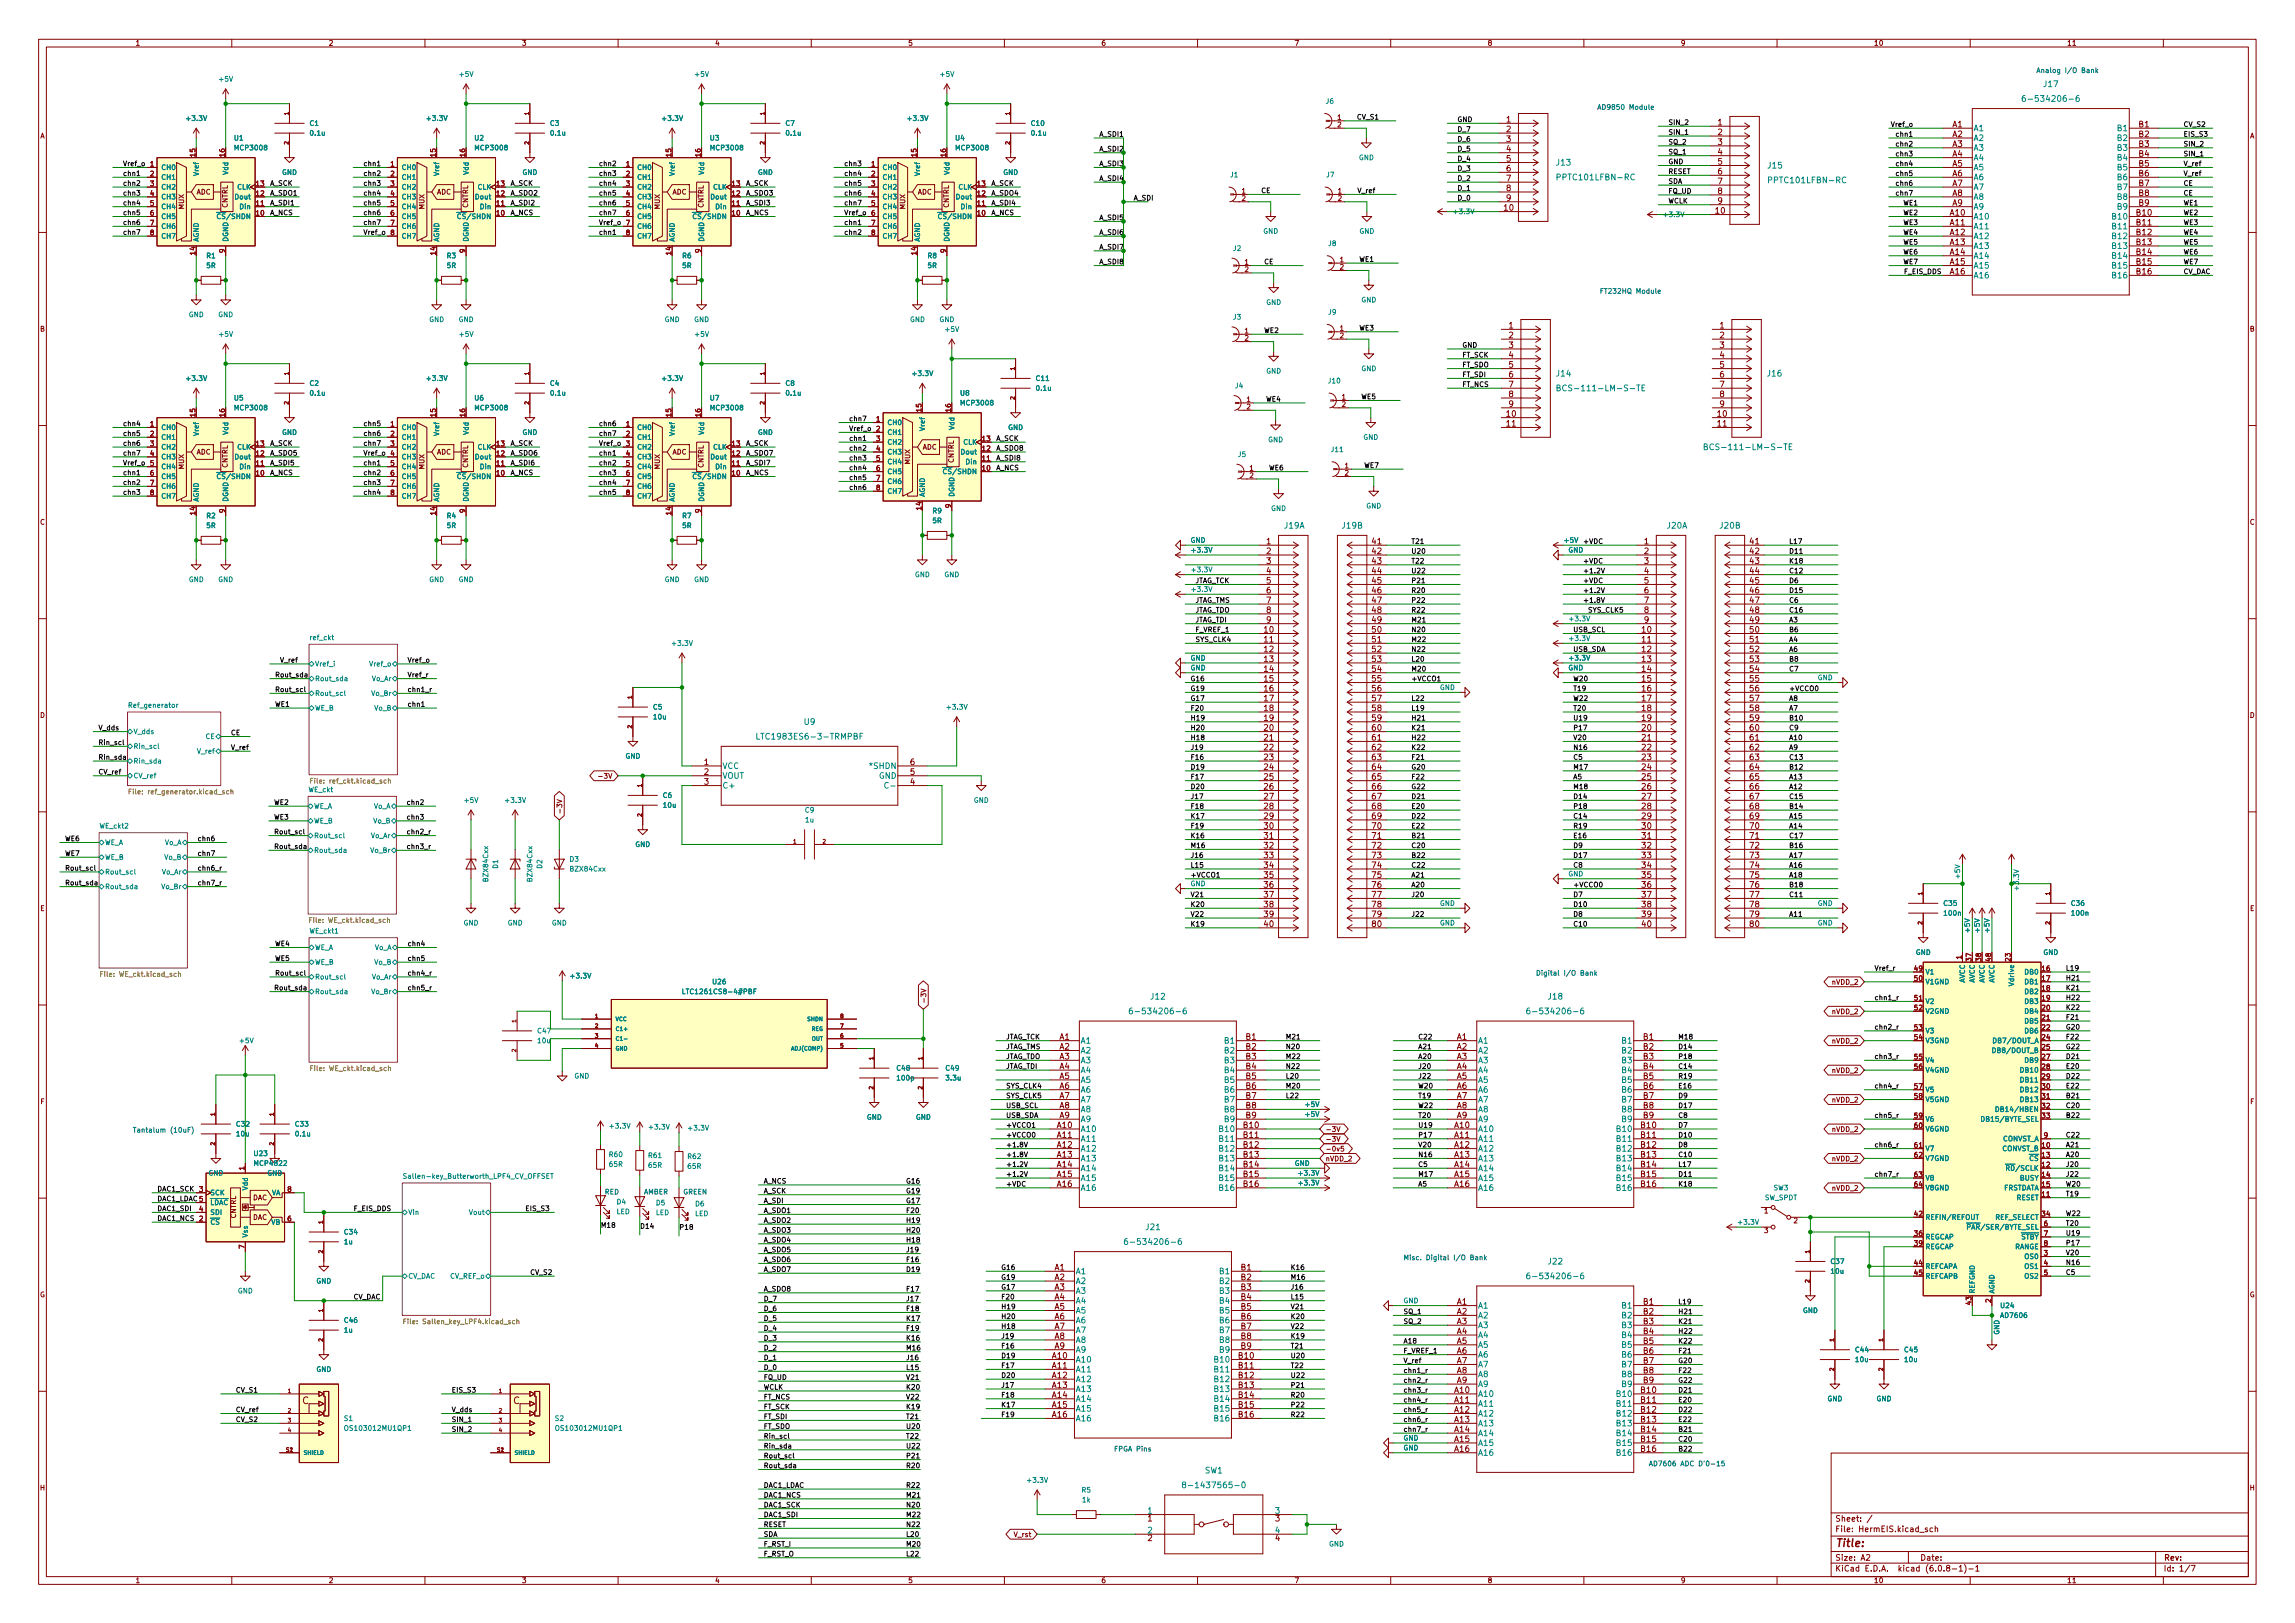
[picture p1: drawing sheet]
<svg xmlns="http://www.w3.org/2000/svg" width="594mm" height="420mm" viewBox="0 0 594 420" stroke-linecap="round" stroke-linejoin="round" font-family="sans-serif">
<defs><g id="words">
<text font-size="2.8" fill="#840000" x="475" y="400.5">Title:</text>
<g font-size="2.5" fill="#840000">
<text x="78.2" y="363.5">C</text>
<text x="132.8" y="363.5">C</text>
</g>
<g font-size="2.1" fill="#008484">
<text x="529.1" y="22.5">J17</text>
<text x="525.4" y="26.3">6-534206-6</text>
<text x="510.8" y="33.9">A1</text>
<text x="548.3" y="33.9">B1</text>
<text x="510.8" y="36.5">A2</text>
<text x="510.8" y="39">A3</text>
<text x="510.8" y="41.6">A4</text>
<text x="548.3" y="36.5">B2</text>
<text x="548.3" y="39">B3</text>
<text x="548.3" y="41.6">B4</text>
<text x="402.9" y="42.8">J13</text>
<text x="403.7" y="46.7">PPTC101LFBN-RC</text>
<text x="457.7" y="43.6">J15</text>
<text x="458.4" y="47.4">PPTC101LFBN-RC</text>
<text x="510.8" y="44.1">A5</text>
<text x="510.8" y="46.6">A6</text>
<text x="548.3" y="44.1">B5</text>
<text x="548.3" y="46.6">B6</text>
<text x="510.8" y="49.2">A7</text>
<text x="510.8" y="51.7">A8</text>
<text x="548.3" y="49.2">B7</text>
<text x="548.3" y="51.7">B8</text>
<text x="510.8" y="56.8">A10</text>
<text x="510.8" y="59.3">A11</text>
<text x="510.8" y="54.3">A9</text>
<text x="547.1" y="56.8">B10</text>
<text x="547.1" y="59.3">B11</text>
<text x="548.3" y="54.3">B9</text>
<text x="510.8" y="61.9">A12</text>
<text x="510.8" y="64.4">A13</text>
<text x="547.1" y="61.9">B12</text>
<text x="547.1" y="64.4">B13</text>
<text x="510.8" y="67">A14</text>
<text x="510.8" y="69.5">A15</text>
<text x="547.1" y="67">B14</text>
<text x="547.1" y="69.5">B15</text>
<text x="510.8" y="72">A16</text>
<text x="547.1" y="72">B16</text>
<text x="402.9" y="97.5">J14</text>
<text x="405.3" y="101.3">BCS-111-LM-S-TE</text>
<text x="457.6" y="97.5">J16</text>
<text x="443.4" y="116.5">BCS-111-LM-S-TE</text>
<text x="332.5" y="136.8">J19A</text>
<text x="347.5" y="136.8">J19B</text>
<text x="431.5" y="136.8">J20A</text>
<text x="445.3" y="136.8">J20B</text>
<text x="197.4" y="191.4">LTC1983ES6-3-TRMPBF</text>
<text x="208.2" y="187.6">U9</text>
<text x="186.9" y="199">VCC</text>
<text x="186.9" y="201.6">VOUT</text>
<text x="225.4" y="199">*SHDN</text>
<text x="227.5" y="201.6">GND</text>
<text x="186.9" y="204.1">C+</text>
<text x="294.3" y="262.6">6-534206-6</text>
<text x="297.9" y="258.7">J12</text>
<text x="397.2" y="262.6">6-534206-6</text>
<text x="400.8" y="258.7">J18</text>
<text x="279.7" y="270.2">A1</text>
<text x="279.7" y="272.7">A2</text>
<text x="279.7" y="275.2">A3</text>
<text x="317.1" y="270.2">B1</text>
<text x="317.1" y="272.7">B2</text>
<text x="317.1" y="275.2">B3</text>
<text x="382.5" y="270.2">A1</text>
<text x="382.5" y="272.7">A2</text>
<text x="382.5" y="275.2">A3</text>
<text x="420" y="270.2">B1</text>
<text x="420" y="272.7">B2</text>
<text x="420" y="275.2">B3</text>
<text x="279.7" y="277.8">A4</text>
<text x="279.7" y="280.3">A5</text>
<text x="317.1" y="277.8">B4</text>
<text x="317.1" y="280.3">B5</text>
<text x="382.5" y="277.8">A4</text>
<text x="382.5" y="280.3">A5</text>
<text x="420" y="277.8">B4</text>
<text x="420" y="280.3">B5</text>
<text x="279.7" y="282.9">A6</text>
<text x="279.7" y="285.4">A7</text>
<text x="279.7" y="287.9">A8</text>
<text x="317.1" y="282.9">B6</text>
<text x="317.1" y="285.4">B7</text>
<text x="317.1" y="287.9">B8</text>
<text x="382.5" y="282.9">A6</text>
<text x="382.5" y="285.4">A7</text>
<text x="382.5" y="287.9">A8</text>
<text x="420" y="282.9">B6</text>
<text x="420" y="285.4">B7</text>
<text x="420" y="287.9">B8</text>
<text x="279.7" y="293">A10</text>
<text x="279.7" y="290.5">A9</text>
<text x="316" y="293">B10</text>
<text x="317.1" y="290.5">B9</text>
<text x="382.5" y="293">A10</text>
<text x="382.5" y="290.5">A9</text>
<text x="418.8" y="293">B10</text>
<text x="420" y="290.5">B9</text>
<text x="279.7" y="295.6">A11</text>
<text x="279.7" y="298.1">A12</text>
<text x="316" y="295.6">B11</text>
<text x="316" y="298.1">B12</text>
<text x="382.5" y="295.6">A11</text>
<text x="382.5" y="298.1">A12</text>
<text x="418.8" y="295.6">B11</text>
<text x="418.8" y="298.1">B12</text>
<text x="279.7" y="300.6">A13</text>
<text x="279.7" y="303.2">A14</text>
<text x="279.7" y="305.7">A15</text>
<text x="316" y="300.6">B13</text>
<text x="316" y="303.2">B14</text>
<text x="316" y="305.7">B15</text>
<text x="382.5" y="300.6">A13</text>
<text x="382.5" y="303.2">A14</text>
<text x="382.5" y="305.7">A15</text>
<text x="418.8" y="300.6">B13</text>
<text x="418.8" y="303.2">B14</text>
<text x="418.8" y="305.7">B15</text>
<text x="279.7" y="308.3">A16</text>
<text x="316" y="308.3">B16</text>
<text x="382.5" y="308.3">A16</text>
<text x="418.8" y="308.3">B16</text>
<text x="293" y="322.2">6-534206-6</text>
<text x="296.7" y="318.4">J21</text>
<text x="278.4" y="329.8">A1</text>
<text x="315.8" y="329.8">B1</text>
<text x="400.8" y="327.3">J22</text>
<text x="278.4" y="332.4">A2</text>
<text x="278.4" y="334.9">A3</text>
<text x="315.8" y="332.4">B2</text>
<text x="315.8" y="334.9">B3</text>
<text x="397.2" y="331.1">6-534206-6</text>
<text x="278.4" y="337.5">A4</text>
<text x="278.4" y="340">A5</text>
<text x="315.8" y="337.5">B4</text>
<text x="315.8" y="340">B5</text>
<text x="382.5" y="338.7">A1</text>
<text x="382.5" y="341.3">A2</text>
<text x="420" y="338.7">B1</text>
<text x="420" y="341.3">B2</text>
<text x="278.4" y="342.5">A6</text>
<text x="278.4" y="345.1">A7</text>
<text x="278.4" y="347.6">A8</text>
<text x="315.8" y="342.5">B6</text>
<text x="315.8" y="345.1">B7</text>
<text x="315.8" y="347.6">B8</text>
<text x="382.5" y="343.8">A3</text>
<text x="382.5" y="346.4">A4</text>
<text x="420" y="343.8">B3</text>
<text x="420" y="346.4">B4</text>
<text x="278.4" y="352.7">A10</text>
<text x="278.4" y="350.2">A9</text>
<text x="314.7" y="352.7">B10</text>
<text x="315.8" y="350.2">B9</text>
<text x="382.5" y="348.9">A5</text>
<text x="382.5" y="351.4">A6</text>
<text x="382.5" y="354">A7</text>
<text x="420" y="348.9">B5</text>
<text x="420" y="351.4">B6</text>
<text x="420" y="354">B7</text>
<text x="278.4" y="355.2">A11</text>
<text x="278.4" y="357.8">A12</text>
<text x="314.7" y="355.2">B11</text>
<text x="314.7" y="357.8">B12</text>
<text x="382.5" y="356.5">A8</text>
<text x="382.5" y="359.1">A9</text>
<text x="420" y="356.5">B8</text>
<text x="420" y="359.1">B9</text>
<text x="278.4" y="360.3">A13</text>
<text x="278.4" y="362.9">A14</text>
<text x="278.4" y="365.4">A15</text>
<text x="314.7" y="360.3">B13</text>
<text x="314.7" y="362.9">B14</text>
<text x="314.7" y="365.4">B15</text>
<text x="382.5" y="361.6">A10</text>
<text x="382.5" y="364.1">A11</text>
<text x="418.8" y="361.6">B10</text>
<text x="418.8" y="364.1">B11</text>
<text x="278.4" y="367.9">A16</text>
<text x="314.7" y="367.9">B16</text>
<text x="382.5" y="366.7">A12</text>
<text x="382.5" y="369.2">A13</text>
<text x="382.5" y="371.8">A14</text>
<text x="418.8" y="366.7">B12</text>
<text x="418.8" y="369.2">B13</text>
<text x="418.8" y="371.8">B14</text>
<text x="382.5" y="374.3">A15</text>
<text x="382.5" y="376.8">A16</text>
<text x="418.8" y="374.3">B15</text>
<text x="418.8" y="376.8">B16</text>
<text x="311.9" y="381.4">SW1</text>
<text x="308.2" y="385.2">8-1437565-0</text>
<text x="297.1" y="391.8">1</text>
<text x="330.1" y="391.8">3</text>
<text x="297.1" y="396.9">2</text>
<text x="330.1" y="396.9">4</text>
</g>
<g font-size="2.1" fill="#840000">
<text x="389.9" y="31.7">1</text>
<text x="389.9" y="34.2">2</text>
<text x="444.7" y="32.4">1</text>
<text x="444.7" y="35">2</text>
<text x="505.4" y="32.9">A1</text>
<text x="505.4" y="35.5">A2</text>
<text x="553.7" y="32.9">B1</text>
<text x="553.7" y="35.5">B2</text>
<text x="389.9" y="36.7">3</text>
<text x="389.9" y="39.3">4</text>
<text x="389.9" y="41.8">5</text>
<text x="444.7" y="37.5">3</text>
<text x="444.7" y="40">4</text>
<text x="505.4" y="38">A3</text>
<text x="505.4" y="40.6">A4</text>
<text x="553.7" y="38">B3</text>
<text x="553.7" y="40.6">B4</text>
<text x="389.9" y="44.4">6</text>
<text x="389.9" y="46.9">7</text>
<text x="444.7" y="42.6">5</text>
<text x="444.7" y="45.1">6</text>
<text x="444.7" y="47.7">7</text>
<text x="505.4" y="43.1">A5</text>
<text x="505.4" y="45.6">A6</text>
<text x="553.7" y="43.1">B5</text>
<text x="553.7" y="45.6">B6</text>
<text x="389.9" y="49.4">8</text>
<text x="389.9" y="52">9</text>
<text x="444.7" y="50.2">8</text>
<text x="444.7" y="52.7">9</text>
<text x="505.4" y="48.2">A7</text>
<text x="505.4" y="50.7">A8</text>
<text x="505.4" y="53.3">A9</text>
<text x="553.7" y="48.2">B7</text>
<text x="553.7" y="50.7">B8</text>
<text x="553.7" y="53.3">B9</text>
<text x="389.4" y="54.5">10</text>
<text x="444.1" y="55.3">10</text>
<text x="504.8" y="55.8">A10</text>
<text x="504.8" y="58.3">A11</text>
<text x="553.1" y="55.8">B10</text>
<text x="553.1" y="58.3">B11</text>
<text x="504.8" y="60.9">A12</text>
<text x="504.8" y="63.4">A13</text>
<text x="504.8" y="66">A14</text>
<text x="553.1" y="60.9">B12</text>
<text x="553.1" y="63.4">B13</text>
<text x="553.1" y="66">B14</text>
<text x="504.8" y="68.5">A15</text>
<text x="504.8" y="71">A16</text>
<text x="553.1" y="68.5">B15</text>
<text x="553.1" y="71">B16</text>
<text x="390.6" y="85">1</text>
<text x="390.6" y="87.5">2</text>
<text x="445.2" y="85">1</text>
<text x="445.2" y="87.5">2</text>
<text x="390.6" y="90.1">3</text>
<text x="390.6" y="92.6">4</text>
<text x="390.6" y="95.2">5</text>
<text x="445.2" y="90.1">3</text>
<text x="445.2" y="92.6">4</text>
<text x="445.2" y="95.2">5</text>
<text x="390.6" y="97.7">6</text>
<text x="390.6" y="100.2">7</text>
<text x="445.2" y="97.7">6</text>
<text x="445.2" y="100.2">7</text>
<text x="390" y="107.9">10</text>
<text x="390.6" y="102.8">8</text>
<text x="390.6" y="105.3">9</text>
<text x="444.6" y="107.9">10</text>
<text x="445.2" y="102.8">8</text>
<text x="445.2" y="105.3">9</text>
<text x="390" y="110.4">11</text>
<text x="444.6" y="110.4">11</text>
<text x="327.8" y="140.9">1</text>
<text x="327.8" y="143.4">2</text>
<text x="355.2" y="140.9">41</text>
<text x="355.2" y="143.4">42</text>
<text x="425.6" y="140.9">1</text>
<text x="425.6" y="143.4">2</text>
<text x="453" y="140.9">41</text>
<text x="453" y="143.4">42</text>
<text x="327.8" y="146">3</text>
<text x="327.8" y="148.5">4</text>
<text x="355.2" y="146">43</text>
<text x="355.2" y="148.5">44</text>
<text x="425.6" y="146">3</text>
<text x="425.6" y="148.5">4</text>
<text x="453" y="146">43</text>
<text x="453" y="148.5">44</text>
<text x="327.8" y="151">5</text>
<text x="327.8" y="153.6">6</text>
<text x="355.2" y="151">45</text>
<text x="355.2" y="153.6">46</text>
<text x="425.6" y="151">5</text>
<text x="425.6" y="153.6">6</text>
<text x="453" y="151">45</text>
<text x="453" y="153.6">46</text>
<text x="327.8" y="156.1">7</text>
<text x="327.8" y="158.7">8</text>
<text x="327.8" y="161.2">9</text>
<text x="355.2" y="156.1">47</text>
<text x="355.2" y="158.7">48</text>
<text x="355.2" y="161.2">49</text>
<text x="425.6" y="156.1">7</text>
<text x="425.6" y="158.7">8</text>
<text x="425.6" y="161.2">9</text>
<text x="453" y="156.1">47</text>
<text x="453" y="158.7">48</text>
<text x="453" y="161.2">49</text>
<text x="327.3" y="163.7">10</text>
<text x="327.3" y="166.3">11</text>
<text x="355.2" y="163.7">50</text>
<text x="355.2" y="166.3">51</text>
<text x="425.1" y="163.7">10</text>
<text x="425.1" y="166.3">11</text>
<text x="453" y="163.7">50</text>
<text x="453" y="166.3">51</text>
<text x="327.3" y="168.8">12</text>
<text x="327.3" y="171.4">13</text>
<text x="327.3" y="173.9">14</text>
<text x="355.2" y="168.8">52</text>
<text x="355.2" y="171.4">53</text>
<text x="355.2" y="173.9">54</text>
<text x="425.1" y="168.8">12</text>
<text x="425.1" y="171.4">13</text>
<text x="425.1" y="173.9">14</text>
<text x="453" y="168.8">52</text>
<text x="453" y="171.4">53</text>
<text x="453" y="173.9">54</text>
<text x="327.3" y="176.4">15</text>
<text x="327.3" y="179">16</text>
<text x="355.2" y="176.4">55</text>
<text x="355.2" y="179">56</text>
<text x="425.1" y="176.4">15</text>
<text x="425.1" y="179">16</text>
<text x="453" y="176.4">55</text>
<text x="453" y="179">56</text>
<text x="327.3" y="181.5">17</text>
<text x="327.3" y="184.1">18</text>
<text x="355.2" y="181.5">57</text>
<text x="355.2" y="184.1">58</text>
<text x="425.1" y="181.5">17</text>
<text x="425.1" y="184.1">18</text>
<text x="453" y="181.5">57</text>
<text x="453" y="184.1">58</text>
<text x="327.3" y="186.6">19</text>
<text x="327.3" y="189.1">20</text>
<text x="327.3" y="191.7">21</text>
<text x="355.2" y="186.6">59</text>
<text x="355.2" y="189.1">60</text>
<text x="355.2" y="191.7">61</text>
<text x="425.1" y="186.6">19</text>
<text x="425.1" y="189.1">20</text>
<text x="425.1" y="191.7">21</text>
<text x="453" y="186.6">59</text>
<text x="453" y="189.1">60</text>
<text x="453" y="191.7">61</text>
<text x="327.3" y="194.2">22</text>
<text x="327.3" y="196.8">23</text>
<text x="355.2" y="194.2">62</text>
<text x="355.2" y="196.8">63</text>
<text x="425.1" y="194.2">22</text>
<text x="425.1" y="196.8">23</text>
<text x="453" y="194.2">62</text>
<text x="453" y="196.8">63</text>
<text x="182.3" y="198">1</text>
<text x="182.3" y="200.6">2</text>
<text x="182.3" y="203.1">3</text>
<text x="235.6" y="203.1">4</text>
<text x="235.6" y="200.6">5</text>
<text x="235.6" y="198">6</text>
<text x="327.3" y="199.3">24</text>
<text x="327.3" y="201.8">25</text>
<text x="355.2" y="199.3">64</text>
<text x="355.2" y="201.8">65</text>
<text x="425.1" y="199.3">24</text>
<text x="425.1" y="201.8">25</text>
<text x="453" y="199.3">64</text>
<text x="453" y="201.8">65</text>
<text x="327.3" y="204.4">26</text>
<text x="327.3" y="206.9">27</text>
<text x="327.3" y="209.5">28</text>
<text x="355.2" y="204.4">66</text>
<text x="355.2" y="206.9">67</text>
<text x="355.2" y="209.5">68</text>
<text x="425.1" y="204.4">26</text>
<text x="425.1" y="206.9">27</text>
<text x="425.1" y="209.5">28</text>
<text x="453" y="204.4">66</text>
<text x="453" y="206.9">67</text>
<text x="453" y="209.5">68</text>
<text x="327.3" y="212">29</text>
<text x="327.3" y="214.5">30</text>
<text x="355.2" y="212">69</text>
<text x="355.2" y="214.5">70</text>
<text x="425.1" y="212">29</text>
<text x="425.1" y="214.5">30</text>
<text x="453" y="212">69</text>
<text x="453" y="214.5">70</text>
<text x="327.3" y="217.1">31</text>
<text x="327.3" y="219.6">32</text>
<text x="355.2" y="217.1">71</text>
<text x="355.2" y="219.6">72</text>
<text x="425.1" y="217.1">31</text>
<text x="425.1" y="219.6">32</text>
<text x="453" y="217.1">71</text>
<text x="453" y="219.6">72</text>
<text x="327.3" y="222.2">33</text>
<text x="327.3" y="224.7">34</text>
<text x="327.3" y="227.2">35</text>
<text x="355.2" y="222.2">73</text>
<text x="355.2" y="224.7">74</text>
<text x="355.2" y="227.2">75</text>
<text x="425.1" y="222.2">33</text>
<text x="425.1" y="224.7">34</text>
<text x="425.1" y="227.2">35</text>
<text x="453" y="222.2">73</text>
<text x="453" y="224.7">74</text>
<text x="453" y="227.2">75</text>
<text x="327.3" y="229.8">36</text>
<text x="327.3" y="232.3">37</text>
<text x="355.2" y="229.8">76</text>
<text x="355.2" y="232.3">77</text>
<text x="425.1" y="229.8">36</text>
<text x="425.1" y="232.3">37</text>
<text x="453" y="229.8">76</text>
<text x="453" y="232.3">77</text>
<text x="327.3" y="234.9">38</text>
<text x="327.3" y="237.4">39</text>
<text x="327.3" y="239.9">40</text>
<text x="355.2" y="234.9">78</text>
<text x="355.2" y="237.4">79</text>
<text x="355.2" y="239.9">80</text>
<text x="425.1" y="234.9">38</text>
<text x="425.1" y="237.4">39</text>
<text x="425.1" y="239.9">40</text>
<text x="453" y="234.9">78</text>
<text x="453" y="237.4">79</text>
<text x="453" y="239.9">80</text>
<text x="274.3" y="269.2">A1</text>
<text x="322.5" y="269.2">B1</text>
<text x="377.1" y="269.2">A1</text>
<text x="425.4" y="269.2">B1</text>
<text x="274.3" y="271.7">A2</text>
<text x="274.3" y="274.2">A3</text>
<text x="322.5" y="271.7">B2</text>
<text x="322.5" y="274.2">B3</text>
<text x="377.1" y="271.7">A2</text>
<text x="377.1" y="274.2">A3</text>
<text x="425.4" y="271.7">B2</text>
<text x="425.4" y="274.2">B3</text>
<text x="274.3" y="276.8">A4</text>
<text x="274.3" y="279.3">A5</text>
<text x="274.3" y="281.9">A6</text>
<text x="322.5" y="276.8">B4</text>
<text x="322.5" y="279.3">B5</text>
<text x="322.5" y="281.9">B6</text>
<text x="377.1" y="276.8">A4</text>
<text x="377.1" y="279.3">A5</text>
<text x="377.1" y="281.9">A6</text>
<text x="425.4" y="276.8">B4</text>
<text x="425.4" y="279.3">B5</text>
<text x="425.4" y="281.9">B6</text>
<text x="274.3" y="284.4">A7</text>
<text x="274.3" y="286.9">A8</text>
<text x="322.5" y="284.4">B7</text>
<text x="322.5" y="286.9">B8</text>
<text x="377.1" y="284.4">A7</text>
<text x="377.1" y="286.9">A8</text>
<text x="425.4" y="284.4">B7</text>
<text x="425.4" y="286.9">B8</text>
<text x="273.7" y="292">A10</text>
<text x="274.3" y="289.5">A9</text>
<text x="321.9" y="292">B10</text>
<text x="322.5" y="289.5">B9</text>
<text x="376.5" y="292">A10</text>
<text x="377.1" y="289.5">A9</text>
<text x="424.8" y="292">B10</text>
<text x="425.4" y="289.5">B9</text>
<text x="273.7" y="294.6">A11</text>
<text x="273.7" y="297.1">A12</text>
<text x="273.7" y="299.6">A13</text>
<text x="321.9" y="294.6">B11</text>
<text x="321.9" y="297.1">B12</text>
<text x="321.9" y="299.6">B13</text>
<text x="376.5" y="294.6">A11</text>
<text x="376.5" y="297.1">A12</text>
<text x="376.5" y="299.6">A13</text>
<text x="424.8" y="294.6">B11</text>
<text x="424.8" y="297.1">B12</text>
<text x="424.8" y="299.6">B13</text>
<text x="273.7" y="302.2">A14</text>
<text x="273.7" y="304.7">A15</text>
<text x="321.9" y="302.2">B14</text>
<text x="321.9" y="304.7">B15</text>
<text x="376.5" y="302.2">A14</text>
<text x="376.5" y="304.7">A15</text>
<text x="424.8" y="302.2">B14</text>
<text x="424.8" y="304.7">B15</text>
<text x="273.7" y="307.3">A16</text>
<text x="321.9" y="307.3">B16</text>
<text x="376.5" y="307.3">A16</text>
<text x="424.8" y="307.3">B16</text>
<text x="273" y="328.8">A1</text>
<text x="321.2" y="328.8">B1</text>
<text x="273" y="331.4">A2</text>
<text x="273" y="333.9">A3</text>
<text x="321.2" y="331.4">B2</text>
<text x="321.2" y="333.9">B3</text>
<text x="273" y="336.5">A4</text>
<text x="273" y="339">A5</text>
<text x="273" y="341.5">A6</text>
<text x="321.2" y="336.5">B4</text>
<text x="321.2" y="339">B5</text>
<text x="321.2" y="341.5">B6</text>
<text x="377.1" y="337.7">A1</text>
<text x="377.1" y="340.3">A2</text>
<text x="425.4" y="337.7">B1</text>
<text x="425.4" y="340.3">B2</text>
<text x="273" y="344.1">A7</text>
<text x="273" y="346.6">A8</text>
<text x="321.2" y="344.1">B7</text>
<text x="321.2" y="346.6">B8</text>
<text x="377.1" y="342.8">A3</text>
<text x="377.1" y="345.4">A4</text>
<text x="377.1" y="347.9">A5</text>
<text x="425.4" y="342.8">B3</text>
<text x="425.4" y="345.4">B4</text>
<text x="425.4" y="347.9">B5</text>
<text x="272.4" y="351.7">A10</text>
<text x="273" y="349.2">A9</text>
<text x="320.7" y="351.7">B10</text>
<text x="321.2" y="349.2">B9</text>
<text x="377.1" y="350.4">A6</text>
<text x="377.1" y="353">A7</text>
<text x="425.4" y="350.4">B6</text>
<text x="425.4" y="353">B7</text>
<text x="272.4" y="354.2">A11</text>
<text x="272.4" y="356.8">A12</text>
<text x="272.4" y="359.3">A13</text>
<text x="320.7" y="354.2">B11</text>
<text x="320.7" y="356.8">B12</text>
<text x="320.7" y="359.3">B13</text>
<text x="377.1" y="355.5">A8</text>
<text x="377.1" y="358.1">A9</text>
<text x="425.4" y="355.5">B8</text>
<text x="425.4" y="358.1">B9</text>
<text x="272.4" y="361.9">A14</text>
<text x="272.4" y="364.4">A15</text>
<text x="320.7" y="361.9">B14</text>
<text x="320.7" y="364.4">B15</text>
<text x="376.5" y="360.6">A10</text>
<text x="376.5" y="363.1">A11</text>
<text x="376.5" y="365.7">A12</text>
<text x="424.8" y="360.6">B10</text>
<text x="424.8" y="363.1">B11</text>
<text x="424.8" y="365.7">B12</text>
<text x="272.4" y="366.9">A16</text>
<text x="320.7" y="366.9">B16</text>
<text x="376.5" y="368.2">A13</text>
<text x="376.5" y="370.8">A14</text>
<text x="424.8" y="368.2">B13</text>
<text x="424.8" y="370.8">B14</text>
<text x="376.5" y="373.3">A15</text>
<text x="376.5" y="375.8">A16</text>
<text x="424.8" y="373.3">B15</text>
<text x="424.8" y="375.8">B16</text>
<text x="297.1" y="393.8">1</text>
<text x="330.1" y="393.8">3</text>
<text x="475" y="393.9">Sheet: /</text>
<text x="297.1" y="398.9">2</text>
<text x="330.1" y="398.9">4</text>
<text x="475" y="396.6">File: HermEIS.kicad_sch</text>
<text x="475" y="406.8">KiCad E.D.A. kicad (6.0.8-1)-1</text>
<text x="475" y="404">Size: A2</text>
<text x="497" y="404">Date:</text>
<text x="560" y="404">Rev:</text>
<text x="560" y="406.8">Id: 1/7</text>
</g>
<g font-size="1.8" fill="#840000">
<text x="35" y="11.8">1</text>
<text x="85" y="11.8">2</text>
<text x="135" y="11.8">3</text>
<text x="185" y="11.8">4</text>
<text x="235" y="11.8">5</text>
<text x="285" y="11.8">6</text>
<text x="335" y="11.8">7</text>
<text x="385" y="11.8">8</text>
<text x="435" y="11.8">9</text>
<text x="485" y="11.8">10</text>
<text x="535" y="11.8">11</text>
<text x="10.3" y="35.8">A</text>
<text x="346.2" y="31">1</text>
<text x="346.2" y="32.9">2</text>
<text x="582.4" y="35.8">A</text>
<text x="50.5" y="40.5" transform="rotate(-90 50.5 40.5)">15</text>
<text x="58.2" y="40.5" transform="rotate(-90 58.2 40.5)">16</text>
<text x="112.8" y="40.5" transform="rotate(-90 112.8 40.5)">15</text>
<text x="120.4" y="40.5" transform="rotate(-90 120.4 40.5)">16</text>
<text x="173.7" y="40.5" transform="rotate(-90 173.7 40.5)">15</text>
<text x="181.4" y="40.5" transform="rotate(-90 181.4 40.5)">16</text>
<text x="237.2" y="40.5" transform="rotate(-90 237.2 40.5)">15</text>
<text x="244.9" y="40.5" transform="rotate(-90 244.9 40.5)">16</text>
<text x="38.9" y="43.1">1</text>
<text x="38.9" y="45.6">2</text>
<text x="101.1" y="43.1">1</text>
<text x="101.1" y="45.6">2</text>
<text x="162.1" y="43.1">1</text>
<text x="162.1" y="45.6">2</text>
<text x="225.6" y="43.1">1</text>
<text x="225.6" y="45.6">2</text>
<text x="38.9" y="48.2">3</text>
<text x="38.9" y="50.7">4</text>
<text x="38.9" y="53.3">5</text>
<text x="50.8" y="50.3">ADC</text>
<text x="58.9" y="53.9" transform="rotate(-90 58.9 53.9)">CNTRL</text>
<text x="66.3" y="53.3">11</text>
<text x="66.3" y="50.7">12</text>
<text x="66.3" y="48.2">13</text>
<text x="101.1" y="48.2">3</text>
<text x="101.1" y="50.7">4</text>
<text x="101.1" y="53.3">5</text>
<text x="113" y="50.3">ADC</text>
<text x="121.2" y="53.9" transform="rotate(-90 121.2 53.9)">CNTRL</text>
<text x="128.6" y="53.3">11</text>
<text x="128.6" y="50.7">12</text>
<text x="128.6" y="48.2">13</text>
<text x="162.1" y="48.2">3</text>
<text x="162.1" y="50.7">4</text>
<text x="162.1" y="53.3">5</text>
<text x="174" y="50.3">ADC</text>
<text x="182.1" y="53.9" transform="rotate(-90 182.1 53.9)">CNTRL</text>
<text x="189.5" y="53.3">11</text>
<text x="189.5" y="50.7">12</text>
<text x="189.5" y="48.2">13</text>
<text x="225.6" y="48.2">3</text>
<text x="225.6" y="50.7">4</text>
<text x="225.6" y="53.3">5</text>
<text x="237.5" y="50.3">ADC</text>
<text x="245.6" y="53.9" transform="rotate(-90 245.6 53.9)">CNTRL</text>
<text x="253" y="53.3">11</text>
<text x="253" y="50.7">12</text>
<text x="253" y="48.2">13</text>
<text x="321.5" y="50.1">1</text>
<text x="321.5" y="52">2</text>
<text x="346.3" y="50.1">1</text>
<text x="346.3" y="52">2</text>
<text x="38.9" y="55.8">6</text>
<text x="38.9" y="58.3">7</text>
<text x="47.6" y="54.2" transform="rotate(-90 47.6 54.2)">MUX</text>
<text x="66.3" y="55.8">10</text>
<text x="101.1" y="55.8">6</text>
<text x="101.1" y="58.3">7</text>
<text x="109.9" y="54.2" transform="rotate(-90 109.9 54.2)">MUX</text>
<text x="128.6" y="55.8">10</text>
<text x="162.1" y="55.8">6</text>
<text x="162.1" y="58.3">7</text>
<text x="170.8" y="54.2" transform="rotate(-90 170.8 54.2)">MUX</text>
<text x="189.5" y="55.8">10</text>
<text x="225.6" y="55.8">6</text>
<text x="225.6" y="58.3">7</text>
<text x="234.3" y="54.2" transform="rotate(-90 234.3 54.2)">MUX</text>
<text x="253" y="55.8">10</text>
<text x="38.9" y="60.9">8</text>
<text x="50.5" y="65.9" transform="rotate(-90 50.5 65.9)">14</text>
<text x="58.2" y="65.4" transform="rotate(-90 58.2 65.4)">9</text>
<text x="101.1" y="60.9">8</text>
<text x="112.8" y="65.9" transform="rotate(-90 112.8 65.9)">14</text>
<text x="120.4" y="65.4" transform="rotate(-90 120.4 65.4)">9</text>
<text x="162.1" y="60.9">8</text>
<text x="173.7" y="65.9" transform="rotate(-90 173.7 65.9)">14</text>
<text x="181.4" y="65.4" transform="rotate(-90 181.4 65.4)">9</text>
<text x="225.6" y="60.9">8</text>
<text x="237.2" y="65.9" transform="rotate(-90 237.2 65.9)">14</text>
<text x="244.9" y="65.4" transform="rotate(-90 244.9 65.4)">9</text>
<text x="322.2" y="68.5">1</text>
<text x="322.2" y="70.4">2</text>
<text x="346.9" y="67.9">1</text>
<text x="346.9" y="69.8">2</text>
<text x="10.3" y="85.8">B</text>
<text x="322.2" y="86.3">1</text>
<text x="322.2" y="88.2">2</text>
<text x="346.9" y="85.6">1</text>
<text x="346.9" y="87.5">2</text>
<text x="582.4" y="85.8">B</text>
<text x="50.5" y="107.8" transform="rotate(-90 50.5 107.8)">15</text>
<text x="58.2" y="107.8" transform="rotate(-90 58.2 107.8)">16</text>
<text x="112.8" y="107.8" transform="rotate(-90 112.8 107.8)">15</text>
<text x="120.4" y="107.8" transform="rotate(-90 120.4 107.8)">16</text>
<text x="173.7" y="107.8" transform="rotate(-90 173.7 107.8)">15</text>
<text x="181.4" y="107.8" transform="rotate(-90 181.4 107.8)">16</text>
<text x="238.5" y="106.6" transform="rotate(-90 238.5 106.6)">15</text>
<text x="246.1" y="106.6" transform="rotate(-90 246.1 106.6)">16</text>
<text x="322.7" y="104.1">1</text>
<text x="322.7" y="106">2</text>
<text x="347.4" y="103.4">1</text>
<text x="347.4" y="105.3">2</text>
<text x="38.9" y="110.4">1</text>
<text x="38.9" y="112.9">2</text>
<text x="101.1" y="110.4">1</text>
<text x="101.1" y="112.9">2</text>
<text x="162.1" y="110.4">1</text>
<text x="162.1" y="112.9">2</text>
<text x="226.8" y="109.1">1</text>
<text x="226.8" y="111.7">2</text>
<text x="38.9" y="115.5">3</text>
<text x="38.9" y="118">4</text>
<text x="50.8" y="117.6">ADC</text>
<text x="66.3" y="118">12</text>
<text x="66.3" y="115.5">13</text>
<text x="101.1" y="115.5">3</text>
<text x="101.1" y="118">4</text>
<text x="113" y="117.6">ADC</text>
<text x="128.6" y="118">12</text>
<text x="128.6" y="115.5">13</text>
<text x="162.1" y="115.5">3</text>
<text x="162.1" y="118">4</text>
<text x="174" y="117.6">ADC</text>
<text x="189.5" y="118">12</text>
<text x="189.5" y="115.5">13</text>
<text x="226.8" y="114.2">3</text>
<text x="226.8" y="116.8">4</text>
<text x="226.8" y="119.3">5</text>
<text x="238.7" y="116.4">ADC</text>
<text x="246.9" y="119.9" transform="rotate(-90 246.9 119.9)">CNTRL</text>
<text x="254.3" y="119.3">11</text>
<text x="254.3" y="116.8">12</text>
<text x="254.3" y="114.2">13</text>
<text x="38.9" y="120.6">5</text>
<text x="38.9" y="123.1">6</text>
<text x="38.9" y="125.6">7</text>
<text x="47.6" y="121.5" transform="rotate(-90 47.6 121.5)">MUX</text>
<text x="58.9" y="121.2" transform="rotate(-90 58.9 121.2)">CNTRL</text>
<text x="66.3" y="123.1">10</text>
<text x="66.3" y="120.6">11</text>
<text x="101.1" y="120.6">5</text>
<text x="101.1" y="123.1">6</text>
<text x="101.1" y="125.6">7</text>
<text x="109.9" y="121.5" transform="rotate(-90 109.9 121.5)">MUX</text>
<text x="121.2" y="121.2" transform="rotate(-90 121.2 121.2)">CNTRL</text>
<text x="128.6" y="123.1">10</text>
<text x="128.6" y="120.6">11</text>
<text x="162.1" y="120.6">5</text>
<text x="162.1" y="123.1">6</text>
<text x="162.1" y="125.6">7</text>
<text x="170.8" y="121.5" transform="rotate(-90 170.8 121.5)">MUX</text>
<text x="182.1" y="121.2" transform="rotate(-90 182.1 121.2)">CNTRL</text>
<text x="189.5" y="123.1">10</text>
<text x="189.5" y="120.6">11</text>
<text x="226.8" y="121.8">6</text>
<text x="226.8" y="124.4">7</text>
<text x="235.6" y="120.2" transform="rotate(-90 235.6 120.2)">MUX</text>
<text x="254.3" y="121.8">10</text>
<text x="323.5" y="121.8">1</text>
<text x="323.5" y="123.7">2</text>
<text x="348.1" y="121.2">1</text>
<text x="348.1" y="123.1">2</text>
<text x="38.9" y="128.2">8</text>
<text x="101.1" y="128.2">8</text>
<text x="162.1" y="128.2">8</text>
<text x="226.8" y="126.9">8</text>
<text x="238.5" y="132" transform="rotate(-90 238.5 132)">14</text>
<text x="246.1" y="131.5" transform="rotate(-90 246.1 131.5)">9</text>
<text x="10.3" y="135.8">C</text>
<text x="50.5" y="133.2" transform="rotate(-90 50.5 133.2)">14</text>
<text x="58.2" y="132.7" transform="rotate(-90 58.2 132.7)">9</text>
<text x="112.8" y="133.2" transform="rotate(-90 112.8 133.2)">14</text>
<text x="120.4" y="132.7" transform="rotate(-90 120.4 132.7)">9</text>
<text x="173.7" y="133.2" transform="rotate(-90 173.7 133.2)">14</text>
<text x="181.4" y="132.7" transform="rotate(-90 181.4 132.7)">9</text>
<text x="582.4" y="135.8">C</text>
<text x="10.3" y="185.8">D</text>
<text x="582.4" y="185.8">D</text>
<text x="155.8" y="201.6">-3V</text>
<text x="145.5" y="210.8" transform="rotate(-90 145.5 210.8)">-3V</text>
<text x="10.4" y="235.8">E</text>
<text x="582.4" y="235.8">E</text>
<text x="495.6" y="251.4">49</text>
<text x="507.7" y="248.3" transform="rotate(-90 507.7 248.3)">1</text>
<text x="510.3" y="248.8" transform="rotate(-90 510.3 248.8)">37</text>
<text x="512.8" y="248.8" transform="rotate(-90 512.8 248.8)">38</text>
<text x="515.4" y="248.8" transform="rotate(-90 515.4 248.8)">48</text>
<text x="520.4" y="248.8" transform="rotate(-90 520.4 248.8)">23</text>
<text x="528.6" y="251.4">16</text>
<text x="474.4" y="254.9">nVDD_2</text>
<text x="495.6" y="253.9">50</text>
<text x="528.6" y="253.9">17</text>
<text x="528.6" y="256.5">18</text>
<text x="239.7" y="259.9" transform="rotate(-90 239.7 259.9)">-3V</text>
<text x="474.4" y="262.5">nVDD_2</text>
<text x="495.6" y="259">51</text>
<text x="495.6" y="261.5">52</text>
<text x="528.6" y="259">19</text>
<text x="528.6" y="261.5">20</text>
<text x="495.6" y="266.6">53</text>
<text x="495.6" y="269.2">54</text>
<text x="528.6" y="264.1">21</text>
<text x="528.6" y="266.6">22</text>
<text x="528.6" y="269.2">24</text>
<text x="474.4" y="270.1">nVDD_2</text>
<text x="495.6" y="274.2">55</text>
<text x="528.6" y="271.7">25</text>
<text x="528.6" y="274.2">27</text>
<text x="474.4" y="277.8">nVDD_2</text>
<text x="495.6" y="276.8">56</text>
<text x="495.6" y="281.9">57</text>
<text x="528.6" y="276.8">28</text>
<text x="528.6" y="279.3">29</text>
<text x="528.6" y="281.9">30</text>
<text x="10.4" y="285.8">F</text>
<text x="474.4" y="285.4">nVDD_2</text>
<text x="495.6" y="284.4">58</text>
<text x="528.6" y="284.4">31</text>
<text x="528.6" y="286.9">32</text>
<text x="582.5" y="285.8">F</text>
<text x="343.1" y="293">-3V</text>
<text x="474.4" y="293">nVDD_2</text>
<text x="495.6" y="289.5">59</text>
<text x="495.6" y="292">60</text>
<text x="528.6" y="289.5">33</text>
<text x="343.1" y="298.1">-0v5</text>
<text x="343.1" y="295.5">-3V</text>
<text x="495.6" y="297.1">61</text>
<text x="495.6" y="299.6">62</text>
<text x="528.6" y="297.1">10</text>
<text x="528.6" y="299.6">13</text>
<text x="529.1" y="294.6">9</text>
<text x="63.2" y="302.9" transform="rotate(-90 63.2 302.9)">1</text>
<text x="343.1" y="300.6">nVDD_2</text>
<text x="474.4" y="300.6">nVDD_2</text>
<text x="495.6" y="304.7">63</text>
<text x="528.6" y="302.2">12</text>
<text x="528.6" y="304.7">14</text>
<text x="51.6" y="308.5">3</text>
<text x="51.6" y="311.1">5</text>
<text x="65.4" y="310.7">DAC</text>
<text x="74.4" y="308.5">8</text>
<text x="474.4" y="308.2">nVDD_2</text>
<text x="495.6" y="307.3">64</text>
<text x="528.6" y="309.8">11</text>
<text x="528.6" y="307.3">15</text>
<text x="51.6" y="316.1">2</text>
<text x="51.6" y="313.6">4</text>
<text x="61.1" y="315.5" transform="rotate(-90 61.1 315.5)">CNTRL</text>
<text x="65.4" y="315.8">DAC</text>
<text x="74.4" y="316.1">6</text>
<text x="456.7" y="314.1">1</text>
<text x="464.3" y="316.7">2</text>
<text x="495.6" y="314.9">42</text>
<text x="528.6" y="314.9">34</text>
<text x="529.1" y="317.4">6</text>
<text x="63.2" y="323.2" transform="rotate(-90 63.2 323.2)">7</text>
<text x="456.7" y="319.2">3</text>
<text x="495.6" y="320">36</text>
<text x="495.6" y="322.5">39</text>
<text x="529.1" y="320">7</text>
<text x="529.1" y="322.5">8</text>
<text x="495.6" y="327.6">44</text>
<text x="529.1" y="325">3</text>
<text x="529.1" y="327.6">4</text>
<text x="10.3" y="335.8">G</text>
<text x="495.6" y="330.1">45</text>
<text x="529.1" y="330.1">5</text>
<text x="582.3" y="335.8">G</text>
<text x="510.3" y="337.7" transform="rotate(-90 510.3 337.7)">43</text>
<text x="515.4" y="337.2" transform="rotate(-90 515.4 337.2)">2</text>
<text x="10.3" y="385.8">H</text>
<text x="582.4" y="385.8">H</text>
<text x="262.6" y="397.9">V_rst</text>
<text x="35" y="409.8">1</text>
<text x="85" y="409.8">2</text>
<text x="135" y="409.8">3</text>
<text x="185" y="409.8">4</text>
<text x="235" y="409.8">5</text>
<text x="285" y="409.8">6</text>
<text x="335" y="409.8">7</text>
<text x="385" y="409.8">8</text>
<text x="435" y="409.8">9</text>
<text x="485" y="409.8">10</text>
<text x="535" y="409.8">11</text>
</g>
<g font-size="1.8" fill="#008484">
<text x="56.8" y="21.1">+5V</text>
<text x="119.1" y="19.9">+5V</text>
<text x="180" y="19.9">+5V</text>
<text x="243.5" y="19.9">+5V</text>
<text x="343.3" y="26.8">J6</text>
<text x="48.5" y="31.3">+3.3V</text>
<text x="80.2" y="32.6">C1</text>
<text x="80.4" y="35.1">0.1u</text>
<text x="110.7" y="31.3">+3.3V</text>
<text x="142.4" y="32.6">C3</text>
<text x="142.6" y="35.1">0.1u</text>
<text x="171.7" y="31.3">+3.3V</text>
<text x="203.4" y="32.6">C7</text>
<text x="203.6" y="35.1">0.1u</text>
<text x="235.2" y="31.3">+3.3V</text>
<text x="267" y="32.6">C10</text>
<text x="267.1" y="35.1">0.1u</text>
<text x="60.7" y="36.4">U1</text>
<text x="61" y="38.9">MCP3008</text>
<text x="122.9" y="36.4">U2</text>
<text x="123.2" y="38.9">MCP3008</text>
<text x="183.8" y="36.4">U3</text>
<text x="184.2" y="38.9">MCP3008</text>
<text x="247.3" y="36.4">U4</text>
<text x="247.7" y="38.9">MCP3008</text>
<text x="351.7" y="41.4">GND</text>
<text x="41.7" y="44">CH0</text>
<text x="41.7" y="46.5">CH1</text>
<text x="51.4" y="45.3" transform="rotate(-90 51.4 45.3)">Vref</text>
<text x="59.1" y="45.2" transform="rotate(-90 59.1 45.2)">Vdd</text>
<text x="73" y="45.3">GND</text>
<text x="103.9" y="44">CH0</text>
<text x="103.9" y="46.5">CH1</text>
<text x="113.7" y="45.3" transform="rotate(-90 113.7 45.3)">Vref</text>
<text x="121.3" y="45.2" transform="rotate(-90 121.3 45.2)">Vdd</text>
<text x="135.2" y="45.3">GND</text>
<text x="164.8" y="44">CH0</text>
<text x="164.8" y="46.5">CH1</text>
<text x="174.6" y="45.3" transform="rotate(-90 174.6 45.3)">Vref</text>
<text x="182.2" y="45.2" transform="rotate(-90 182.2 45.2)">Vdd</text>
<text x="196.2" y="45.3">GND</text>
<text x="228.3" y="44">CH0</text>
<text x="228.3" y="46.5">CH1</text>
<text x="238.1" y="45.3" transform="rotate(-90 238.1 45.3)">Vref</text>
<text x="245.7" y="45.2" transform="rotate(-90 245.7 45.2)">Vdd</text>
<text x="259.7" y="45.3">GND</text>
<text x="318.5" y="45.9">J1</text>
<text x="343.4" y="45.9">J7</text>
<text x="41.7" y="49.1">CH2</text>
<text x="41.7" y="51.6">CH3</text>
<text x="61" y="51.6">Dout</text>
<text x="61.4" y="49.1">CLK</text>
<text x="103.9" y="49.1">CH2</text>
<text x="103.9" y="51.6">CH3</text>
<text x="123.2" y="51.6">Dout</text>
<text x="123.6" y="49.1">CLK</text>
<text x="164.8" y="49.1">CH2</text>
<text x="164.8" y="51.6">CH3</text>
<text x="184.2" y="51.6">Dout</text>
<text x="184.6" y="49.1">CLK</text>
<text x="228.3" y="49.1">CH2</text>
<text x="228.3" y="51.6">CH3</text>
<text x="247.7" y="51.6">Dout</text>
<text x="248.1" y="49.1">CLK</text>
<text x="41.7" y="54.1">CH4</text>
<text x="41.7" y="56.7">CH5</text>
<text x="41.7" y="59.2">CH6</text>
<text x="55.7" y="56.7">~{CS}/SHDN</text>
<text x="62.2" y="54.1">Din</text>
<text x="103.9" y="54.1">CH4</text>
<text x="103.9" y="56.7">CH5</text>
<text x="103.9" y="59.2">CH6</text>
<text x="117.9" y="56.7">~{CS}/SHDN</text>
<text x="124.4" y="54.1">Din</text>
<text x="164.8" y="54.1">CH4</text>
<text x="164.8" y="56.7">CH5</text>
<text x="164.8" y="59.2">CH6</text>
<text x="178.9" y="56.7">~{CS}/SHDN</text>
<text x="185.4" y="54.1">Din</text>
<text x="228.3" y="54.1">CH4</text>
<text x="228.3" y="56.7">CH5</text>
<text x="228.3" y="59.2">CH6</text>
<text x="242.4" y="56.7">~{CS}/SHDN</text>
<text x="248.9" y="54.1">Din</text>
<text x="376.5" y="55.4">+3.3V</text>
<text x="430.9" y="56.2">+3.3V</text>
<text x="41.7" y="61.8">CH7</text>
<text x="51.4" y="62.7" transform="rotate(-90 51.4 62.7)">AGND</text>
<text x="59.1" y="62.7" transform="rotate(-90 59.1 62.7)">DGND</text>
<text x="103.9" y="61.8">CH7</text>
<text x="113.7" y="62.7" transform="rotate(-90 113.7 62.7)">AGND</text>
<text x="121.3" y="62.7" transform="rotate(-90 121.3 62.7)">DGND</text>
<text x="164.8" y="61.8">CH7</text>
<text x="174.6" y="62.7" transform="rotate(-90 174.6 62.7)">AGND</text>
<text x="182.2" y="62.7" transform="rotate(-90 182.2 62.7)">DGND</text>
<text x="228.3" y="61.8">CH7</text>
<text x="238.1" y="62.7" transform="rotate(-90 238.1 62.7)">AGND</text>
<text x="245.7" y="62.7" transform="rotate(-90 245.7 62.7)">DGND</text>
<text x="319.2" y="64.9">J2</text>
<text x="327" y="60.5">GND</text>
<text x="343.9" y="63.7">J8</text>
<text x="351.9" y="60.5">GND</text>
<text x="53.5" y="66.8">R1</text>
<text x="53.5" y="69.4">5R</text>
<text x="115.7" y="66.8">R3</text>
<text x="115.7" y="69.4">5R</text>
<text x="176.7" y="66.8">R6</text>
<text x="176.7" y="69.4">5R</text>
<text x="240.2" y="66.8">R8</text>
<text x="240.2" y="69.4">5R</text>
<text x="48.8" y="82.1">GND</text>
<text x="56.5" y="82.1">GND</text>
<text x="111.1" y="83.4">GND</text>
<text x="118.7" y="83.4">GND</text>
<text x="172" y="83.4">GND</text>
<text x="179.6" y="83.4">GND</text>
<text x="235.5" y="83.4">GND</text>
<text x="243.1" y="83.4">GND</text>
<text x="319.2" y="82.7">J3</text>
<text x="327.7" y="78.9">GND</text>
<text x="343.9" y="81.4">J9</text>
<text x="352.4" y="78.3">GND</text>
<text x="56.8" y="87.2">+5V</text>
<text x="119.1" y="87.2">+5V</text>
<text x="180" y="87.2">+5V</text>
<text x="244.8" y="85.9">+5V</text>
<text x="48.5" y="98.6">+3.3V</text>
<text x="80.2" y="99.9">C2</text>
<text x="110.7" y="98.6">+3.3V</text>
<text x="142.4" y="99.9">C4</text>
<text x="171.7" y="98.6">+3.3V</text>
<text x="203.4" y="99.9">C8</text>
<text x="236.4" y="97.3">+3.3V</text>
<text x="268.3" y="98.6">C11</text>
<text x="268.4" y="101.1">0.1u</text>
<text x="319.8" y="100.5">J4</text>
<text x="327.7" y="96.7">GND</text>
<text x="343.9" y="99.2">J10</text>
<text x="352.4" y="96.1">GND</text>
<text x="60.7" y="103.7">U5</text>
<text x="61" y="106.2">MCP3008</text>
<text x="80.4" y="102.4">0.1u</text>
<text x="122.9" y="103.7">U6</text>
<text x="123.2" y="106.2">MCP3008</text>
<text x="142.6" y="102.4">0.1u</text>
<text x="183.8" y="103.7">U7</text>
<text x="184.2" y="106.2">MCP3008</text>
<text x="203.6" y="102.4">0.1u</text>
<text x="248.6" y="102.4">U8</text>
<text x="249" y="104.9">MCP3008</text>
<text x="41.7" y="111.3">CH0</text>
<text x="41.7" y="113.8">CH1</text>
<text x="51.4" y="112.6" transform="rotate(-90 51.4 112.6)">Vref</text>
<text x="59.1" y="112.5" transform="rotate(-90 59.1 112.5)">Vdd</text>
<text x="73" y="112.6">GND</text>
<text x="103.9" y="111.3">CH0</text>
<text x="103.9" y="113.8">CH1</text>
<text x="113.7" y="112.6" transform="rotate(-90 113.7 112.6)">Vref</text>
<text x="121.3" y="112.5" transform="rotate(-90 121.3 112.5)">Vdd</text>
<text x="135.2" y="112.6">GND</text>
<text x="164.8" y="111.3">CH0</text>
<text x="164.8" y="113.8">CH1</text>
<text x="174.6" y="112.6" transform="rotate(-90 174.6 112.6)">Vref</text>
<text x="182.2" y="112.5" transform="rotate(-90 182.2 112.5)">Vdd</text>
<text x="196.2" y="112.6">GND</text>
<text x="229.6" y="110">CH0</text>
<text x="229.6" y="112.6">CH1</text>
<text x="239.4" y="111.3" transform="rotate(-90 239.4 111.3)">Vref</text>
<text x="247" y="111.2" transform="rotate(-90 247 111.2)">Vdd</text>
<text x="260.9" y="111.3">GND</text>
<text x="352.9" y="113.8">GND</text>
<text x="41.7" y="116.4">CH2</text>
<text x="41.7" y="118.9">CH3</text>
<text x="61" y="118.9">Dout</text>
<text x="61.4" y="116.4">CLK</text>
<text x="103.9" y="116.4">CH2</text>
<text x="103.9" y="118.9">CH3</text>
<text x="123.2" y="118.9">Dout</text>
<text x="123.6" y="116.4">CLK</text>
<text x="164.8" y="116.4">CH2</text>
<text x="164.8" y="118.9">CH3</text>
<text x="184.2" y="118.9">Dout</text>
<text x="184.6" y="116.4">CLK</text>
<text x="229.6" y="115.1">CH2</text>
<text x="229.6" y="117.6">CH3</text>
<text x="249" y="117.6">Dout</text>
<text x="249.3" y="115.1">CLK</text>
<text x="320.5" y="118.3">J5</text>
<text x="328.2" y="114.5">GND</text>
<text x="344.7" y="117">J11</text>
<text x="41.7" y="121.5">CH4</text>
<text x="41.7" y="124">CH5</text>
<text x="55.7" y="124">~{CS}/SHDN</text>
<text x="62.2" y="121.5">Din</text>
<text x="103.9" y="121.5">CH4</text>
<text x="103.9" y="124">CH5</text>
<text x="117.9" y="124">~{CS}/SHDN</text>
<text x="124.4" y="121.5">Din</text>
<text x="164.8" y="121.5">CH4</text>
<text x="164.8" y="124">CH5</text>
<text x="178.9" y="124">~{CS}/SHDN</text>
<text x="185.4" y="121.5">Din</text>
<text x="229.6" y="120.2">CH4</text>
<text x="229.6" y="122.7">CH5</text>
<text x="229.6" y="125.3">CH6</text>
<text x="243.6" y="122.7">~{CS}/SHDN</text>
<text x="250.1" y="120.2">Din</text>
<text x="41.7" y="126.5">CH6</text>
<text x="41.7" y="129.1">CH7</text>
<text x="51.4" y="130" transform="rotate(-90 51.4 130)">AGND</text>
<text x="59.1" y="130" transform="rotate(-90 59.1 130)">DGND</text>
<text x="103.9" y="126.5">CH6</text>
<text x="103.9" y="129.1">CH7</text>
<text x="113.7" y="130" transform="rotate(-90 113.7 130)">AGND</text>
<text x="121.3" y="130" transform="rotate(-90 121.3 130)">DGND</text>
<text x="164.8" y="126.5">CH6</text>
<text x="164.8" y="129.1">CH7</text>
<text x="174.6" y="130" transform="rotate(-90 174.6 130)">AGND</text>
<text x="182.2" y="130" transform="rotate(-90 182.2 130)">DGND</text>
<text x="229.6" y="127.8">CH7</text>
<text x="239.4" y="128.7" transform="rotate(-90 239.4 128.7)">AGND</text>
<text x="247" y="128.7" transform="rotate(-90 247 128.7)">DGND</text>
<text x="353.6" y="131.6">GND</text>
<text x="53.5" y="134.2">R2</text>
<text x="53.5" y="136.7">5R</text>
<text x="115.7" y="134.2">R4</text>
<text x="115.7" y="136.7">5R</text>
<text x="176.7" y="134.2">R7</text>
<text x="176.7" y="136.7">5R</text>
<text x="241.4" y="132.9">R9</text>
<text x="241.4" y="135.4">5R</text>
<text x="329" y="132.2">GND</text>
<text x="308.2" y="140.5">GND</text>
<text x="308.7" y="143">+3.3V</text>
<text x="405" y="140.5">+5V</text>
<text x="405.9" y="143">GND</text>
<text x="236.8" y="149.4">GND</text>
<text x="244.4" y="149.4">GND</text>
<text x="308.7" y="148.1">+3.3V</text>
<text x="48.8" y="150.7">GND</text>
<text x="56.5" y="150.7">GND</text>
<text x="111.1" y="150.7">GND</text>
<text x="118.7" y="150.7">GND</text>
<text x="172" y="150.7">GND</text>
<text x="179.6" y="150.7">GND</text>
<text x="308.7" y="153.2">+3.3V</text>
<text x="406.5" y="160.8">+3.3V</text>
<text x="80.4" y="165.7">ref_ckt</text>
<text x="174.2" y="167.2">+3.3V</text>
<text x="406.5" y="165.9">+3.3V</text>
<text x="81.5" y="172.5">Vref_i</text>
<text x="95.9" y="172.5">Vref_o</text>
<text x="308.2" y="173.5">GND</text>
<text x="308.2" y="171">GND</text>
<text x="405.9" y="173.5">GND</text>
<text x="406.5" y="171">+3.3V</text>
<text x="81.5" y="176.3">Rout_sda</text>
<text x="96.2" y="176.3">Vo_Ar</text>
<text x="372.7" y="178.6">GND</text>
<text x="470.5" y="176.1">GND</text>
<text x="33.7" y="183.2">Ref_generator</text>
<text x="81.5" y="180.1">Rout_scl</text>
<text x="81.5" y="183.9">WE_B</text>
<text x="96.2" y="180.1">Vo_Br</text>
<text x="96.9" y="183.9">Vo_B</text>
<text x="169.1" y="183.7">C5</text>
<text x="245.3" y="183.7">+3.3V</text>
<text x="34.5" y="190">V_dds</text>
<text x="53.2" y="191.3">CE</text>
<text x="169.2" y="186.2">10u</text>
<text x="34.5" y="193.8">Rin_scl</text>
<text x="34.5" y="197.7">Rin_sda</text>
<text x="51.3" y="195.1">V_ref</text>
<text x="161.9" y="196.4">GND</text>
<text x="34.5" y="201.5">CV_ref</text>
<text x="79.8" y="205.1">WE_ckt</text>
<text x="81.2" y="209.3">WE_A</text>
<text x="96.6" y="209.3">Vo_A</text>
<text x="120.3" y="207.8">+5V</text>
<text x="131" y="207.8">+3.3V</text>
<text x="171.6" y="206.5">C6</text>
<text x="171.8" y="209.1">10u</text>
<text x="252" y="207.8">GND</text>
<text x="25.9" y="214.5">WE_ckt2</text>
<text x="81.2" y="213.1">WE_B</text>
<text x="96.6" y="213.1">Vo_B</text>
<text x="208.4" y="210.4">C9</text>
<text x="208.5" y="212.9">1u</text>
<text x="27.1" y="218.7">WE_A</text>
<text x="42.5" y="218.7">Vo_A</text>
<text x="81.2" y="220.8">Rout_sda</text>
<text x="81.2" y="217">Rout_scl</text>
<text x="95.9" y="217">Vo_Ar</text>
<text x="95.9" y="220.8">Vo_Br</text>
<text x="164.4" y="219.2">GND</text>
<text x="27.1" y="226.4">Rout_scl</text>
<text x="27.1" y="222.5">WE_B</text>
<text x="41.8" y="226.4">Vo_Ar</text>
<text x="42.5" y="222.5">Vo_B</text>
<text x="128.9" y="224.8" transform="rotate(-90 128.9 224.8)">D1</text>
<text x="140.3" y="224.8" transform="rotate(-90 140.3 224.8)">D2</text>
<text x="147.5" y="223.1">D3</text>
<text x="147.7" y="225.6">BZX84Cxx</text>
<text x="405.9" y="226.9">GND</text>
<text x="507.4" y="227.3" transform="rotate(-90 507.4 227.3)">+5V</text>
<text x="27.1" y="230.2">Rout_sda</text>
<text x="41.8" y="230.2">Vo_Br</text>
<text x="126.4" y="228.1" transform="rotate(-90 126.4 228.1)">BZX84Cxx</text>
<text x="137.8" y="228.1" transform="rotate(-90 137.8 228.1)">BZX84Cxx</text>
<text x="308.2" y="229.4">GND</text>
<text x="522.6" y="230.2" transform="rotate(-90 522.6 230.2)">+3.3V</text>
<text x="120" y="239.6">GND</text>
<text x="131.4" y="239.6">GND</text>
<text x="142.8" y="239.6">GND</text>
<text x="372.7" y="239.6">GND</text>
<text x="372.7" y="234.5">GND</text>
<text x="470.5" y="234.5">GND</text>
<text x="470.5" y="239.6">GND</text>
<text x="503.2" y="234.5">C35</text>
<text x="503.4" y="237">100n</text>
<text x="536.2" y="234.5">C36</text>
<text x="536.4" y="237">100n</text>
<text x="80.2" y="241.6">WE_ckt1</text>
<text x="81.5" y="245.9">WE_A</text>
<text x="96.9" y="245.9">Vo_A</text>
<text x="509.9" y="241.3" transform="rotate(-90 509.9 241.3)">+5V</text>
<text x="512.4" y="241.3" transform="rotate(-90 512.4 241.3)">+5V</text>
<text x="515" y="241.3" transform="rotate(-90 515 241.3)">+5V</text>
<text x="81.5" y="249.7">WE_B</text>
<text x="96.9" y="249.7">Vo_B</text>
<text x="495.9" y="247.2">GND</text>
<text x="528.9" y="247.2">GND</text>
<text x="81.5" y="257.3">Rout_sda</text>
<text x="81.5" y="253.5">Rout_scl</text>
<text x="96.2" y="253.5">Vo_Ar</text>
<text x="96.2" y="257.3">Vo_Br</text>
<text x="147.9" y="253.3">+3.3V</text>
<text x="177.7" y="257.3">LTC1261CS8-4#PBF</text>
<text x="184.6" y="254.8">U26</text>
<text x="498.3" y="252.3">V1</text>
<text x="498.3" y="254.8">V1GND</text>
<text x="508.6" y="254.6" transform="rotate(-90 508.6 254.6)">AVCC</text>
<text x="511.2" y="254.6" transform="rotate(-90 511.2 254.6)">AVCC</text>
<text x="513.7" y="254.6" transform="rotate(-90 513.7 254.6)">AVCC</text>
<text x="516.3" y="254.6" transform="rotate(-90 516.3 254.6)">AVCC</text>
<text x="521.3" y="255" transform="rotate(-90 521.3 255)">Vdrive</text>
<text x="524.3" y="252.3">DB0</text>
<text x="524.3" y="254.8">DB1</text>
<text x="524.3" y="257.3">DB2</text>
<text x="498.3" y="259.9">V2</text>
<text x="498.3" y="262.4">V2GND</text>
<text x="524.3" y="259.9">DB3</text>
<text x="524.3" y="262.4">DB4</text>
<text x="139.2" y="267.5">C47</text>
<text x="498.3" y="267.5">V3</text>
<text x="524.3" y="265">DB5</text>
<text x="524.3" y="267.5">DB6</text>
<text x="62.2" y="270">+5V</text>
<text x="139.3" y="270">10u</text>
<text x="498.3" y="270">V3GND</text>
<text x="498.3" y="275.1">V4</text>
<text x="516.5" y="270">DB7/DOUT_A</text>
<text x="516.5" y="272.6">DB8/DOUT_B</text>
<text x="524.3" y="275.1">DB9</text>
<text x="148.6" y="279.2">GND</text>
<text x="232.2" y="277.2">C48</text>
<text x="232.4" y="279.7">100p</text>
<text x="244.9" y="277.2">C49</text>
<text x="245" y="279.7">3.3u</text>
<text x="498.3" y="277.7">V4GND</text>
<text x="523.3" y="277.7">DB10</text>
<text x="523.3" y="280.2">DB11</text>
<text x="338" y="286.6">+5V</text>
<text x="498.3" y="282.7">V5</text>
<text x="498.3" y="285.3">V5GND</text>
<text x="517.8" y="287.8">DB14/HBEN</text>
<text x="523.3" y="282.7">DB12</text>
<text x="523.3" y="285.3">DB13</text>
<text x="61.3" y="291.6">C32</text>
<text x="76.5" y="291.6">C33</text>
<text x="158.1" y="292.1">+3.3V</text>
<text x="168.2" y="292.4">+3.3V</text>
<text x="178.4" y="292.7">+3.3V</text>
<text x="224.3" y="289.9">GND</text>
<text x="237" y="289.9">GND</text>
<text x="338" y="289.1">+5V</text>
<text x="498.3" y="290.4">V6</text>
<text x="498.3" y="292.9">V6GND</text>
<text x="513.7" y="290.4">DB15/BYTE_SEL</text>
<text x="61.3" y="294.2">10u</text>
<text x="65.9" y="299.3">U23</text>
<text x="76.6" y="294.2">0.1u</text>
<text x="157.8" y="299.5">R60</text>
<text x="167.9" y="299.8">R61</text>
<text x="498.3" y="298">V7</text>
<text x="518.2" y="298">CONVST_B</text>
<text x="518.2" y="295.4">CONVST_A</text>
<text x="53.9" y="304.3">GND</text>
<text x="66.1" y="301.8">MCP4822</text>
<text x="69.2" y="304.3">GND</text>
<text x="105.6" y="305.1">Sallen-key_Butterworth_LPF4_CV_OFFSET</text>
<text x="157.8" y="302">65R</text>
<text x="167.9" y="302.3">65R</text>
<text x="178.1" y="300">R62</text>
<text x="178.1" y="302.6">65R</text>
<text x="335.1" y="301.8">GND</text>
<text x="336.4" y="304.3">+3.3V</text>
<text x="498.3" y="300.5">V7GND</text>
<text x="498.3" y="305.6">V8</text>
<text x="518.6" y="303.1">~{RD}/SCLK</text>
<text x="522.9" y="305.6">BUSY</text>
<text x="524" y="300.5">~{CS}</text>
<text x="54.4" y="309.4">SCK</text>
<text x="54.4" y="312">~{LDAC}</text>
<text x="64.1" y="308.1" transform="rotate(-90 64.1 308.1)">Vdd</text>
<text x="70.2" y="309.4">VA</text>
<text x="159.7" y="311.8">D4</text>
<text x="336.4" y="306.9">+3.3V</text>
<text x="456.7" y="310.7">SW_SPDT</text>
<text x="459.1" y="308.1">SW3</text>
<text x="498.3" y="308.1">V8GND</text>
<text x="518.3" y="308.1">FRSTDATA</text>
<text x="521.9" y="310.7">RESET</text>
<text x="54.4" y="317">~{CS}</text>
<text x="54.4" y="314.5">SDI</text>
<text x="70.2" y="317">VB</text>
<text x="105.6" y="314.5">Vin</text>
<text x="121.6" y="314.5">Vout</text>
<text x="159.5" y="314.3">LED</text>
<text x="169.7" y="314.6">LED</text>
<text x="169.9" y="312">D5</text>
<text x="179.9" y="314.8">LED</text>
<text x="180" y="312.3">D6</text>
<text x="450.2" y="317">+3.3V</text>
<text x="498.3" y="315.8">REFIN/REFOUT</text>
<text x="516.3" y="315.8">REF_SELECT</text>
<text x="64.1" y="320.5" transform="rotate(-90 64.1 320.5)">Vss</text>
<text x="89.1" y="322.1">1u</text>
<text x="89.2" y="319.6">C34</text>
<text x="498.3" y="320.8">REGCAP</text>
<text x="498.3" y="323.4">REGCAP</text>
<text x="508.9" y="318.3">~{PAR}/SER/BYTE_SEL</text>
<text x="521.4" y="323.4">RANGE</text>
<text x="521.7" y="320.8">~{STBY}</text>
<text x="474" y="327.2">C37</text>
<text x="474.1" y="329.7">10u</text>
<text x="498.3" y="328.5">REFCAPA</text>
<text x="524.3" y="325.9">OS0</text>
<text x="524.3" y="328.5">OS1</text>
<text x="61.5" y="334.8">GND</text>
<text x="81.9" y="332.3">GND</text>
<text x="105.6" y="331">CV_DAC</text>
<text x="116.5" y="331">CV_REF_o</text>
<text x="498.3" y="331">REFCAPB</text>
<text x="511.2" y="334.9" transform="rotate(-90 511.2 334.9)">REFGND</text>
<text x="516.3" y="334.9" transform="rotate(-90 516.3 334.9)">AGND</text>
<text x="524.3" y="331">OS2</text>
<text x="363.3" y="337.4">GND</text>
<text x="466.7" y="339.9">GND</text>
<text x="518" y="338.6">U24</text>
<text x="518.1" y="341.2">AD7606</text>
<text x="89.1" y="345">1u</text>
<text x="89.2" y="342.4">C46</text>
<text x="517.5" y="345.6" transform="rotate(-90 517.5 345.6)">GND</text>
<text x="480.4" y="350.1">C44</text>
<text x="480.4" y="352.6">10u</text>
<text x="493.1" y="350.1">C45</text>
<text x="493.1" y="352.6">10u</text>
<text x="81.9" y="355.1">GND</text>
<text x="473" y="362.8">GND</text>
<text x="485.7" y="362.8">GND</text>
<text x="89.1" y="367.8">S1</text>
<text x="89.9" y="370.4">OS103012MU1QP1</text>
<text x="143.7" y="367.8">S2</text>
<text x="144.5" y="370.4">OS103012MU1QP1</text>
<text x="363.3" y="372.9">GND</text>
<text x="363.3" y="375.5">GND</text>
<text x="266.1" y="383.8">+3.3V</text>
<text x="280" y="386.4">R5</text>
<text x="280.2" y="388.9">1k</text>
<text x="344" y="400.3">GND</text>
</g>
<g font-size="1.8" fill="#0000c2">
<text x="527" y="18.9">Analog I/O Bank</text>
<text x="413.4" y="28.4">AD9850 Module</text>
<text x="414" y="76">FT232HQ Module</text>
<text x="397.5" y="252.6">Digital I/O Bank</text>
<text x="34.3" y="293.2">Tantalum (10uF)</text>
<text x="156.5" y="309.2">RED</text>
<text x="166.6" y="309.2">AMBER</text>
<text x="176.8" y="309.2">GREEN</text>
<text x="363.2" y="326.2">Misc. Digital I/O Bank</text>
<text x="288.3" y="375.7">FPGA Pins</text>
<text x="426.7" y="379.6">AD7606 ADC D'0-15</text>
</g>
<g font-size="1.8">
<text x="284.5" y="35.4">A_SDI1</text>
<text x="351.2" y="30.9">CV_S1</text>
<text x="377.2" y="34.1">D_7</text>
<text x="377.2" y="31.6">GND</text>
<text x="431.8" y="32.3">SIN_2</text>
<text x="431.8" y="34.9">SIN_1</text>
<text x="489.8" y="32.8">Vref_o</text>
<text x="491.2" y="35.4">chn1</text>
<text x="565.1" y="32.8">CV_S2</text>
<text x="565.1" y="35.4">EIS_S3</text>
<text x="284.5" y="39.2">A_SDI2</text>
<text x="377.2" y="39.2">D_5</text>
<text x="377.2" y="36.6">D_6</text>
<text x="377.2" y="41.7">D_4</text>
<text x="431.8" y="40">SQ_1</text>
<text x="431.8" y="37.4">SQ_2</text>
<text x="491.2" y="37.9">chn2</text>
<text x="491.2" y="40.5">chn3</text>
<text x="565.1" y="37.9">SIN_2</text>
<text x="565.1" y="40.5">SIN_1</text>
<text x="31.7" y="43">Vref_o</text>
<text x="31.7" y="45.5">chn1</text>
<text x="94" y="45.5">chn2</text>
<text x="94" y="43">chn1</text>
<text x="154.9" y="45.5">chn3</text>
<text x="154.9" y="43">chn2</text>
<text x="218.4" y="43">chn3</text>
<text x="218.4" y="45.5">chn4</text>
<text x="284.5" y="43">A_SDI3</text>
<text x="284.5" y="46.8">A_SDI4</text>
<text x="377.2" y="46.8">D_2</text>
<text x="377.2" y="44.3">D_3</text>
<text x="431.8" y="42.5">GND</text>
<text x="431.8" y="45">RESET</text>
<text x="431.8" y="47.6">SDA</text>
<text x="491.2" y="45.5">chn5</text>
<text x="491.2" y="43">chn4</text>
<text x="565.1" y="45.5">V_ref</text>
<text x="565.1" y="43">V_ref</text>
<text x="31.7" y="53.2">chn4</text>
<text x="31.7" y="48.1">chn2</text>
<text x="31.7" y="50.6">chn3</text>
<text x="69.8" y="48.1">A_SCK</text>
<text x="69.8" y="50.6">A_SDO1</text>
<text x="69.8" y="53.2">A_SDI1</text>
<text x="94" y="50.6">chn4</text>
<text x="94" y="53.2">chn5</text>
<text x="94" y="48.1">chn3</text>
<text x="132.1" y="50.6">A_SDO2</text>
<text x="132.1" y="53.2">A_SDI2</text>
<text x="132.1" y="48.1">A_SCK</text>
<text x="154.9" y="50.6">chn5</text>
<text x="154.9" y="53.2">chn6</text>
<text x="154.9" y="48.1">chn4</text>
<text x="193" y="53.2">A_SDI3</text>
<text x="193" y="48.1">A_SCK</text>
<text x="193" y="50.6">A_SDO3</text>
<text x="218.4" y="50.6">chn6</text>
<text x="218.4" y="48.1">chn5</text>
<text x="218.4" y="53.2">chn7</text>
<text x="256.5" y="50.6">A_SDO4</text>
<text x="256.5" y="53.2">A_SDI4</text>
<text x="256.5" y="48.1">A_SCK</text>
<text x="293.4" y="51.9">A_SDI</text>
<text x="326.4" y="50">CE</text>
<text x="351.3" y="50">V_ref</text>
<text x="377.2" y="49.3">D_1</text>
<text x="377.2" y="51.9">D_0</text>
<text x="431.8" y="52.7">WCLK</text>
<text x="431.8" y="50.1">FQ_UD</text>
<text x="491.2" y="48.1">chn6</text>
<text x="491.2" y="50.6">chn7</text>
<text x="492.7" y="53.2">WE1</text>
<text x="565.1" y="50.6">CE</text>
<text x="565.1" y="53.2">WE1</text>
<text x="565.1" y="48.1">CE</text>
<text x="31.7" y="58.2">chn6</text>
<text x="31.7" y="55.7">chn5</text>
<text x="69.8" y="55.7">A_NCS</text>
<text x="94" y="58.2">chn7</text>
<text x="94" y="55.7">chn6</text>
<text x="132.1" y="55.7">A_NCS</text>
<text x="154.9" y="58.2">Vref_o</text>
<text x="154.9" y="55.7">chn7</text>
<text x="193" y="55.7">A_NCS</text>
<text x="218.4" y="55.7">Vref_o</text>
<text x="218.4" y="58.2">chn1</text>
<text x="256.5" y="55.7">A_NCS</text>
<text x="284.5" y="57">A_SDI5</text>
<text x="492.7" y="55.7">WE2</text>
<text x="492.7" y="58.2">WE3</text>
<text x="565.1" y="55.7">WE2</text>
<text x="565.1" y="58.2">WE3</text>
<text x="31.7" y="60.8">chn7</text>
<text x="94" y="60.8">Vref_o</text>
<text x="154.9" y="60.8">chn1</text>
<text x="218.4" y="60.8">chn2</text>
<text x="284.5" y="60.8">A_SDI6</text>
<text x="284.5" y="64.6">A_SDI7</text>
<text x="492.7" y="60.8">WE4</text>
<text x="492.7" y="65.9">WE6</text>
<text x="492.7" y="63.3">WE5</text>
<text x="565.1" y="60.8">WE4</text>
<text x="565.1" y="65.9">WE6</text>
<text x="565.1" y="63.3">WE5</text>
<text x="284.5" y="68.4">A_SDI8</text>
<text x="327.2" y="68.4">CE</text>
<text x="351.8" y="67.8">WE1</text>
<text x="492.7" y="68.4">WE7</text>
<text x="492.8" y="70.9">F_EIS_DDS</text>
<text x="565.1" y="70.9">CV_DAC</text>
<text x="565.1" y="68.4">WE7</text>
<text x="327.2" y="86.2">WE2</text>
<text x="351.8" y="85.5">WE3</text>
<text x="378.5" y="90">GND</text>
<text x="378.5" y="92.5">FT_SCK</text>
<text x="378.5" y="95.1">FT_SDO</text>
<text x="378.5" y="100.1">FT_NCS</text>
<text x="378.5" y="97.6">FT_SDI</text>
<text x="327.7" y="104">WE4</text>
<text x="352.3" y="103.3">WE5</text>
<text x="31.7" y="112.8">chn5</text>
<text x="31.7" y="110.3">chn4</text>
<text x="94" y="110.3">chn5</text>
<text x="94" y="112.8">chn6</text>
<text x="154.9" y="112.8">chn7</text>
<text x="154.9" y="110.3">chn6</text>
<text x="219.7" y="109">chn7</text>
<text x="219.7" y="111.6">Vref_o</text>
<text x="31.7" y="115.4">chn6</text>
<text x="31.7" y="117.9">chn7</text>
<text x="69.8" y="115.4">A_SCK</text>
<text x="69.8" y="117.9">A_SDO5</text>
<text x="94" y="115.4">chn7</text>
<text x="94" y="117.9">Vref_o</text>
<text x="132.1" y="115.4">A_SCK</text>
<text x="132.1" y="117.9">A_SDO6</text>
<text x="154.9" y="117.9">chn1</text>
<text x="154.9" y="115.4">Vref_o</text>
<text x="193" y="115.4">A_SCK</text>
<text x="193" y="117.9">A_SDO7</text>
<text x="219.7" y="119.2">chn3</text>
<text x="219.7" y="116.7">chn2</text>
<text x="219.7" y="114.1">chn1</text>
<text x="257.8" y="114.1">A_SCK</text>
<text x="257.8" y="119.2">A_SDI8</text>
<text x="257.8" y="116.7">A_SDO8</text>
<text x="31.7" y="125.5">chn2</text>
<text x="31.7" y="123">chn1</text>
<text x="31.7" y="120.5">Vref_o</text>
<text x="69.8" y="123">A_NCS</text>
<text x="69.8" y="120.5">A_SDI5</text>
<text x="94" y="125.5">chn3</text>
<text x="94" y="120.5">chn1</text>
<text x="94" y="123">chn2</text>
<text x="132.1" y="120.5">A_SDI6</text>
<text x="132.1" y="123">A_NCS</text>
<text x="154.9" y="123">chn3</text>
<text x="154.9" y="120.5">chn2</text>
<text x="154.9" y="125.5">chn4</text>
<text x="193" y="120.5">A_SDI7</text>
<text x="193" y="123">A_NCS</text>
<text x="219.7" y="124.3">chn5</text>
<text x="219.7" y="121.7">chn4</text>
<text x="257.8" y="121.7">A_NCS</text>
<text x="328.4" y="121.7">WE6</text>
<text x="353.1" y="121.1">WE7</text>
<text x="31.7" y="128.1">chn3</text>
<text x="94" y="128.1">chn4</text>
<text x="154.9" y="128.1">chn5</text>
<text x="219.7" y="126.8">chn6</text>
<text x="365.3" y="143.3">U20</text>
<text x="365.3" y="140.8">T21</text>
<text x="409.7" y="140.8">+VDC</text>
<text x="463" y="143.3">D11</text>
<text x="463" y="140.8">L17</text>
<text x="365.3" y="145.9">T22</text>
<text x="365.3" y="148.4">U22</text>
<text x="409.7" y="148.4">+1.2V</text>
<text x="409.7" y="145.9">+VDC</text>
<text x="463" y="148.4">C12</text>
<text x="463" y="145.9">K18</text>
<text x="309.4" y="150.9">JTAG_TCK</text>
<text x="365.3" y="153.5">R20</text>
<text x="365.3" y="150.9">P21</text>
<text x="409.7" y="150.9">+VDC</text>
<text x="409.7" y="153.5">+1.2V</text>
<text x="463" y="150.9">D6</text>
<text x="463" y="153.5">D15</text>
<text x="309.4" y="156">JTAG_TMS</text>
<text x="309.4" y="158.6">JTAG_TDO</text>
<text x="309.4" y="161.1">JTAG_TDI</text>
<text x="365.3" y="161.1">M21</text>
<text x="365.3" y="156">P22</text>
<text x="365.3" y="158.6">R22</text>
<text x="409.7" y="156">+1.8V</text>
<text x="411" y="158.6">SYS_CLK5</text>
<text x="463" y="156">C6</text>
<text x="463" y="161.1">A3</text>
<text x="463" y="158.6">C16</text>
<text x="309.4" y="166.2">SYS_CLK4</text>
<text x="309.4" y="163.6">F_VREF_1</text>
<text x="365.3" y="163.6">N20</text>
<text x="365.3" y="166.2">M22</text>
<text x="407.2" y="163.6">USB_SCL</text>
<text x="463" y="166.2">A4</text>
<text x="463" y="163.6">B6</text>
<text x="72.4" y="171.5">V_ref</text>
<text x="105.4" y="171.5">Vref_o</text>
<text x="365.3" y="173.8">M20</text>
<text x="365.3" y="171.3">L20</text>
<text x="365.3" y="168.7">N22</text>
<text x="407.2" y="168.7">USB_SDA</text>
<text x="463" y="168.7">A6</text>
<text x="463" y="173.8">C7</text>
<text x="463" y="171.3">B8</text>
<text x="71.1" y="175.3">Rout_sda</text>
<text x="71.1" y="179.1">Rout_scl</text>
<text x="105.4" y="179.1">chn1_r</text>
<text x="105.4" y="175.3">Vref_r</text>
<text x="308.1" y="176.4">G16</text>
<text x="308.1" y="178.9">G19</text>
<text x="365.3" y="176.4">+VCCO1</text>
<text x="407.2" y="176.4">W20</text>
<text x="407.2" y="178.9">T19</text>
<text x="463" y="178.9">+VCCO0</text>
<text x="71.1" y="183">WE1</text>
<text x="105.4" y="183">chn1</text>
<text x="308.1" y="181.4">G17</text>
<text x="308.1" y="184">F20</text>
<text x="365.3" y="181.4">L22</text>
<text x="365.3" y="184">L19</text>
<text x="407.2" y="181.4">W22</text>
<text x="407.2" y="184">T20</text>
<text x="463" y="184">A7</text>
<text x="463" y="181.4">A8</text>
<text x="25.4" y="189.1">V_dds</text>
<text x="59.7" y="190.3">CE</text>
<text x="308.1" y="186.5">H19</text>
<text x="308.1" y="189.1">H20</text>
<text x="308.1" y="191.6">H18</text>
<text x="365.3" y="186.5">H21</text>
<text x="365.3" y="189.1">K21</text>
<text x="365.3" y="191.6">H22</text>
<text x="407.2" y="191.6">V20</text>
<text x="407.2" y="189.1">P17</text>
<text x="407.2" y="186.5">U19</text>
<text x="463" y="191.6">A10</text>
<text x="463" y="189.1">C9</text>
<text x="463" y="186.5">B10</text>
<text x="25.4" y="196.7">Rin_sda</text>
<text x="25.4" y="192.9">Rin_scl</text>
<text x="59.7" y="194.1">V_ref</text>
<text x="308.1" y="194.1">J19</text>
<text x="308.1" y="196.7">F16</text>
<text x="365.3" y="194.1">K22</text>
<text x="365.3" y="196.7">F21</text>
<text x="407.2" y="194.1">N16</text>
<text x="407.2" y="196.7">C5</text>
<text x="463" y="194.1">A9</text>
<text x="463" y="196.7">C13</text>
<text x="25.4" y="200.5">CV_ref</text>
<text x="308.1" y="201.8">F17</text>
<text x="308.1" y="199.2">D19</text>
<text x="365.3" y="201.8">F22</text>
<text x="365.3" y="199.2">G20</text>
<text x="407.2" y="201.8">A5</text>
<text x="407.2" y="199.2">M17</text>
<text x="463" y="199.2">B12</text>
<text x="463" y="201.8">A13</text>
<text x="70.9" y="208.4">WE2</text>
<text x="105.2" y="208.4">chn2</text>
<text x="308.1" y="209.4">F18</text>
<text x="308.1" y="204.3">D20</text>
<text x="308.1" y="206.8">J17</text>
<text x="365.3" y="209.4">E20</text>
<text x="365.3" y="206.8">D21</text>
<text x="365.3" y="204.3">G22</text>
<text x="407.2" y="204.3">M18</text>
<text x="407.2" y="206.8">D14</text>
<text x="407.2" y="209.4">P18</text>
<text x="463" y="204.3">A12</text>
<text x="463" y="209.4">B14</text>
<text x="463" y="206.8">C15</text>
<text x="70.9" y="216">Rout_scl</text>
<text x="70.9" y="212.2">WE3</text>
<text x="105.2" y="212.2">chn3</text>
<text x="105.2" y="216">chn2_r</text>
<text x="308.1" y="211.9">K17</text>
<text x="308.1" y="214.5">F19</text>
<text x="365.3" y="214.5">E22</text>
<text x="365.3" y="211.9">D22</text>
<text x="407.2" y="211.9">C14</text>
<text x="407.2" y="214.5">R19</text>
<text x="463" y="214.5">A14</text>
<text x="463" y="211.9">A15</text>
<text x="16.8" y="217.8">WE6</text>
<text x="16.8" y="221.6">WE7</text>
<text x="51.1" y="217.8">chn6</text>
<text x="51.1" y="221.6">chn7</text>
<text x="70.9" y="219.8">Rout_sda</text>
<text x="105.2" y="219.8">chn3_r</text>
<text x="308.1" y="217">K16</text>
<text x="308.1" y="219.5">M16</text>
<text x="365.3" y="219.5">C20</text>
<text x="365.3" y="217">B21</text>
<text x="407.2" y="219.5">D9</text>
<text x="407.2" y="217">E16</text>
<text x="463" y="219.5">B16</text>
<text x="463" y="217">C17</text>
<text x="16.8" y="225.4">Rout_scl</text>
<text x="51.1" y="225.4">chn6_r</text>
<text x="308.1" y="227.2">+VCCO1</text>
<text x="308.1" y="222.1">J16</text>
<text x="308.1" y="224.6">L15</text>
<text x="365.3" y="222.1">B22</text>
<text x="365.3" y="224.6">C22</text>
<text x="365.3" y="227.2">A21</text>
<text x="407.2" y="222.1">D17</text>
<text x="407.2" y="224.6">C8</text>
<text x="463" y="222.1">A17</text>
<text x="463" y="227.2">A18</text>
<text x="463" y="224.6">A16</text>
<text x="16.8" y="229.2">Rout_sda</text>
<text x="51.1" y="229.2">chn7_r</text>
<text x="308.1" y="232.2">V21</text>
<text x="365.3" y="229.7">A20</text>
<text x="365.3" y="232.2">J20</text>
<text x="407.2" y="232.2">D7</text>
<text x="407.2" y="229.7">+VCCO0</text>
<text x="463" y="232.2">C11</text>
<text x="463" y="229.7">B18</text>
<text x="308.1" y="239.9">K19</text>
<text x="308.1" y="237.3">V22</text>
<text x="308.1" y="234.8">K20</text>
<text x="365.3" y="237.3">J22</text>
<text x="407.2" y="237.3">D8</text>
<text x="407.2" y="239.9">C10</text>
<text x="407.2" y="234.8">D10</text>
<text x="463" y="237.3">A11</text>
<text x="71.1" y="244.9">WE4</text>
<text x="105.4" y="244.9">chn4</text>
<text x="71.1" y="248.7">WE5</text>
<text x="105.4" y="248.7">chn5</text>
<text x="485.1" y="251.3">Vref_r</text>
<text x="534.7" y="251.3">L19</text>
<text x="70.9" y="256.4">Rout_sda</text>
<text x="71.1" y="252.6">Rout_scl</text>
<text x="105.4" y="252.6">chn4_r</text>
<text x="105.4" y="256.4">chn5_r</text>
<text x="534.7" y="256.4">K21</text>
<text x="534.7" y="253.8">H21</text>
<text x="485.1" y="258.9">chn1_r</text>
<text x="534.7" y="264">F21</text>
<text x="534.7" y="258.9">H22</text>
<text x="534.7" y="261.4">K22</text>
<text x="260.3" y="269.1">JTAG_TCK</text>
<text x="332.7" y="269.1">M21</text>
<text x="367" y="269.1">C22</text>
<text x="434.3" y="269.1">M18</text>
<text x="485.1" y="266.5">chn2_r</text>
<text x="534.7" y="266.5">G20</text>
<text x="534.7" y="269.1">F22</text>
<text x="260.3" y="274.1">JTAG_TDO</text>
<text x="260.3" y="271.6">JTAG_TMS</text>
<text x="332.7" y="271.6">N20</text>
<text x="332.7" y="274.1">M22</text>
<text x="367" y="271.6">A21</text>
<text x="367" y="274.1">A20</text>
<text x="434.3" y="274.1">P18</text>
<text x="434.3" y="271.6">D14</text>
<text x="485.1" y="274.1">chn3_r</text>
<text x="534.7" y="271.6">G22</text>
<text x="534.7" y="274.1">D21</text>
<text x="260.3" y="276.7">JTAG_TDI</text>
<text x="260.3" y="281.8">SYS_CLK4</text>
<text x="332.7" y="281.8">M20</text>
<text x="332.7" y="276.7">N22</text>
<text x="332.7" y="279.2">L20</text>
<text x="367" y="279.2">J22</text>
<text x="367" y="276.7">J20</text>
<text x="367" y="281.8">W20</text>
<text x="434.3" y="281.8">E16</text>
<text x="434.3" y="276.7">C14</text>
<text x="434.3" y="279.2">R19</text>
<text x="485.1" y="281.8">chn4_r</text>
<text x="534.7" y="276.7">E20</text>
<text x="534.7" y="279.2">D22</text>
<text x="534.7" y="281.8">E22</text>
<text x="260.3" y="286.8">USB_SCL</text>
<text x="260.3" y="284.3">SYS_CLK5</text>
<text x="332.7" y="284.3">L22</text>
<text x="367" y="286.8">W22</text>
<text x="367" y="284.3">T19</text>
<text x="434.3" y="286.8">D17</text>
<text x="434.3" y="284.3">D9</text>
<text x="534.7" y="284.3">B21</text>
<text x="534.7" y="286.8">C20</text>
<text x="260.3" y="291.9">+VCCO1</text>
<text x="260.3" y="289.4">USB_SDA</text>
<text x="367" y="291.9">U19</text>
<text x="367" y="289.4">T20</text>
<text x="434.3" y="289.4">C8</text>
<text x="434.3" y="291.9">D7</text>
<text x="485.1" y="289.4">chn5_r</text>
<text x="534.7" y="289.4">B22</text>
<text x="260.3" y="297">+1.8V</text>
<text x="260.3" y="294.5">+VCCO0</text>
<text x="260.3" y="299.5">+1.8V</text>
<text x="367" y="299.5">N16</text>
<text x="367" y="297">V20</text>
<text x="367" y="294.5">P17</text>
<text x="434.3" y="297">D8</text>
<text x="434.3" y="299.5">C10</text>
<text x="434.3" y="294.5">D10</text>
<text x="485.1" y="297">chn6_r</text>
<text x="534.7" y="299.5">A20</text>
<text x="534.7" y="294.5">C22</text>
<text x="534.7" y="297">A21</text>
<text x="260.3" y="304.6">+1.2V</text>
<text x="260.3" y="302.1">+1.2V</text>
<text x="367" y="302.1">C5</text>
<text x="367" y="304.6">M17</text>
<text x="434.3" y="304.6">D11</text>
<text x="434.3" y="302.1">L17</text>
<text x="485.1" y="304.6">chn7_r</text>
<text x="534.7" y="302.1">J20</text>
<text x="534.7" y="304.6">J22</text>
<text x="40.6" y="308.4">DAC1_SCK</text>
<text x="40.6" y="311">DAC1_LDAC 5</text>
<text x="197.6" y="306.4">A_NCS</text>
<text x="197.6" y="311.5">A_SDI</text>
<text x="197.6" y="308.9">A_SCK</text>
<text x="234.4" y="306.4">G16</text>
<text x="234.4" y="311.5">G17</text>
<text x="234.4" y="308.9">G19</text>
<text x="260.3" y="307.2">+VDC</text>
<text x="367" y="307.2">A5</text>
<text x="434.3" y="307.2">K18</text>
<text x="534.7" y="309.7">T19</text>
<text x="534.7" y="307.2">W20</text>
<text x="40.6" y="316.1">DAC1_NCS</text>
<text x="40.6" y="313.5">DAC1_SDI</text>
<text x="91.4" y="313.5">F_EIS_DDS</text>
<text x="135.9" y="313.5">EIS_S3</text>
<text x="155.4" y="317.8">M18</text>
<text x="197.6" y="314">A_SDO1</text>
<text x="197.6" y="316.6">A_SDO2</text>
<text x="234.4" y="314">F20</text>
<text x="234.4" y="316.6">H19</text>
<text x="534.7" y="317.3">T20</text>
<text x="534.7" y="314.8">W22</text>
<text x="165.6" y="318.1">D14</text>
<text x="175.8" y="318.3">P18</text>
<text x="197.6" y="319.1">A_SDO3</text>
<text x="197.6" y="321.6">A_SDO4</text>
<text x="234.4" y="321.6">H18</text>
<text x="234.4" y="319.1">H20</text>
<text x="534.7" y="319.9">U19</text>
<text x="534.7" y="322.4">P17</text>
<text x="197.6" y="329.3">A_SDO7</text>
<text x="197.6" y="326.7">A_SDO6</text>
<text x="197.6" y="324.2">A_SDO5</text>
<text x="234.4" y="326.7">F16</text>
<text x="234.4" y="329.3">D19</text>
<text x="234.4" y="324.2">J19</text>
<text x="259.1" y="328.8">G16</text>
<text x="334" y="328.8">K16</text>
<text x="534.7" y="327.5">N16</text>
<text x="534.7" y="324.9">V20</text>
<text x="137.2" y="330">CV_S2</text>
<text x="197.6" y="334.3">A_SDO8</text>
<text x="234.4" y="334.3">F17</text>
<text x="259.1" y="331.3">G19</text>
<text x="259.1" y="333.8">G17</text>
<text x="334" y="331.3">M16</text>
<text x="334" y="333.8">J16</text>
<text x="534.7" y="330">C5</text>
<text x="91.4" y="336.4">CV_DAC</text>
<text x="197.6" y="336.9">D_7</text>
<text x="197.6" y="339.4">D_6</text>
<text x="197.6" y="342">D_5</text>
<text x="234.4" y="342">K17</text>
<text x="234.4" y="339.4">F18</text>
<text x="234.4" y="336.9">J17</text>
<text x="259.1" y="341.5">H20</text>
<text x="259.1" y="338.9">H19</text>
<text x="259.1" y="336.4">F20</text>
<text x="334" y="338.9">V21</text>
<text x="334" y="336.4">L15</text>
<text x="334" y="341.5">K20</text>
<text x="363.2" y="340.2">SQ_1</text>
<text x="434.3" y="340.2">H21</text>
<text x="434.3" y="337.6">L19</text>
<text x="197.6" y="347">D_3</text>
<text x="197.6" y="344.5">D_4</text>
<text x="234.4" y="344.5">F19</text>
<text x="234.4" y="347">K16</text>
<text x="259.1" y="346.5">J19</text>
<text x="259.1" y="344">H18</text>
<text x="334" y="346.5">K19</text>
<text x="334" y="344">V22</text>
<text x="363.2" y="342.7">SQ_2</text>
<text x="363.2" y="347.8">A18</text>
<text x="434.3" y="345.3">H22</text>
<text x="434.3" y="342.7">K21</text>
<text x="434.3" y="347.8">K22</text>
<text x="197.6" y="349.6">D_2</text>
<text x="197.6" y="352.1">D_1</text>
<text x="234.4" y="349.6">M16</text>
<text x="234.4" y="352.1">J16</text>
<text x="259.1" y="349.1">F16</text>
<text x="259.1" y="351.6">D19</text>
<text x="334" y="349.1">T21</text>
<text x="334" y="351.6">U20</text>
<text x="363.2" y="350.3">F_VREF_1</text>
<text x="363.2" y="352.9">V_ref</text>
<text x="434.3" y="352.9">G20</text>
<text x="434.3" y="350.3">F21</text>
<text x="197.6" y="359.7">WCLK</text>
<text x="197.6" y="354.7">D_0</text>
<text x="197.6" y="357.2">FQ_UD</text>
<text x="234.4" y="354.7">L15</text>
<text x="234.4" y="359.7">K20</text>
<text x="234.4" y="357.2">V21</text>
<text x="259.1" y="354.2">F17</text>
<text x="259.1" y="356.7">D20</text>
<text x="259.1" y="359.2">J17</text>
<text x="334" y="356.7">U22</text>
<text x="334" y="354.2">T22</text>
<text x="334" y="359.2">P21</text>
<text x="363.2" y="355.4">chn1_r</text>
<text x="363.2" y="358">chn2_r</text>
<text x="434.3" y="358">G22</text>
<text x="434.3" y="355.4">F22</text>
<text x="61" y="360.5">CV_S1</text>
<text x="61" y="365.6">CV_ref</text>
<text x="116.8" y="360.5">EIS_S3</text>
<text x="116.8" y="365.6">V_dds</text>
<text x="197.6" y="362.3">FT_NCS</text>
<text x="197.6" y="364.8">FT_SCK</text>
<text x="234.4" y="362.3">V22</text>
<text x="234.4" y="364.8">K19</text>
<text x="259.1" y="364.3">K17</text>
<text x="259.1" y="361.8">F18</text>
<text x="334" y="364.3">P22</text>
<text x="334" y="361.8">R20</text>
<text x="363.2" y="363">chn4_r</text>
<text x="363.2" y="360.5">chn3_r</text>
<text x="363.2" y="365.6">chn5_r</text>
<text x="434.3" y="363">E20</text>
<text x="434.3" y="365.6">D22</text>
<text x="434.3" y="360.5">D21</text>
<text x="61" y="368.1">CV_S2</text>
<text x="116.8" y="368.1">SIN_1</text>
<text x="116.8" y="370.7">SIN_2</text>
<text x="197.6" y="369.9">FT_SDO</text>
<text x="197.6" y="367.4">FT_SDI</text>
<text x="234.4" y="367.4">T21</text>
<text x="234.4" y="369.9">U20</text>
<text x="259.1" y="366.9">F19</text>
<text x="334" y="366.9">R22</text>
<text x="363.2" y="368.1">chn6_r</text>
<text x="363.2" y="370.7">chn7_r</text>
<text x="434.3" y="370.7">B21</text>
<text x="434.3" y="368.1">E22</text>
<text x="197.6" y="377.5">Rout_scl</text>
<text x="197.6" y="375">Rin_sda</text>
<text x="197.6" y="372.4">Rin_scl</text>
<text x="234.4" y="375">U22</text>
<text x="234.4" y="377.5">P21</text>
<text x="234.4" y="372.4">T22</text>
<text x="434.3" y="375.7">B22</text>
<text x="434.3" y="373.2">C20</text>
<text x="197.6" y="380.1">Rout_sda</text>
<text x="234.4" y="380.1">R20</text>
<text x="197.6" y="385.1">DAC1_LDAC</text>
<text x="197.6" y="387.7">DAC1_NCS</text>
<text x="234.4" y="385.1">R22</text>
<text x="234.4" y="387.7">M21</text>
<text x="197.6" y="392.8">DAC1_SDI</text>
<text x="197.6" y="395.3">RESET</text>
<text x="197.6" y="390.2">DAC1_SCK</text>
<text x="234.4" y="390.2">N20</text>
<text x="234.4" y="395.3">N22</text>
<text x="234.4" y="392.8">M22</text>
<text x="197.6" y="397.8">SDA</text>
<text x="197.6" y="400.4">F_RST_I</text>
<text x="234.4" y="400.4">M20</text>
<text x="234.4" y="397.8">L20</text>
<text x="197.6" y="402.9">F_RST_O</text>
<text x="234.4" y="402.9">L22</text>
</g>
<g font-size="1.8" fill="#848400">
<text x="81.2" y="202.8">File: ref_ckt.kicad_sch</text>
<text x="34.6" y="205.6">File: ref_generator.kicad_sch</text>
<text x="80.7" y="238.9">File: WE_ckt.kicad_sch</text>
<text x="26.6" y="252.9">File: WE_ckt.kicad_sch</text>
<text x="81" y="277.2">File: WE_ckt.kicad_sch</text>
<text x="105.6" y="342.8">File: Sallen_key_LPF4.kicad_sch</text>
</g>
<g font-size="1.4" fill="#840000">
<text x="74.7" y="29.8" transform="rotate(-90 74.7 29.8)">1</text>
<text x="136.9" y="29.8" transform="rotate(-90 136.9 29.8)">1</text>
<text x="197.9" y="29.8" transform="rotate(-90 197.9 29.8)">1</text>
<text x="261.4" y="29.8" transform="rotate(-90 261.4 29.8)">1</text>
<text x="74.7" y="37.4" transform="rotate(-90 74.7 37.4)">2</text>
<text x="136.9" y="37.4" transform="rotate(-90 136.9 37.4)">2</text>
<text x="197.9" y="37.4" transform="rotate(-90 197.9 37.4)">2</text>
<text x="261.4" y="37.4" transform="rotate(-90 261.4 37.4)">2</text>
<text x="262.6" y="95.8" transform="rotate(-90 262.6 95.8)">1</text>
<text x="74.7" y="97.1" transform="rotate(-90 74.7 97.1)">1</text>
<text x="136.9" y="97.1" transform="rotate(-90 136.9 97.1)">1</text>
<text x="197.9" y="97.1" transform="rotate(-90 197.9 97.1)">1</text>
<text x="74.7" y="104.7" transform="rotate(-90 74.7 104.7)">2</text>
<text x="136.9" y="104.7" transform="rotate(-90 136.9 104.7)">2</text>
<text x="197.9" y="104.7" transform="rotate(-90 197.9 104.7)">2</text>
<text x="262.6" y="103.4" transform="rotate(-90 262.6 103.4)">2</text>
<text x="163.6" y="180.9" transform="rotate(-90 163.6 180.9)">1</text>
<text x="163.6" y="188.5" transform="rotate(-90 163.6 188.5)">2</text>
<text x="166.1" y="203.8" transform="rotate(-90 166.1 203.8)">1</text>
<text x="166.1" y="211.4" transform="rotate(-90 166.1 211.4)">2</text>
<text x="205.3" y="218.4">1</text>
<text x="213" y="218.4">2</text>
<text x="497.6" y="231.7" transform="rotate(-90 497.6 231.7)">1</text>
<text x="530.6" y="231.7" transform="rotate(-90 530.6 231.7)">1</text>
<text x="497.6" y="239.3" transform="rotate(-90 497.6 239.3)">2</text>
<text x="530.6" y="239.3" transform="rotate(-90 530.6 239.3)">2</text>
<text x="154" y="263.6">1</text>
<text x="217.5" y="263.6">8</text>
<text x="133.6" y="264.7" transform="rotate(-90 133.6 264.7)">1</text>
<text x="154" y="266.1">2</text>
<text x="154" y="268.6">3</text>
<text x="217.5" y="268.6">6</text>
<text x="217.5" y="266.1">7</text>
<text x="133.6" y="272.3" transform="rotate(-90 133.6 272.3)">2</text>
<text x="154" y="271.2">4</text>
<text x="217.5" y="271.2">5</text>
<text x="226.1" y="274.4" transform="rotate(-90 226.1 274.4)">1</text>
<text x="238.8" y="274.4" transform="rotate(-90 238.8 274.4)">1</text>
<text x="226.1" y="282" transform="rotate(-90 226.1 282)">2</text>
<text x="238.8" y="282" transform="rotate(-90 238.8 282)">2</text>
<text x="55.6" y="288.9" transform="rotate(-90 55.6 288.9)">1</text>
<text x="70.9" y="288.9" transform="rotate(-90 70.9 288.9)">1</text>
<text x="55.6" y="296.5" transform="rotate(-90 55.6 296.5)">2</text>
<text x="70.9" y="296.5" transform="rotate(-90 70.9 296.5)">2</text>
<text x="83.6" y="316.8" transform="rotate(-90 83.6 316.8)">1</text>
<text x="83.6" y="324.4" transform="rotate(-90 83.6 324.4)">2</text>
<text x="468.4" y="324.4" transform="rotate(-90 468.4 324.4)">1</text>
<text x="468.4" y="332" transform="rotate(-90 468.4 332)">2</text>
<text x="83.6" y="339.7" transform="rotate(-90 83.6 339.7)">1</text>
<text x="83.6" y="347.3" transform="rotate(-90 83.6 347.3)">2</text>
<text x="474.7" y="347.3" transform="rotate(-90 474.7 347.3)">1</text>
<text x="487.4" y="347.3" transform="rotate(-90 487.4 347.3)">1</text>
<text x="474.7" y="354.9" transform="rotate(-90 474.7 354.9)">2</text>
<text x="487.4" y="354.9" transform="rotate(-90 487.4 354.9)">2</text>
<text x="74.5" y="360.6">1</text>
<text x="74.5" y="365.7">2</text>
<text x="129.1" y="360.6">1</text>
<text x="129.1" y="365.7">2</text>
<text x="74.5" y="368.2">3</text>
<text x="74.5" y="370.8">4</text>
<text x="129.1" y="368.2">3</text>
<text x="129.1" y="370.8">4</text>
<text x="74.1" y="375.8">S1</text>
<text x="75" y="375.8">2</text>
<text x="128.7" y="375.8">S1</text>
<text x="129.6" y="375.8">2</text>
</g>
<g font-size="1.4" fill="#008484">
<text x="159.3" y="264.3">VCC</text>
<text x="159.3" y="266.9">C1+</text>
<text x="159.3" y="269.4">C1-</text>
<text x="209.1" y="264.3">SHDN</text>
<text x="210" y="266.9">REG</text>
<text x="210.1" y="269.4">OUT</text>
<text x="159.3" y="271.9">GND</text>
<text x="205.1" y="271.9">ADJ(COMP)</text>
<text x="78.5" y="376.6">SHIELD</text>
<text x="133.1" y="376.6">SHIELD</text>
</g>
</g></defs>
<g fill="none" stroke="#840000" stroke-width=".26">
<path d="M10 10.2h574v400h-574zM12 12.2h570v396h-570zM60 10.2v2M110 10.2v2M160 10.2v2M210 10.2v2M260 10.2v2M310 10.2v2M360 10.2v2M410 10.2v2M460 10.2v2M510 10.2v2"/>
<path d="M536.6 11.8h.7M560 10.2v2M50.8 33.2v2.5M50.8 33.2l-.8 1.3M50.8 33.2l.8 1.3M58.4 23v2.6M58.4 23l-.7 1.3M58.4 23l.8 1.3M71.1 34.5h7.6M71.1 31.9h7.6M74.9 34.5v6.3h1.3l-1.3 1.3-1.2-1.3h1.2M74.9 26.8v5.1"/>
<path d="M113 33.2v2.5M113 33.2l-.7 1.3M113 33.2l.8 1.3M120.6 21.8l-.7 1.2M120.6 21.8v2.5M120.6 21.8l.8 1.2M133.3 34.5h7.7M133.3 31.9h7.7M137.2 34.5v6.3h1.2l-1.2 1.3-1.3-1.3h1.3M137.2 26.8v5.1M174 33.2v2.5M174 33.2l-.8 1.3"/>
<path d="M174 33.2l.8 1.3M181.6 21.8v2.5M181.6 21.8l-.8 1.2M181.6 21.8l.8 1.2M194.3 34.5h7.6M194.3 31.9h7.6M198.1 34.5v6.3h1.3l-1.3 1.3-1.3-1.3h1.3M198.1 26.8v5.1M237.5 33.2l-.8 1.3M237.5 33.2v2.5M237.5 33.2l.8 1.3M245.1 21.8l-.8 1.2"/>
<path d="M245.1 21.8v2.5M245.1 21.8l.8 1.2M257.8 34.5h7.6M257.8 31.9h7.6M261.6 34.5v6.3h1.3l-1.3 1.3-1.3-1.3h1.3M261.6 26.8v5.1M342.9 29.4a1.91 1.91 0 0 1 1.9 1.8 1.91 1.91 0 0 1-1.7 2M343.3 31.4h.7M343.3 31.2h.7M343.8 32.9l.4 .3h1.4M344.1 31.2v.2M344.2 31.3h3.8"/>
<path d="M345.4 33.2h2.6M353.7 35.7v1.3h1.3l-1.3 1.3-1.3-1.3h1.3M388 34.5h10.1M388 31.9h10.1M388 39.5h10.1M388 37h10.1M393.1 29.4h7.6v27.9h-7.6zM396.9 38.7l1.2 .8M396.9 36.2l1.2 .8M396.9 33.6l1.2 .9M396.9 31.1l1.2 .8M398.1 39.5l-1.2 .9"/>
<path d="M398.1 37l-1.2 .8M398.1 34.5l-1.2 .8M398.1 31.9l-1.2 .9M442.7 37.8h10.2M442.7 35.2h10.2M442.7 32.7h10.2M447.8 30.1h7.6v28h-7.6zM451.6 39.5l1.3 .8M451.6 36.9l1.3 .9M451.6 34.4l1.3 .8M451.6 31.8l1.3 .9M452.9 37.8l-1.3 .8"/>
<path d="M452.9 35.2l-1.3 .9M452.9 32.7l-1.3 .8M502.9 33.2h7.6M502.9 35.7h7.6M502.9 38.3h7.6M510.5 28.1h40.7v48.3h-40.7zM551.2 33.2h7.6M551.2 35.7h7.6M551.2 38.3h7.6M38.1 56h2.5M38.1 58.6h2.5M38.1 43.3h2.5"/>
<path d="M38.1 45.9h2.5M38.1 48.4h2.5M38.1 51h2.5M38.1 53.5h2.5M40.6 40.8h25.4v22.9h-25.4zM45.7 42.1l2.6 1.2v17.8l-2.6 1.3zM48.3 49.7h1.2M50.8 47.8h4.4v3.8h-4.4l-1.3-1.9zM55.2 49.7h1.9M57.1 47.2h3.2v7.6h-3.2zM57.1 54.1h-7.6v8.3h-2.5v-.6M66 47.8l-1.2 .6 1.2 .7"/>
<path d="M66 53.5h2.6M100.3 56h2.6M100.3 58.6h2.6M100.3 43.3h2.6M100.3 45.9h2.6M100.3 48.4h2.6M100.3 51h2.6M100.3 53.5h2.6M102.9 40.8h25.4v22.9h-25.4zM107.9 42.1l2.6 1.2v17.8l-2.6 1.3zM110.5 49.7h1.3M113 47.8h4.5v3.8h-4.5l-1.2-1.9z"/>
<path d="M117.5 49.7h1.9M119.4 47.2h3.2v7.6h-3.2zM119.4 54.1h-7.6v8.3h-2.6v-.6M128.3 47.8l-1.3 .6 1.3 .7M128.3 53.5h2.5M161.3 56h2.5M161.3 58.6h2.5M161.3 43.3h2.5M161.3 45.9h2.5M161.3 48.4h2.5M161.3 51h2.5M161.3 53.5h2.5"/>
<path d="M163.8 40.8h25.4v22.9h-25.4zM168.9 42.1l2.5 1.2v17.8l-2.5 1.3zM171.4 49.7h1.3M174 47.8h4.4v3.8h-4.4l-1.3-1.9zM178.4 49.7h1.9M180.3 47.2h3.2v7.6h-3.2zM180.3 54.1h-7.6v8.3h-2.5v-.6M189.2 47.8l-1.2 .6 1.2 .7M189.2 53.5h2.6M224.8 56h2.5M224.8 58.6h2.5M224.8 43.3h2.5"/>
<path d="M224.8 45.9h2.5M224.8 48.4h2.5M224.8 51h2.5M224.8 53.5h2.5M227.3 40.8h25.4v22.9h-25.4zM232.4 42.1l2.5 1.2v17.8l-2.5 1.3zM234.9 49.7h1.3M237.5 47.8h4.4v3.8h-4.4l-1.3-1.9zM241.9 49.7h1.9M243.8 47.2h3.2v7.6h-3.2zM243.8 54.1h-7.6v8.3h-2.5v-.6M252.7 47.8l-1.2 .6 1.2 .7"/>
<path d="M252.7 53.5h2.6M318.1 48.4a1.91 1.91 0 0 1 1.9 1.8 1.91 1.91 0 0 1-1.7 2M318.5 50.2l.9 .1-.9 .2M319 52l.4 .2h1.4M319.4 50.3h3.8M320.7 52.2h2.5M328.9 54.8v1.2h1.3l-1.3 1.3-1.2-1.3h1.2M343 48.4a1.91 1.91 0 0 1 1.9 1.8 1.91 1.91 0 0 1-1.7 2M343.4 50.5h.8M343.4 50.2h.8M343.9 52l.4 .2h1.4M344.2 50.2v.3"/>
<path d="M344.3 50.3h3.8M345.6 52.2h2.5M353.8 54.8v1.2h1.3l-1.3 1.3-1.2-1.3h1.2M372.1 54.8h2.5M372.1 54.8l1.3 .7M373.4 54l-1.3 .8M388 52.2h10.1M388 54.8h10.1M388 49.7h10.1M388 47.2h10.1M388 44.6h10.1M388 42.1h10.1"/>
<path d="M396.9 53.9l1.2 .9M396.9 51.4l1.2 .8M396.9 48.9l1.2 .8M396.9 46.3l1.2 .9M396.9 43.8l1.2 .8M396.9 41.2l1.2 .9M398.1 54.8l-1.2 .8M398.1 52.2l-1.2 .9M398.1 49.7l-1.2 .8M398.1 47.2l-1.2 .8M398.1 44.6l-1.2 .9M398.1 42.1l-1.2 .8"/>
<path d="M426.5 55.5h2.5M426.5 55.5l1.2 .8M427.7 54.8l-1.2 .7M442.7 50.5h10.2M442.7 55.5h10.2M442.7 53h10.2M442.7 47.9h10.2M442.7 45.4h10.2M442.7 42.8h10.2M442.7 40.3h10.2M451.6 54.7l1.3 .8M451.6 52.2l1.3 .8"/>
<path d="M451.6 49.6l1.3 .9M451.6 47.1l1.3 .8M451.6 44.5l1.3 .9M451.6 42l1.3 .8M452.9 55.5l-1.3 .9M452.9 53l-1.3 .8M452.9 50.5l-1.3 .8M452.9 47.9l-1.3 .9M452.9 45.4l-1.3 .8M452.9 42.8l-1.3 .9M452.9 40.3l-1.3 .8M502.9 56h7.6"/>
<path d="M502.9 58.6h7.6M502.9 40.8h7.6M502.9 43.3h7.6M502.9 45.9h7.6M502.9 48.4h7.6M502.9 51h7.6M502.9 53.5h7.6M551.2 56h7.6M551.2 58.6h7.6M551.2 40.8h7.6M551.2 43.3h7.6M551.2 45.9h7.6"/>
<path d="M551.2 48.4h7.6M551.2 51h7.6M551.2 53.5h7.6M10 60.2h2M38.1 61.1h2.5M50.8 76.4v1.2h1.3l-1.3 1.3-1.3-1.3h1.3M50.8 72.6h1.3M52.1 71.5h5v2.1h-5zM57.1 72.6h1.3M58.4 76.4v1.2h1.3l-1.3 1.3-1.3-1.3h1.3M58.4 63.7v2.5M100.3 61.1h2.6"/>
<path d="M113 77.6v1.3h1.3l-1.3 1.3-1.2-1.3h1.2M113 72.6h1.3M114.3 71.5h5.1v2.1h-5.1zM119.4 72.6h1.2M120.6 77.6v1.3h1.3l-1.3 1.3-1.2-1.3h1.2M120.6 63.7v2.5M161.3 61.1h2.5M174 77.6v1.3h1.3l-1.3 1.3-1.3-1.3h1.3M174 72.6h1.3M175.3 71.5h5v2.1h-5zM180.3 72.6h1.3M181.6 77.6v1.3h1.3l-1.3 1.3-1.3-1.3h1.3"/>
<path d="M181.6 63.7v2.5M224.8 61.1h2.5M237.5 77.6v1.3h1.3l-1.3 1.3-1.3-1.3h1.3M237.5 72.6h1.3M238.8 71.5h5v2.1h-5zM243.8 72.6h1.3M245.1 77.6v1.3h1.3l-1.3 1.3-1.3-1.3h1.3M245.1 63.7v2.5M318.9 66.8a1.91 1.91 0 0 1 1.9 1.9 1.91 1.91 0 0 1-1.7 1.9M319.3 68.9h.7M319.3 68.6h.7M319.8 70.4l.4 .3h1.4"/>
<path d="M320.1 68.6v.3M320.2 68.7h3.8M321.4 70.7h2.6M329.7 73.2v1.3h1.3l-1.3 1.2-1.3-1.2h1.3M343.5 66.2a1.91 1.91 0 0 1 1.9 1.8 1.91 1.91 0 0 1-1.7 2M343.9 68l.9 .1-.9 .1M344.4 69.8l.4 .2h1.4M344.8 68.1h3.8M346.1 70h2.5M354.3 72.6v1.2h1.3l-1.3 1.3-1.2-1.3h1.2M502.9 61.1h7.6M502.9 63.7h7.6"/>
<path d="M502.9 66.2h7.6M502.9 68.7h7.6M502.9 71.3h7.6M551.2 61.1h7.6M551.2 63.7h7.6M551.2 66.2h7.6M551.2 68.7h7.6M551.2 71.3h7.6M582 60.2h2M58.4 89.1l-.7 1.2M58.4 89.1v2.5M58.4 89.1l.8 1.2"/>
<path d="M71.1 99.2h7.6M74.9 94.1v5.1M120.6 89.1v2.5M120.6 89.1l-.7 1.2M120.6 89.1l.8 1.2M133.3 99.2h7.7M137.2 94.1v5.1M181.6 89.1v2.5M181.6 89.1l-.8 1.2M181.6 89.1l.8 1.2M194.3 99.2h7.6M198.1 94.1v5.1"/>
<path d="M238.8 99.2l-.8 1.3M238.8 99.2v2.6M238.8 99.2l.7 1.3M246.4 87.8v2.5M246.4 87.8l-.8 1.3M246.4 87.8l.7 1.3M259.1 98h7.6M262.9 92.9v5.1M318.9 84.6a1.91 1.91 0 0 1 1.9 1.8 1.91 1.91 0 0 1-1.7 2M319.3 86.7h.7M319.3 86.4h.7M319.8 88.2l.4 .2h1.4"/>
<path d="M320.1 86.4v.3M320.2 86.5h3.8M321.4 88.4h2.6M329.7 91v1.2h1.3l-1.3 1.3-1.3-1.3h1.3M343.5 84a1.91 1.91 0 0 1 1.9 1.8 1.91 1.91 0 0 1-1.7 2M343.9 85.8l.9 .1-.9 .1M344.4 87.5l.4 .3h1.4M344.8 85.9h3.8M346.1 87.8h2.5M354.3 90.3v1.3h1.3l-1.3 1.3-1.2-1.3h1.2M388.6 87.8h10.2M388.6 98h10.2"/>
<path d="M388.6 95.4h10.2M388.6 92.9h10.2M388.6 90.3h10.2M388.6 85.3h10.2M393.7 82.7h7.6v30.5h-7.6zM397.5 99.7l1.3 .8M397.5 97.1l1.3 .9M397.5 94.6l1.3 .8M397.5 92l1.3 .9M397.5 89.5l1.3 .8M397.5 87l1.3 .8M397.5 84.4l1.3 .9"/>
<path d="M398.8 98l-1.3 .8M398.8 95.4l-1.3 .9M398.8 92.9l-1.3 .8M398.8 90.3l-1.3 .9M398.8 87.8l-1.3 .8M398.8 85.3l-1.3 .8M443.2 87.8h10.2M443.2 98h10.2M443.2 95.4h10.2M443.2 92.9h10.2M443.2 90.3h10.2M443.2 85.3h10.2"/>
<path d="M448.3 82.7h7.6v30.5h-7.6zM452.1 99.7l1.3 .8M452.1 97.1l1.3 .9M452.1 94.6l1.3 .8M452.1 92l1.3 .9M452.1 89.5l1.3 .8M452.1 87l1.3 .8M452.1 84.4l1.3 .9M453.4 98l-1.3 .8M453.4 95.4l-1.3 .9M453.4 92.9l-1.3 .8M453.4 90.3l-1.3 .9"/>
<path d="M453.4 87.8l-1.3 .8M453.4 85.3l-1.3 .8M10 110.2h2M38.1 113.2h2.5M38.1 110.7h2.5M38.1 115.7h2.5M38.1 118.3h2.5M40.6 108.1h25.4v22.9h-25.4zM45.7 109.4l2.6 1.3v17.7l-2.6 1.3zM48.3 117h1.2M50.8 115.1h4.4v3.8h-4.4l-1.3-1.9zM50.8 100.5l-.8 1.3"/>
<path d="M50.8 100.5v2.5M50.8 100.5l.8 1.3M55.2 117h1.9M57.1 114.5h3.2v7.6h-3.2zM66 115.1l-1.2 .6 1.2 .7M71.1 101.8h7.6M74.9 101.8v6.3h1.3l-1.3 1.3-1.2-1.3h1.2M100.3 113.2h2.6M100.3 110.7h2.6M100.3 115.7h2.6M100.3 118.3h2.6M102.9 108.1h25.4v22.9h-25.4z"/>
<path d="M107.9 109.4l2.6 1.3v17.7l-2.6 1.3zM110.5 117h1.3M113 115.1h4.5v3.8h-4.5l-1.2-1.9zM113 100.5l-.7 1.3M113 100.5v2.5M113 100.5l.8 1.3M117.5 117h1.9M119.4 114.5h3.2v7.6h-3.2zM128.3 115.1l-1.3 .6 1.3 .7M133.3 101.8h7.7M137.2 101.8v6.3h1.2l-1.2 1.3-1.3-1.3h1.3M161.3 113.2h2.5"/>
<path d="M161.3 110.7h2.5M161.3 115.7h2.5M161.3 118.3h2.5M163.8 108.1h25.4v22.9h-25.4zM168.9 109.4l2.5 1.3v17.7l-2.5 1.3zM171.4 117h1.3M174 115.1h4.4v3.8h-4.4l-1.3-1.9zM174 100.5l-.8 1.3M174 100.5v2.5M174 100.5l.8 1.3M178.4 117h1.9M180.3 114.5h3.2v7.6h-3.2z"/>
<path d="M189.2 115.1l-1.2 .6 1.2 .7M194.3 101.8h7.6M198.1 101.8v6.3h1.3l-1.3 1.3-1.3-1.3h1.3M226.1 117h2.5M226.1 109.4h2.5M226.1 119.5h2.5M226.1 111.9h2.5M226.1 114.5h2.5M228.6 106.8h25.4v22.9h-25.4zM233.7 108.1l2.5 1.3v17.8l-2.5 1.2zM236.2 115.7h1.3M238.8 113.8h4.4v3.8h-4.4l-1.3-1.9z"/>
<path d="M243.2 115.7h1.9M245.1 113.2h3.2v7.6h-3.2zM254 113.8l-1.3 .7 1.3 .6M254 119.5h2.5M259.1 100.5h7.6M262.9 100.5v6.3h1.3l-1.3 1.3-1.3-1.3h1.3M319.4 102.4a1.91 1.91 0 0 1 1.9 1.8 1.91 1.91 0 0 1-1.7 2M319.8 104.4h.7M319.8 104.2h.7M320.3 106l.4 .2h1.4M320.6 104.2v.2M320.7 104.3h3.8"/>
<path d="M321.9 106.2h2.6M330.2 108.8v1.2h1.3l-1.3 1.3-1.3-1.3h1.3M344 101.8a1.91 1.91 0 0 1 1.9 1.8 1.91 1.91 0 0 1-1.7 2M344.4 103.5l.9 .2-.9 .1M344.8 119.5a1.91 1.91 0 0 1 1.9 1.9 1.91 1.91 0 0 1-1.7 2M344.9 105.3l.4 .3h1.4M345.3 103.7h3.8M346.6 105.6h2.5M354.8 108.1v1.3h1.3l-1.3 1.3-1.2-1.3h1.2M388.6 110.7h10.2M388.6 108.1h10.2M388.6 105.6h10.2"/>
<path d="M388.6 103h10.2M388.6 100.5h10.2M397.5 109.8l1.3 .9M397.5 107.3l1.3 .8M397.5 104.7l1.3 .9M397.5 102.2l1.3 .8M398.8 110.7l-1.3 .8M398.8 108.1l-1.3 .9M398.8 105.6l-1.3 .8M398.8 103l-1.3 .9M398.8 100.5l-1.3 .8M443.2 110.7h10.2"/>
<path d="M443.2 108.1h10.2M443.2 105.6h10.2M443.2 103h10.2M443.2 100.5h10.2M452.1 109.8l1.3 .9M452.1 107.3l1.3 .8M452.1 104.7l1.3 .9M452.1 102.2l1.3 .8M453.4 110.7l-1.3 .8M453.4 108.1l-1.3 .9M453.4 105.6l-1.3 .8M453.4 103l-1.3 .9"/>
<path d="M453.4 100.5l-1.3 .8M582 110.2h2M38.1 123.4h2.5M38.1 120.8h2.5M38.1 125.9h2.5M38.1 128.4h2.5M50.8 139.9h1.3M52.1 138.9h5v2h-5zM57.1 121.5h-7.6v8.2h-2.5v-.6M57.1 139.9h1.3M58.4 131v2.5M66 120.8h2.6"/>
<path d="M100.3 123.4h2.6M100.3 120.8h2.6M100.3 125.9h2.6M100.3 128.4h2.6M113 139.9h1.3M114.3 138.9h5.1v2h-5.1zM119.4 121.5h-7.6v8.2h-2.6v-.6M119.4 139.9h1.2M120.6 131v2.5M128.3 120.8h2.5M161.3 123.4h2.5M161.3 120.8h2.5"/>
<path d="M161.3 125.9h2.5M161.3 128.4h2.5M174 139.9h1.3M175.3 138.9h5v2h-5zM180.3 121.5h-7.6v8.2h-2.5v-.6M180.3 139.9h1.3M181.6 131v2.5M189.2 120.8h2.6M226.1 122.1h2.5M226.1 124.6h2.5M226.1 127.2h2.5M238.8 138.6h1.2"/>
<path d="M240 137.6h5.1v2h-5.1zM245.1 120.2h-7.6v8.2h-2.6v-.6M245.1 138.6h1.3M246.4 129.7v2.5M320.2 120.2a1.91 1.91 0 0 1 1.8 1.8 1.91 1.91 0 0 1-1.6 2M320.5 122l.9 .1-.9 .1M321.1 123.7l.3 .3h1.4M321.4 122.1h3.8M322.7 124h2.5M331 126.5v1.3h1.2l-1.2 1.3-1.3-1.3h1.3M331 138.6h7.6v104.1h-7.6zM345.2 121.3l.9 .1-.9 .2"/>
<path d="M345.7 123.1l.4 .3h1.4M346.1 121.5h3.8M346.2 138.6h7.6v104.1h-7.6zM347.3 123.4h2.6M355.6 125.9v1.3h1.3l-1.3 1.2-1.3-1.2h1.3M428.8 138.6h7.6v104.1h-7.6zM444 138.6h7.6v104.1h-7.6zM50.8 144.9v1.3h1.3l-1.3 1.3-1.3-1.3h1.3M58.4 144.9v1.3h1.3l-1.3 1.3-1.3-1.3h1.3M113 144.9v1.3h1.3l-1.3 1.3-1.2-1.3h1.2M120.6 144.9v1.3h1.3l-1.3 1.3-1.2-1.3h1.2M174 144.9v1.3h1.3l-1.3 1.3-1.3-1.3h1.3"/>
<path d="M181.6 144.9v1.3h1.3l-1.3 1.3-1.3-1.3h1.3M238.8 143.7v1.2h1.2l-1.2 1.3-1.3-1.3h1.3M246.4 143.7v1.2h1.2l-1.2 1.3-1.3-1.3h1.3M304.3 153.8h2.5M304.3 148.8h2.5M304.3 143.7h2.5M304.3 153.8l1.3 .8M304.3 143.7l1.3 .7M304.3 148.8l1.3 .7M305.6 141.1v-1.2l-1.3 1.2 1.3 1.3v-1.3h1.2M305.6 153.1l-1.3 .7M305.6 142.9l-1.3 .8"/>
<path d="M305.6 148l-1.3 .8M325.9 158.9h10.1M325.9 156.4h10.1M325.9 153.8h10.1M325.9 151.3h10.1M325.9 148.8h10.1M325.9 146.2h10.1M325.9 143.7h10.1M325.9 141.1h10.1M334.8 158.1l1.2 .8M334.8 155.5l1.2 .9M334.8 153l1.2 .8"/>
<path d="M334.8 150.5l1.2 .8M334.8 147.9l1.2 .9M334.8 145.4l1.2 .8M334.8 142.8l1.2 .9M334.8 140.3l1.2 .8M336 158.9l-1.2 .9M336 156.4l-1.2 .8M336 153.8l-1.2 .9M336 151.3l-1.2 .8M336 148.8l-1.2 .8M336 146.2l-1.2 .9M336 143.7l-1.2 .8"/>
<path d="M336 141.1l-1.2 .9M348.7 158.9h10.2M348.7 156.4h10.2M348.7 153.8h10.2M348.7 151.3h10.2M348.7 148.8h10.2M348.7 146.2h10.2M348.7 143.7h10.2M348.7 141.1h10.2M348.7 158.9l1.3 .9M348.7 156.4l1.3 .8M348.7 153.8l1.3 .9"/>
<path d="M348.7 151.3l1.3 .8M348.7 148.8l1.3 .8M348.7 146.2l1.3 .9M348.7 143.7l1.3 .8M348.7 141.1l1.3 .9M350 158.1l-1.3 .8M350 155.5l-1.3 .9M350 153l-1.3 .8M350 150.5l-1.3 .8M350 147.9l-1.3 .9M350 145.4l-1.3 .8M350 142.8l-1.3 .9"/>
<path d="M350 140.3l-1.3 .8M402.1 141.1h2.5M402.1 141.1l1.3 .8M403.4 143.7v-1.3l-1.3 1.3 1.3 1.2v-1.2h1.2M403.4 140.4l-1.3 .7M423.7 158.9h10.1M423.7 156.4h10.1M423.7 153.8h10.1M423.7 151.3h10.1M423.7 148.8h10.1M423.7 146.2h10.1M423.7 143.7h10.1"/>
<path d="M423.7 141.1h10.1M432.6 158.1l1.2 .8M432.6 155.5l1.2 .9M432.6 153l1.2 .8M432.6 150.5l1.2 .8M432.6 147.9l1.2 .9M432.6 145.4l1.2 .8M432.6 142.8l1.2 .9M432.6 140.3l1.2 .8M433.8 151.3l-1.2 .8M433.8 158.9l-1.2 .9M433.8 156.4l-1.2 .8"/>
<path d="M433.8 153.8l-1.2 .9M433.8 148.8l-1.2 .8M433.8 146.2l-1.2 .9M433.8 143.7l-1.2 .8M433.8 141.1l-1.2 .9M446.5 158.9h10.2M446.5 156.4h10.2M446.5 153.8h10.2M446.5 151.3h10.2M446.5 148.8h10.2M446.5 146.2h10.2M446.5 143.7h10.2"/>
<path d="M446.5 141.1h10.2M446.5 158.9l1.3 .9M446.5 156.4l1.3 .8M446.5 153.8l1.3 .9M446.5 151.3l1.3 .8M446.5 148.8l1.3 .8M446.5 146.2l1.3 .9M446.5 143.7l1.3 .8M446.5 141.1l1.3 .9M447.8 158.1l-1.3 .8M447.8 155.5l-1.3 .9M447.8 153l-1.3 .8"/>
<path d="M447.8 150.5l-1.3 .8M447.8 147.9l-1.3 .9M447.8 145.4l-1.3 .8M447.8 142.8l-1.3 .9M447.8 140.3l-1.3 .8M10 160.2h2M163.8 178v5M176.5 169.1l-.7 1.2M176.5 169.1v2.5M176.5 169.1l.8 1.2M305.6 174.2v-1.3l-1.3 1.3 1.3 1.2v-1.2h1.2M305.6 171.6v-1.3l-1.3 1.3 1.3 1.3v-1.3h1.2"/>
<path d="M325.9 179.2h10.1M325.9 176.7h10.1M325.9 174.2h10.1M325.9 171.6h10.1M325.9 169.1h10.1M325.9 166.5h10.1M325.9 164h10.1M325.9 161.5h10.1M334.8 178.4l1.2 .8M334.8 175.9l1.2 .8M334.8 173.3l1.2 .9M334.8 170.8l1.2 .8"/>
<path d="M334.8 168.2l1.2 .9M334.8 165.7l1.2 .8M334.8 163.2l1.2 .8M334.8 160.6l1.2 .9M336 179.2l-1.2 .9M336 176.7l-1.2 .8M336 174.2l-1.2 .8M336 171.6l-1.2 .9M336 169.1l-1.2 .8M336 166.5l-1.2 .9M336 164l-1.2 .8M336 161.5l-1.2 .8"/>
<path d="M348.7 179.2h10.2M348.7 176.7h10.2M348.7 174.2h10.2M348.7 171.6h10.2M348.7 169.1h10.2M348.7 166.5h10.2M348.7 164h10.2M348.7 161.5h10.2M348.7 179.2l1.3 .9M348.7 176.7l1.3 .8M348.7 174.2l1.3 .8M348.7 171.6l1.3 .9"/>
<path d="M348.7 169.1l1.3 .8M348.7 166.5l1.3 .9M348.7 164l1.3 .8M348.7 161.5l1.3 .8M350 178.4l-1.3 .8M350 175.9l-1.3 .8M350 173.3l-1.3 .9M350 170.8l-1.3 .8M350 168.2l-1.3 .9M350 165.7l-1.3 .8M350 163.2l-1.3 .8M350 160.6l-1.3 .9"/>
<path d="M378 179.2h1.2v1.3l1.3-1.3-1.3-1.2v1.2M402.1 171.6h2.5M402.1 166.5h2.5M402.1 161.5h2.5M402.1 171.6l1.3 .8M402.1 161.5l1.3 .7M402.1 166.5l1.3 .8M403.4 174.2v-1.3l-1.3 1.3 1.3 1.2v-1.2h1.2M403.4 170.9l-1.3 .7M403.4 160.7l-1.3 .8M403.4 165.8l-1.3 .7M423.7 179.2h10.1"/>
<path d="M423.7 176.7h10.1M423.7 174.2h10.1M423.7 171.6h10.1M423.7 169.1h10.1M423.7 166.5h10.1M423.7 164h10.1M423.7 161.5h10.1M432.6 178.4l1.2 .8M432.6 175.9l1.2 .8M432.6 173.3l1.2 .9M432.6 170.8l1.2 .8M432.6 168.2l1.2 .9"/>
<path d="M432.6 165.7l1.2 .8M432.6 163.2l1.2 .8M432.6 160.6l1.2 .9M433.8 179.2l-1.2 .9M433.8 176.7l-1.2 .8M433.8 174.2l-1.2 .8M433.8 171.6l-1.2 .9M433.8 169.1l-1.2 .8M433.8 166.5l-1.2 .9M433.8 164l-1.2 .8M433.8 161.5l-1.2 .8M446.5 179.2h10.2"/>
<path d="M446.5 176.7h10.2M446.5 174.2h10.2M446.5 171.6h10.2M446.5 169.1h10.2M446.5 166.5h10.2M446.5 164h10.2M446.5 161.5h10.2M446.5 179.2l1.3 .9M446.5 176.7l1.3 .8M446.5 174.2l1.3 .8M446.5 171.6l1.3 .9M446.5 169.1l1.3 .8"/>
<path d="M446.5 166.5l1.3 .9M446.5 164l1.3 .8M446.5 161.5l1.3 .8M447.8 178.4l-1.3 .8M447.8 175.9l-1.3 .8M447.8 173.3l-1.3 .9M447.8 170.8l-1.3 .8M447.8 168.2l-1.3 .9M447.8 165.7l-1.3 .8M447.8 163.2l-1.3 .8M447.8 160.6l-1.3 .9M475.7 176.7h1.3v1.3l1.3-1.3-1.3-1.3v1.3"/>
<path d="M582 160.2h2M153.8 199.6h5.1l1.1 1.2-1.1 1.3h-5.1l-1.1-1.3zM160 185.6h7.6M160 183h7.6M163.8 185.6v6.3h1.3l-1.3 1.3-1.2-1.3h1.2M179.1 198.3h7.6M186.7 193.2h45.7v15.2h-45.7zM232.4 198.3h7.6M247.6 185.6l-.7 1.3M247.6 185.6v2.5M247.6 185.6l.8 1.3M325.9 199.6h10.1"/>
<path d="M325.9 197h10.1M325.9 194.5h10.1M325.9 191.9h10.1M325.9 189.4h10.1M325.9 186.9h10.1M325.9 184.3h10.1M325.9 181.8h10.1M334.8 198.7l1.2 .9M334.8 196.2l1.2 .8M334.8 193.6l1.2 .9M334.8 191.1l1.2 .8M334.8 188.6l1.2 .8"/>
<path d="M334.8 186l1.2 .9M334.8 183.5l1.2 .8M334.8 180.9l1.2 .9M336 199.6l-1.2 .8M336 197l-1.2 .9M336 194.5l-1.2 .8M336 191.9l-1.2 .9M336 189.4l-1.2 .8M336 186.9l-1.2 .8M336 184.3l-1.2 .9M336 181.8l-1.2 .8M348.7 199.6h10.2"/>
<path d="M348.7 197h10.2M348.7 194.5h10.2M348.7 191.9h10.2M348.7 189.4h10.2M348.7 186.9h10.2M348.7 184.3h10.2M348.7 181.8h10.2M348.7 199.6l1.3 .8M348.7 197l1.3 .9M348.7 194.5l1.3 .8M348.7 191.9l1.3 .9M348.7 189.4l1.3 .8"/>
<path d="M348.7 186.9l1.3 .8M348.7 184.3l1.3 .9M348.7 181.8l1.3 .8M350 198.7l-1.3 .9M350 196.2l-1.3 .8M350 193.6l-1.3 .9M350 191.1l-1.3 .8M350 188.6l-1.3 .8M350 186l-1.3 .9M350 183.5l-1.3 .8M350 180.9l-1.3 .9M423.7 199.6h10.1"/>
<path d="M423.7 197h10.1M423.7 194.5h10.1M423.7 191.9h10.1M423.7 189.4h10.1M423.7 186.9h10.1M423.7 184.3h10.1M423.7 181.8h10.1M432.6 198.7l1.2 .9M432.6 196.2l1.2 .8M432.6 193.6l1.2 .9M432.6 191.1l1.2 .8M432.6 188.6l1.2 .8"/>
<path d="M432.6 186l1.2 .9M432.6 183.5l1.2 .8M432.6 180.9l1.2 .9M433.8 199.6l-1.2 .8M433.8 197l-1.2 .9M433.8 194.5l-1.2 .8M433.8 191.9l-1.2 .9M433.8 189.4l-1.2 .8M433.8 186.9l-1.2 .8M433.8 184.3l-1.2 .9M433.8 181.8l-1.2 .8M446.5 199.6h10.2"/>
<path d="M446.5 197h10.2M446.5 194.5h10.2M446.5 191.9h10.2M446.5 189.4h10.2M446.5 186.9h10.2M446.5 184.3h10.2M446.5 181.8h10.2M446.5 199.6l1.3 .8M446.5 197l1.3 .9M446.5 194.5l1.3 .8M446.5 191.9l1.3 .9M446.5 189.4l1.3 .8"/>
<path d="M446.5 186.9l1.3 .8M446.5 184.3l1.3 .9M446.5 181.8l1.3 .8M447.8 198.7l-1.3 .9M447.8 196.2l-1.3 .8M447.8 193.6l-1.3 .9M447.8 191.1l-1.3 .8M447.8 188.6l-1.3 .8M447.8 186l-1.3 .9M447.8 183.5l-1.3 .8M447.8 180.9l-1.3 .9M10 210.2h2"/>
<path d="M121.9 209.7v2.6M121.9 219.9v7.6M121.9 209.7l-.7 1.3M121.9 209.7l.8 1.3M133.3 209.7v2.6M133.3 219.9v7.6M133.3 209.7l-.7 1.3M133.3 209.7l.8 1.3M143.5 206l1.3-1.1 1.3 1.1v5.1l-1.3 1.2-1.3-1.2zM144.2 207l1.2 .4-1.2 .5M144.8 219.9v7.6M154.9 201h1"/>
<path d="M162.6 208.4h7.6M162.6 205.9h7.6M166.4 208.4v6.4h1.2l-1.2 1.3-1.3-1.3h1.3M166.4 200.8v5.1M179.1 200.8h7.6M179.1 203.4h7.6M203.2 218.6h5.1M208.3 214.8v7.6M210.8 214.8v7.6M210.8 218.6h5.1M232.4 200.8h7.6M232.4 203.4h7.6"/>
<path d="M254 202.1v1.3h1.3l-1.3 1.2-1.3-1.2h1.3M325.9 219.9h10.1M325.9 217.3h10.1M325.9 214.8h10.1M325.9 212.3h10.1M325.9 209.7h10.1M325.9 207.2h10.1M325.9 204.6h10.1M325.9 202.1h10.1M334.8 219l1.2 .9M334.8 216.5l1.2 .8M334.8 214l1.2 .8"/>
<path d="M334.8 211.4l1.2 .9M334.8 208.9l1.2 .8M334.8 206.3l1.2 .9M334.8 203.8l1.2 .8M334.8 201.3l1.2 .8M336 219.9l-1.2 .8M336 217.3l-1.2 .9M336 214.8l-1.2 .8M336 212.3l-1.2 .8M336 209.7l-1.2 .9M336 207.2l-1.2 .8M336 204.6l-1.2 .9"/>
<path d="M336 202.1l-1.2 .8M348.7 219.9h10.2M348.7 217.3h10.2M348.7 214.8h10.2M348.7 212.3h10.2M348.7 209.7h10.2M348.7 207.2h10.2M348.7 204.6h10.2M348.7 202.1h10.2M348.7 219.9l1.3 .8M348.7 217.3l1.3 .9M348.7 214.8l1.3 .8"/>
<path d="M348.7 212.3l1.3 .8M348.7 209.7l1.3 .9M348.7 207.2l1.3 .8M348.7 204.6l1.3 .9M348.7 202.1l1.3 .8M350 219l-1.3 .9M350 216.5l-1.3 .8M350 214l-1.3 .8M350 211.4l-1.3 .9M350 208.9l-1.3 .8M350 206.3l-1.3 .9M350 203.8l-1.3 .8"/>
<path d="M350 201.3l-1.3 .8M423.7 219.9h10.1M423.7 217.3h10.1M423.7 214.8h10.1M423.7 212.3h10.1M423.7 209.7h10.1M423.7 207.2h10.1M423.7 204.6h10.1M423.7 202.1h10.1M432.6 219l1.2 .9M432.6 216.5l1.2 .8M432.6 214l1.2 .8"/>
<path d="M432.6 211.4l1.2 .9M432.6 208.9l1.2 .8M432.6 206.3l1.2 .9M432.6 203.8l1.2 .8M432.6 201.3l1.2 .8M433.8 219.9l-1.2 .8M433.8 217.3l-1.2 .9M433.8 214.8l-1.2 .8M433.8 212.3l-1.2 .8M433.8 209.7l-1.2 .9M433.8 207.2l-1.2 .8M433.8 204.6l-1.2 .9"/>
<path d="M433.8 202.1l-1.2 .8M446.5 219.9h10.2M446.5 217.3h10.2M446.5 214.8h10.2M446.5 212.3h10.2M446.5 209.7h10.2M446.5 207.2h10.2M446.5 204.6h10.2M446.5 202.1h10.2M446.5 219.9l1.3 .8M446.5 217.3l1.3 .9M446.5 214.8l1.3 .8"/>
<path d="M446.5 212.3l1.3 .8M446.5 209.7l1.3 .9M446.5 207.2l1.3 .8M446.5 204.6l1.3 .9M446.5 202.1l1.3 .8M447.8 219l-1.3 .9M447.8 216.5l-1.3 .8M447.8 214l-1.3 .8M447.8 211.4l-1.3 .9M447.8 208.9l-1.3 .8M447.8 206.3l-1.3 .9M447.8 203.8l-1.3 .8"/>
<path d="M447.8 201.3l-1.3 .8M582 210.2h2M120.6 222.4h2.6v.5M121.9 233.8v1.3h1.3l-1.3 1.3-1.3-1.3h1.3M121.9 222.4l1.3 2.6h-2.6zM132.1 222.4h2.5v.5M133.3 233.8v1.3h1.3l-1.3 1.3-1.2-1.3h1.2M133.3 222.4l1.3 2.6h-2.5zM143.5 224.5v.5h2.5M143.5 222.4h2.5l-1.2 2.6zM144.8 233.8v1.3h1.2l-1.2 1.3-1.3-1.3h1.3M305.6 230v-1.2l-1.3 1.2 1.3 1.3v-1.3h1.2"/>
<path d="M325.9 237.7h10.1M325.9 235.1h10.1M325.9 232.6h10.1M325.9 230h10.1M325.9 227.5h10.1M325.9 225h10.1M325.9 222.4h10.1M334.8 239.4l1.2 .8M334.8 236.8l1.2 .9M334.8 234.3l1.2 .8M334.8 231.7l1.2 .9M334.8 229.2l1.2 .8"/>
<path d="M334.8 226.7l1.2 .8M334.8 224.1l1.2 .9M334.8 221.6l1.2 .8M336 237.7l-1.2 .8M336 235.1l-1.2 .9M336 232.6l-1.2 .8M336 230l-1.2 .9M336 227.5l-1.2 .8M336 225l-1.2 .8M336 222.4l-1.2 .9M348.7 237.7h10.2M348.7 235.1h10.2"/>
<path d="M348.7 232.6h10.2M348.7 230h10.2M348.7 227.5h10.2M348.7 225h10.2M348.7 222.4h10.2M348.7 237.7l1.3 .8M348.7 235.1l1.3 .9M348.7 232.6l1.3 .8M348.7 230l1.3 .9M348.7 227.5l1.3 .8M348.7 225l1.3 .8M348.7 222.4l1.3 .9"/>
<path d="M350 239.4l-1.3 .8M350 236.8l-1.3 .9M350 234.3l-1.3 .8M350 231.7l-1.3 .9M350 229.2l-1.3 .8M350 226.7l-1.3 .8M350 224.1l-1.3 .9M350 221.6l-1.3 .8M378 235.1h1.2v1.3l1.3-1.3-1.3-1.3v1.3M403.4 227.5v-1.3l-1.3 1.3 1.3 1.3v-1.3h1.2M423.7 237.7h10.1M423.7 235.1h10.1"/>
<path d="M423.7 232.6h10.1M423.7 230h10.1M423.7 227.5h10.1M423.7 225h10.1M423.7 222.4h10.1M432.6 239.4l1.2 .8M432.6 236.8l1.2 .9M432.6 234.3l1.2 .8M432.6 231.7l1.2 .9M432.6 229.2l1.2 .8M432.6 226.7l1.2 .8M432.6 224.1l1.2 .9"/>
<path d="M432.6 221.6l1.2 .8M433.8 237.7l-1.2 .8M433.8 235.1l-1.2 .9M433.8 232.6l-1.2 .8M433.8 230l-1.2 .9M433.8 227.5l-1.2 .8M433.8 225l-1.2 .8M433.8 222.4l-1.2 .9M446.5 237.7h10.2M446.5 235.1h10.2M446.5 232.6h10.2M446.5 230h10.2"/>
<path d="M446.5 227.5h10.2M446.5 225h10.2M446.5 222.4h10.2M446.5 237.7l1.3 .8M446.5 235.1l1.3 .9M446.5 232.6l1.3 .8M446.5 230l1.3 .9M446.5 227.5l1.3 .8M446.5 225l1.3 .8M446.5 222.4l1.3 .9M447.8 239.4l-1.3 .8M447.8 236.8l-1.3 .9"/>
<path d="M447.8 234.3l-1.3 .8M447.8 231.7l-1.3 .9M447.8 229.2l-1.3 .8M447.8 226.7l-1.3 .8M447.8 224.1l-1.3 .9M447.8 221.6l-1.3 .8M475.7 235.1h1.3v1.3l1.3-1.3-1.3-1.3v1.3M494 236.4h7.6M494 233.8h7.6M497.8 236.4v6.3h1.3l-1.3 1.3-1.2-1.3h1.2M497.8 228.8v5M508 221.1l.8 1.3"/>
<path d="M508 221.1v2.6M508 221.1l-.8 1.3M510.5 235.1v2.6M510.5 235.1l.8 1.3M510.5 235.1l-.7 1.3M513.1 235.1l.7 1.3M513.1 235.1v2.6M513.1 235.1l-.8 1.3M515.6 235.1l.8 1.3M515.6 235.1v2.6M515.6 235.1l-.7 1.3M520.7 221.1l-.8 1.3"/>
<path d="M520.7 221.1v2.6M520.7 221.1l.8 1.3M527 236.4h7.7M527 233.8h7.7M530.9 236.4v6.3h1.2l-1.2 1.3-1.3-1.3h1.3M530.9 228.8v5M145.5 251.4l-.7 1.2M145.5 251.4v2.5M145.5 251.4l.8 1.2M158.2 258.7h55.9v17.8h-55.9zM237.7 255l1.3-1.1 1.3 1.1v5.2l-1.3 1.1-1.3-1.1zM238.4 256l1.3 .5-1.3 .4"/>
<path d="M325.9 240.2h10.1M336 240.2l-1.2 .8M348.7 240.2h10.2M348.7 240.2l1.3 .8M378 240.2h1.2v1.3l1.3-1.3-1.3-1.3v1.3M423.7 240.2h10.1M433.8 240.2l-1.2 .8M446.5 240.2h10.2M446.5 240.2l1.3 .8M473.3 252.9h8.2l1.1 1.3-1.1 1.2h-8.2l-1.1-1.2zM475.7 240.2h1.3v1.3l1.3-1.3-1.3-1.3v1.3M495.3 259.2h2.5"/>
<path d="M497.8 249.1h30.5v86.3h-30.5zM508 246.5v2.6M10 260.2h2M63.5 270.7v2.5M63.5 270.7l-.8 1.2M63.5 270.7l.8 1.2M130 269.4h7.7M130 266.9h7.7M133.9 261.8v5.1M133.9 269.4v5.1M145.5 277.3v1.3h-1.2l1.2 1.2 1.3-1.2h-1.3M150.6 263.8h7.6"/>
<path d="M150.6 266.4h7.6M150.6 268.9h7.6M150.6 271.4h7.6M214.1 263.8h7.6M214.1 266.4h7.6M214.1 268.9h7.6M214.1 271.4h7.6M222.5 279.1h7.6M222.5 276.5h7.6M226.3 279.1v6.3h1.3l-1.3 1.3-1.3-1.3h1.3M226.3 271.4v5.1M235.2 279.1h7.6"/>
<path d="M235.2 276.5h7.6M239 279.1v6.3h1.3l-1.3 1.3-1.3-1.3h1.3M239 271.4v5.1M271.8 269.4h7.6M271.8 271.9h7.6M271.8 274.5h7.6M271.8 277h7.6M271.8 279.6h7.6M279.4 264.3h40.6v48.3h-40.6zM320 269.4h7.7M320 271.9h7.7M320 274.5h7.7"/>
<path d="M320 277h7.7M320 279.6h7.7M374.6 269.4h7.7M374.6 271.9h7.7M374.6 274.5h7.7M374.6 277h7.7M374.6 279.6h7.7M382.3 264.3h40.6v48.3h-40.6zM422.9 269.4h7.6M422.9 271.9h7.6M422.9 274.5h7.6M422.9 277h7.6"/>
<path d="M422.9 279.6h7.6M473.3 275.8h8.2l1.1 1.2-1.1 1.3h-8.2l-1.1-1.3zM473.3 268.1h8.2l1.1 1.3-1.1 1.3h-8.2l-1.1-1.3zM473.3 260.5h8.2l1.1 1.3-1.1 1.3h-8.2l-1.1-1.3zM528.3 264.3h2.6M582 260.2h2M52.1 293.5h7.6M52.1 291h7.6M55.9 293.5v6.4h1.2l-1.2 1.3-1.3-1.3h1.3M55.9 285.9v5.1M67.3 293.5h7.6M67.3 291h7.6"/>
<path d="M71.1 293.5v6.4h1.3l-1.3 1.3-1.3-1.3h1.3M71.1 285.9v5.1M154.4 297.6h2.1v5.1h-2.1zM155.4 290.2v2.6M155.4 296.3v1.3M155.4 290.2l.8 1.3M155.4 290.2l-.7 1.3M164.6 297.9h2v5h-2zM165.6 290.5v2.5M165.6 296.6v1.3M165.6 290.5l.8 1.3M165.6 290.5l-.8 1.3"/>
<path d="M174.8 298.1h2v5.1h-2zM175.8 290.7v2.6M175.8 296.8v1.3M175.8 290.7l.7 1.3M175.8 290.7l-.8 1.3M271.8 292.3h7.6M271.8 294.8h7.6M271.8 297.3h7.6M271.8 299.9h7.6M271.8 282.1h7.6M271.8 284.6h7.6M271.8 287.2h7.6"/>
<path d="M271.8 289.7h7.6M320 292.3h7.7M320 294.8h7.7M320 297.3h7.7M320 299.9h7.7M320 282.1h7.7M320 284.6h7.7M320 287.2h7.7M320 289.7h7.7M341.6 287.2h2.6M341.6 289.7h2.6M342.7 296.1h6.3l1.1 1.2-1.1 1.3h-6.3l-1.1-1.3z"/>
<path d="M342.7 298.6h8.3l1.1 1.3-1.1 1.3h-8.3l-1.1-1.3zM342.7 293.5h5.2l1.1 1.3-1.1 1.3h-5.2l-1.1-1.3zM342.7 291h5.2l1.1 1.3-1.1 1.2h-5.2l-1.1-1.2zM342.9 286.4l1.3 .8M342.9 289l1.3 .7M344.2 287.2l-1.3 .8M344.2 289.7l-1.3 .8M346 294.2l.5 1.3 .4-1.3M346 291.7l.5 1.2 .4-1.2M347.8 296.7h-.6l-.1 .6h.6l.1 .6h-.7M374.6 292.3h7.7M374.6 294.8h7.7"/>
<path d="M374.6 297.3h7.7M374.6 299.9h7.7M374.6 282.1h7.7M374.6 284.6h7.7M374.6 287.2h7.7M374.6 289.7h7.7M422.9 292.3h7.6M422.9 294.8h7.6M422.9 297.3h7.6M422.9 299.9h7.6M422.9 282.1h7.6M422.9 284.6h7.6"/>
<path d="M422.9 287.2h7.6M422.9 289.7h7.6M473.3 283.4h8.2l1.1 1.2-1.1 1.3h-8.2l-1.1-1.3zM473.3 291h8.2l1.1 1.3-1.1 1.2h-8.2l-1.1-1.2zM473.3 298.6h8.2l1.1 1.3-1.1 1.3h-8.2l-1.1-1.3zM495.3 297.3h2.5M528.3 294.8h2.6M528.3 284.6h2.6M10 310.2h2M50.8 316.4h2.5M50.8 308.8h2.5M50.8 313.9h2.5"/>
<path d="M50.8 311.3h2.5M53.3 303.7h20.4v17.8h-20.4zM53.3 308.1l1.3 .7-1.3 .6M59.7 307.5h2.5v10.2h-2.5zM62.2 315.1h2.6M62.2 310h2.6M62.7 311.7h1.6v1.7h-1.6zM63 312.7l.5-.5 .5 .5zM63.5 301.2v2.5M63.5 312v1.1M64 312.1l-1 .2M64.8 313.2h4.4l1.3 1.9-1.3 1.9h-4.4z"/>
<path d="M64.8 308.1h4.4l1.3 1.9-1.3 2h-4.4zM65.8 312.1v.5h-1.5M65.8 312.5v.7M70.5 315.1h2.5v1.3h3.2M76.2 308.8h-3.2v1.2h-2.5M80 318.9h7.6M83.8 313.9v5M154.2 309.5h2.5l-1.3 2.6zM154.2 312.1h2.5M155.4 302.7v1.3M155.4 307v7.6M156.2 313.9l1.5 1.5v-.8v.8h-.7"/>
<path d="M156.2 312.6l1.5 1.5v-.7v.7h-.7M164.3 309.8h2.6l-1.3 2.5zM164.3 312.3h2.6M165.6 302.9v1.3M165.6 307.3v7.6M166.4 314.1l1.5 1.5v-.7v.7h-.8M166.4 312.8l1.5 1.6v-.8v.8h-.8M174.5 310h2.5l-1.2 2.6zM174.5 312.6h2.5M175.8 303.2v1.3M175.8 307.5v7.6M176.5 314.4l1.6 1.5v-.8v.8h-.8"/>
<path d="M176.5 313.1l1.6 1.5v-.7v.7h-.8M271.8 307.5h7.6M271.8 305h7.6M271.8 302.4h7.6M320 307.5h7.7M320 305h7.7M320 302.4h7.7M341.6 302.4h1.3v1.3l1.3-1.3-1.3-1.2v1.2M341.6 307.5h2.6M341.6 305h2.6M342.9 306.7l1.3 .8M342.9 304.2l1.3 .8"/>
<path d="M344.2 307.5l-1.3 .8M344.2 305l-1.3 .7M374.6 307.5h7.7M374.6 305h7.7M374.6 302.4h7.7M422.9 307.5h7.6M422.9 305h7.6M422.9 302.4h7.6M447 317.7h2.6M447 317.7l1.3 .7M448.3 316.9l-1.3 .8M455.9 312.6h2.6"/>
<path d="M455.9 317.7h2.6M459.4 312.8l3.1 2.1M463.5 315.1h2.6M473.3 306.2h8.2l1.1 1.3-1.1 1.3h-8.2l-1.1-1.3zM528.3 310h2.6M528.3 317.7h2.6M582 310.2h2M63.5 329.1v1.3h1.3l-1.3 1.2-1.3-1.2h1.3M63.5 321.5v2.5M80 321.5h7.6M83.8 321.5v6.3h1.3l-1.3 1.3-1.3-1.3h1.3M83.8 336.7v5.1"/>
<path d="M270.5 329.1h7.6M270.5 331.6h7.6M270.5 334.2h7.6M270.5 336.7h7.6M270.5 339.3h7.6M278.1 324h40.7v48.3h-40.7zM318.8 329.1h7.6M318.8 331.6h7.6M318.8 334.2h7.6M318.8 336.7h7.6M318.8 339.3h7.6M359.4 338v-1.3l-1.3 1.3 1.3 1.3v-1.3h1.3"/>
<path d="M374.6 338h7.7M382.3 332.9h40.6v48.3h-40.6zM422.9 338h7.6M464.8 329.1h7.6M464.8 326.6h7.6M468.6 329.1v6.3h1.3l-1.3 1.3-1.2-1.3h1.2M468.6 321.5v5.1M515.6 335.4v2.6M528.3 325.3h2.6M528.3 327.8h2.6M528.3 330.4h2.6M528.3 320.2h2.6"/>
<path d="M528.3 322.7h2.6M77.5 358.3h10.1v20.3h-10.1zM80 341.8h7.6M80 344.3h7.6M83.8 344.3v6.4h1.3l-1.3 1.3-1.3-1.3h1.3M132.1 358.3h10.1v20.3h-10.1zM270.5 352h7.6M270.5 354.5h7.6M270.5 357h7.6M270.5 359.6h7.6M270.5 341.8h7.6M270.5 344.3h7.6"/>
<path d="M270.5 346.9h7.6M270.5 349.4h7.6M318.8 352h7.6M318.8 354.5h7.6M318.8 357h7.6M318.8 359.6h7.6M318.8 341.8h7.6M318.8 344.3h7.6M318.8 346.9h7.6M318.8 349.4h7.6M374.6 340.5h7.7M374.6 343.1h7.7"/>
<path d="M374.6 345.6h7.7M374.6 348.1h7.7M374.6 350.7h7.7M374.6 353.2h7.7M374.6 355.8h7.7M374.6 358.3h7.7M422.9 340.5h7.6M422.9 343.1h7.6M422.9 345.6h7.6M422.9 348.1h7.6M422.9 350.7h7.6M422.9 353.2h7.6"/>
<path d="M422.9 355.8h7.6M422.9 358.3h7.6M471.2 352h7.6M471.2 349.4h7.6M475 352v6.3h1.2l-1.2 1.3-1.3-1.3h1.3M475 344.3v5.1M483.9 352h7.6M483.9 349.4h7.6M487.7 352v6.3h1.2l-1.2 1.3-1.3-1.3h1.3M487.7 344.3v5.1M515.6 346.9v1.2h-1.3l1.3 1.3 1.3-1.3h-1.3M10 360.2h2"/>
<path d="M72.4 371h10.1M72.4 368.5h10.1M72.4 365.9h10.1M72.4 360.8h10.1M72.4 376.1h5.1M82.5 370.4l1.3 .6-1.3 .6zM82.5 367.8l1.3 .7-1.3 .6zM82.5 365.3l1.3 .6-1.3 .7zM82.5 362.8l1.3 .6-1.3 .6zM82.5 360.2l1.3 .6-1.3 .7zM82.5 363.4h-2.5v2.5M83.8 360.2h1.3v6.4h-1.3v-1.3h.4v-3.8h-.4z"/>
<path d="M127 371h10.2M127 368.5h10.2M127 365.9h10.2M127 360.8h10.2M127 376.1h5.1M137.2 370.4l1.2 .6-1.2 .6zM137.2 367.8l1.2 .7-1.2 .6zM137.2 365.3l1.2 .6-1.2 .7zM137.2 362.8l1.2 .6-1.2 .6zM137.2 360.2l1.2 .6-1.2 .7zM137.2 363.4h-2.6v2.5M138.4 360.2h1.3v6.4h-1.3v-1.3h.4v-3.8h-.4z"/>
<path d="M270.5 362.1h7.6M270.5 364.7h7.6M270.5 367.2h7.6M318.8 362.1h7.6M318.8 364.7h7.6M318.8 367.2h7.6M359.4 373.5v-1.2l-1.3 1.2 1.3 1.3v-1.3h1.3M359.4 376.1v-1.3l-1.3 1.3 1.3 1.3v-1.3h1.3M374.6 371h7.7M374.6 368.5h7.7M374.6 365.9h7.7M374.6 360.8h7.7"/>
<path d="M374.6 363.4h7.7M374.6 376.1h7.7M374.6 373.5h7.7M422.9 371h7.6M422.9 368.5h7.6M422.9 365.9h7.6M422.9 360.8h7.6M422.9 363.4h7.6M422.9 376.1h7.6M422.9 373.5h7.6M474 376.2h108v32h-108zM582 360.2h2"/>
<path d="M261.5 395.9h5.9l1.1 1.3-1.1 1.2h-5.9l-1.1-1.2zM268.5 385.7l-.8 1.3M268.5 385.7v2.6M268.5 385.7l.7 1.3M277.4 392.1h1.2M278.6 391.1h5.1v2h-5.1zM283.7 392.1h1.3M293.9 392.1h15.2v5.1h-15.2M301.5 387h25.4v15.3h-25.4zM309.1 394.6h1.3M311.7 394.6h.1M316.7 394.6h.1"/>
<path d="M316.7 393.4l-5 1.2M318 394.6h1.3M334.5 392.1h-15.2v5.1h15.2M345.9 394.6v1.3h1.3l-1.3 1.3-1.2-1.3h1.2M474 397.7h108M474 391.7h108M484.6 392.3l-1.3 1.9M498.9 395.6l-.3-.1-.2 .3v.2l.5 .1v.4h-.5M500.3 395.6l-.4-.1-.3 .3 .1 .7h.6M500.9 395.7l.6-.1 .1 .9M500.9 395v1.5M60 408.2v2"/>
<path d="M110 408.2v2M160 408.2v2M210 408.2v2M260 408.2v2M310 408.2v2M360 408.2v2M410 408.2v2M460 408.2v2M474 404.7h108M474 401.7h108M483.2 402.6l.5-.2 .3 .5-.9 1h.9M494 401.7v3"/>
<path d="M504.2 405.9l-.3-.3v-.2l.7-.1 .1 .4-.8 .5 .3 .5 .5-.2-.3-.6M505.4 406.2h1.1M507.2 405.7l.4-.5v1.5M507.2 406.7h.8M508.5 405a1.72 1.72 0 0 1 0 2.3M509.7 406.2h1.1M510 408.2v2M511.4 405.7l.5-.5v1.5M511.4 406.7h.9M536.6 409.7h.7M558 401.7v6.5M560 408.2v2"/>
<path d="M566.9 405.2l-1.3 1.9M567.2 405.2h1l-.6 1.5"/>
<circle cx="459" cy="312.6" r=".51"/>
<circle cx="459" cy="317.7" r=".51"/>
<circle cx="463" cy="315.1" r=".51"/>
<circle cx="311" cy="394.6" r=".63"/>
<circle cx="317.4" cy="394.6" r=".63"/>
</g>
<g fill="#fff" stroke="#fff" stroke-width=".26">
<path d="M25.7 215.6h22.8v35h-22.8z"/>
<path d="M33 184.3h24.1v19.1h-24.1z"/>
<path d="M80 242.7h22.9v32.3h-22.9z"/>
<path d="M79.8 206.2h22.8v30.4h-22.8z"/>
<path d="M80 166.8h22.9v33.8h-22.9z"/>
<path d="M104.1 306.2h22.9v34.3h-22.9z"/>
</g>
<path d="M80 166.8h22.9v33.8h-22.9zM33 184.3h24.1v19.1h-24.1zM25.7 215.6h22.8v35h-22.8zM79.8 206.2h22.8v30.4h-22.8zM80 242.7h22.9v32.3h-22.9zM104.1 306.2h22.9v34.3h-22.9z" fill="none" stroke="#840084" stroke-width=".26"/>
<g fill="none" stroke="#008484" stroke-width=".26">
<path d="M524.2 24.7l-.5 .1-.2 .3v.9l.2 .3 .6-.2-.1-.7-.5-.1-.2 .3M538.1 24.7l-.4 .1-.2 .3-.1 .9 .3 .3 .5-.2-.1-.7-.4-.1-.3 .3M403 45.9l.8-.1v-.6l-.8-.1v1.5M423.1 45.2a.67 .67 0 0 0-1 .6 .67 .67 0 0 0 1 .6M457.8 46.6l.7-.1 .1-.5-.8-.2v1.5M477.8 46a.67 .67 0 0 0-.9 .6 .67 .67 0 0 0 .9 .6M405.4 99.8a.67 .67 0 0 0-.9 .6 .67 .67 0 0 0 .9 .6M423.7 99.7h.8M424.1 99.7v1.5M425.8 99.7h-.8v1.5h.8M403 100.4l.7-.1 .1-.5-.8-.1v1.5h.6l.3-.5-.3-.3M425 100.4h.5"/>
<path d="M441.1 115.6h.7l.1-.5-.8-.2v1.5h.6l.3-.5-.3-.3M443.5 115.1a.67 .67 0 0 0-.9 .6 .67 .67 0 0 0 .9 .6M461.8 114.9h.8M462.2 114.9v1.5M463.1 115.6h.5M463.9 114.9h-.8v1.5h.8M80 171.9l.6-.7 .7 .7-.7 .6zM80 179.5l.6-.6 .7 .6-.7 .6zM80.6 175l.7 .7-.7 .6-.6-.6zM85.9 164.8h.5M86.1 164.4v1.1l.3 .1M89.2 178.8v1.1l.2 .2"/>
<path d="M89.3 175.5h.5v.8M89.8 175.7l-.6 .3 .2 .3 .4-.1M101.6 171.9l.6-.7 .7 .7-.7 .6zM101.6 179.5l.6-.6 .7 .6-.7 .6zM101.6 175.7l.6-.7 .7 .7-.7 .6zM33 193.2l.7-.6 .6 .6-.6 .6zM33 197l.7-.6 .6 .6-.6 .7zM33.7 188.8l.6 .6-.6 .6-.7-.6zM41 192.5v1.1l.1 .2M41 196.8h.5l.1 .8M41.6 197l-.6 .3 .1 .3 .5-.1M45.7 182.3v.9"/>
<path d="M46.1 182.3l-.4 .3M55.9 190.7l.6-.7 .6 .7-.6 .6zM55.9 194.5l.6-.7 .6 .7-.6 .6zM80 183.3l.6-.6 .7 .6-.7 .6zM101.6 183.3l.6-.6 .7 .6-.7 .6zM195.9 189.8v1.6h.7M222.6 190.6h.5M223.3 189.8h-.7v1.6M25.7 218.1l.6-.6 .6 .6-.6 .6zM33.7 200.2l.6 .6-.6 .7-.7-.7zM47.2 218.1l.7-.6 .6 .6-.6 .6zM79.8 216.3l.6-.6 .6 .6-.6 .7z"/>
<path d="M79.8 212.5l.6-.6 .6 .6-.6 .6zM79.8 208.7l.6-.6 .6 .6-.6 .6zM89 215.6v1.1l.2 .2M89 219.9h.4l.2 .1v.7h-.4l-.2-.4 .6-.1M101.3 212.5l.7-.6 .6 .6-.6 .6zM101.3 208.7l.7-.6 .6 .6-.6 .6zM101.3 216.3l.7-.6 .6 .6-.6 .7zM229.9 202.7a.66 .66 0 0 0-.9 .6 .66 .66 0 0 0 .9 .6M230.6 203.5h1.1M25.7 229.5l.6-.6 .6 .6-.6 .7zM25.7 221.9l.6-.6 .6 .6-.6 .6zM26.3 225.1l.6 .6-.6 .7-.6-.7z"/>
<path d="M34.9 225v1.1l.2 .2M34.9 229.3h.5l.1 .8M35.5 229.6l-.6 .2 .2 .3 .4-.1M47.2 221.9l.7-.6 .6 .6-.6 .6zM47.2 229.5l.7-.6 .6 .6-.6 .7zM47.2 225.7l.7-.6 .6 .6-.6 .7zM79.8 220.1l.6-.6 .6 .6-.6 .7zM101.3 220.1l.7-.6 .6 .6-.6 .7zM80 256.7l.6-.6 .7 .6-.7 .6zM80 252.9l.6-.6 .7 .6-.7 .6zM80 249.1l.6-.6 .7 .6-.7 .6zM80 245.3l.6-.7 .7 .7-.7 .6z"/>
<path d="M89.2 252.2v1.1l.2 .2M89.3 256.5h.5v.8M89.8 256.7l-.6 .3 .2 .3 .4-.1M101.6 249.1l.6-.6 .7 .6-.7 .6zM101.6 245.3l.6-.7 .7 .7-.7 .6zM101.6 252.9l.6-.6 .7 .6-.7 .6zM101.6 256.7l.6-.6 .7 .6-.7 .6zM176.7 256v1.3h.7M195.1 256.6h.5M195.7 256h-.6v1.3M161.6 266.4h.7M161.6 269h.7"/>
<path d="M293 261h-.4l-.2 .3-.1 .9 .3 .3 .5-.2-.1-.7-.4-.1-.3 .3M307 261h-.5l-.2 .3v.9l.2 .3 .6-.2-.1-.7-.5-.1-.2 .3M395.9 261h-.4l-.2 .3-.1 .9 .3 .3 .5-.2-.1-.7-.4-.1-.3 .3M409.8 261h-.4l-.2 .3-.1 .9 .3 .3 .5-.2-.1-.7-.4-.1-.3 .3M515.8 271.3a.64 .64 0 0 1 .8 .6 .64 .64 0 0 1-.8 .6zM516 268.7a.64 .64 0 0 1 .7 .6 .64 .64 0 0 1-.7 .7zM512.9 289a.64 .64 0 0 1 .8 .7 .64 .64 0 0 1-.8 .6zM516.7 286.5a.64 .64 0 0 1 .7 .6 .64 .64 0 0 1-.7 .7zM104.1 313.9l.7-.7 .6 .7-.6 .6zM105.2 303.9h-.7a.53 .53 0 0 0 .6 .7v.4h-.6M125.7 313.9l.7-.7 .6 .7-.6 .6zM141.5 304.4h.5"/>
<path d="M142.1 303.8h-.6v1.3h.6M142.5 303.8h.7M142.9 303.8v1.3M511.5 314.4h.7M104.1 330.4l.7-.7 .6 .7-.6 .6zM125.7 330.4l.7-.7 .6 .7-.6 .6zM291.8 320.6l-.5 .1-.2 .3-.1 .9 .3 .3 .5-.2v-.7l-.5-.1-.3 .3M305.7 320.6l-.4 .1-.2 .3-.1 .9 .3 .3 .5-.2-.1-.7-.4-.1-.3 .3M395.9 329.5l-.4 .1-.2 .3-.1 .9 .3 .3 .5-.2-.1-.7-.4-.1-.3 .3M409.8 329.5l-.4 .1-.2 .3-.1 .9 .3 .3 .5-.2-.1-.7-.4-.1-.3 .3M89.4 369.1l.4-.1 .2 .2 .1 .7-.3 .4-.5-.2-.1-.6zM105.6 369.4l.4-.4v1.3"/>
<path d="M105.6 370.3h.7M144 369.1l.4-.1 .2 .2 .1 .7-.3 .4-.5-.2-.1-.6zM160.2 369.4l.4-.4v1.3M160.2 370.3h.7M306.4 384.3l-.3-.3v-.2l.7-.1 .1 .4-.8 .5v.3l.3 .3h.3l.2-.3v-.3l-.2-.3M321.6 383.8l.2-.2a.81 .81 0 0 1 .5 .8 .81 .81 0 0 1-.5 .8l-.3-.6z"/>
</g>
<g fill="none" stroke="#848400" stroke-width=".26">
<path d="M33.4 204.9h.4M34 204.3h-.6v1.3M58.1 204.8l-.3-.1-.2 .2 .5 .3v.3h-.5M59.2 204.8l-.3-.1-.3 .2 .1 .6h.5M59.8 204.8h.5v.8M59.8 204.3v1.3M80.4 202.1h.4M81 201.5h-.6v1.3M100 202l-.4-.1-.2 .3 .1 .5h.5M100.5 202h.5l.1 .8M100.5 201.5v1.3M80.1 238.2h.5"/>
<path d="M80.7 237.6h-.6v1.2M99.7 238h-.3l-.3 .2 .1 .6h.5M100.3 238.1l.5-.1v.8M100.3 237.6v1.2M26 252.1h.5M26.6 251.5h-.6v1.3M45.6 252l-.3-.1-.3 .3 .1 .5h.5M46.2 252.1l.5-.1v.8M46.2 251.5v1.3M80.4 276.5h.4M81 275.9h-.6v1.3M100 276.4l-.4-.1-.2 .3 .1 .5h.5"/>
<path d="M100.5 276.5l.5-.1 .1 .8M100.5 275.9v1.3M104.5 342h.4M105.1 341.4h-.6v1.3M133.2 341.9h-.3l-.3 .2 .2 .6h.4M133.8 342l.5-.1v.8M133.8 341.4v1.3"/>
</g>
<g fill="#ffffc2" stroke="#ffffc2" stroke-width=".26">
<path d="M132.1 358.3h10.1v20.3h-10.1z"/>
<path d="M137.2 370.4l1.2 .6-1.2 .6z"/>
<path d="M137.2 367.8l1.2 .7-1.2 .6z"/>
<path d="M137.2 365.3l1.2 .6-1.2 .7z"/>
<path d="M137.2 362.8l1.2 .6-1.2 .6z"/>
<path d="M137.2 360.2l1.2 .6-1.2 .7z"/>
<path d="M138.4 360.2h1.3v6.4h-1.3v-1.3h.4v-3.8h-.4z"/>
<path d="M77.5 358.3h10.1v20.3h-10.1z"/>
<path d="M82.5 370.4l1.3 .6-1.3 .6z"/>
<path d="M82.5 367.8l1.3 .7-1.3 .6z"/>
<path d="M82.5 365.3l1.3 .6-1.3 .7z"/>
<path d="M82.5 362.8l1.3 .6-1.3 .6z"/>
<path d="M82.5 360.2l1.3 .6-1.3 .7z"/>
<path d="M83.8 360.2h1.3v6.4h-1.3v-1.3h.4v-3.8h-.4z"/>
<path d="M53.3 303.7h20.4v17.8h-20.4z"/>
<path d="M158.2 258.7h55.9v17.8h-55.9z"/>
<path d="M163.8 40.8h25.4v22.9h-25.4z"/>
<path d="M497.8 249.1h30.5v86.3h-30.5z"/>
<path d="M40.6 108.1h25.4v22.9h-25.4z"/>
<path d="M40.6 40.8h25.4v22.9h-25.4z"/>
<path d="M228.6 106.8h25.4v22.9h-25.4z"/>
<path d="M102.9 40.8h25.4v22.9h-25.4z"/>
<path d="M102.9 108.1h25.4v22.9h-25.4z"/>
<path d="M163.8 108.1h25.4v22.9h-25.4z"/>
<path d="M227.3 40.8h25.4v22.9h-25.4z"/>
</g>
<g fill="none" stroke="#000" stroke-width=".26">
<path d="M35.4 59.5h.8l-.5 1.2M35.4 49.3h.8l-.4 .5 .3 .1v.5h-.7M35.5 46.9l.4-.1 .3 .3-.8 .9h.8M35.5 45.5h.7M35.8 51.8l-.3 .9h.7M36.1 56.9l-.6 .3v.7l.2 .3 .4-.1v-.6l-.4-.1-.2 .2M36.1 54.4h-.6v.6l.6-.1v.6h-.6M97.6 56.9h.9l-.6 1.3M97.6 46.8h.8l-.4 .4 .4 .2v.5h-.8M97.7 44.3l.5-.1 .2 .4-.8 .9h.8M97.7 42.9h.7M98 49.2l-.3 .9h.8"/>
<path d="M98.3 54.4l-.6 .3v.7l.2 .2 .5-.1-.1-.6h-.4l-.2 .2M98.4 51.8h-.7v.6h.6l.1 .6h-.7M158.6 54.4h.8l-.5 1.2M158.6 44.2h.8l-.5 .5 .4 .1v.6h-.7M158.6 41.8l.5-.1 .3 .3-.8 .9h.8M158.9 46.7l-.3 .9h.8M159.2 51.8l-.5 .3-.1 .8 .3 .2 .4-.1-.1-.6-.3-.1-.3 .3M159.3 49.3h-.6l-.1 .6 .6-.1 .1 .6h-.7M222.1 41.7h.8l-.5 .5 .4 .1v.5h-.7M222.1 51.8h.8l-.5 1.3M222.1 59.6l.5-.1 .3 .3-.8 .9h.8M222.1 58.2h.8"/>
<path d="M222.4 44.1l-.3 1h.8M222.7 49.3l-.5 .3-.1 .7 .3 .3 .4-.2-.1-.6h-.3l-.3 .2M222.8 46.8h-.6l-.1 .6 .6-.1 .1 .6h-.7M158.6 60.7h.8M35.4 116.6h.8l-.5 1.3M35.8 108.9l-.3 .9h.7M36.1 114.1l-.6 .3v.7l.2 .2 .4-.1v-.6l-.4-.1-.2 .3M36.1 111.5h-.6v.6h.6v.6h-.6M97.6 114.1h.9l-.6 1.2M98.3 111.5l-.6 .3v.7l.2 .3 .5-.1-.1-.6-.4-.1-.2 .2M98.4 109h-.7v.6l.6-.1 .1 .6h-.7M158.6 111.5h.8l-.5 1.3"/>
<path d="M158.6 119.3l.5-.2 .3 .4-.8 .9h.8M158.6 117.9h.8M159.2 109l-.5 .3-.1 .7 .3 .3 .4-.2-.1-.6h-.3l-.3 .2M223.4 117.9h.7l-.4 .5 .4 .1v.5h-.7M223.4 107.7h.8l-.5 1.3M223.4 115.4l.5-.1 .2 .4-.7 .9h.7M223.4 114.1h.7M35.4 126.8h.8l-.4 .4 .3 .2v.5h-.7M35.5 124.3l.4-.1 .3 .4-.8 .9h.8M35.5 123h.7M97.6 124.2h.8l-.4 .5 .4 .1v.6h-.8M97.7 121.8l.5-.1 .2 .3-.8 1h.8"/>
<path d="M97.7 120.4h.7M98 126.7l-.3 .9h.8M158.6 121.7h.8l-.5 .5 .4 .1v.5h-.7M158.9 124.2l-.3 .9h.8M159.3 126.8h-.6l-.1 .6 .6-.1 .1 .6h-.7M223.7 120.3l-.3 1h.8M224 125.5l-.5 .3-.1 .7 .3 .3 .4-.2-.1-.6h-.3l-.3 .2M224.1 123h-.6l-.1 .6 .6-.1 .1 .6h-.7M368 150.9h.8M414.5 154.7l.4 1.3 .4-1.3M414.5 147.1l.4 1.3 .4-1.3M414.5 152.2l.4 1.2 .4-1.2"/>
<path d="M465.8 143.3h.8M78.9 177.8v1.1l.2 .2M78.9 174.5h.5l.1 .8M79.5 174.7l-.6 .3 .2 .3 .4-.1M111.7 178.2l-.3 .3M372.1 176.3h.7M31.9 191.5v1.1l.2 .2M31.9 195.8h.5l.1 .8M32.5 196.1l-.6 .2 .2 .3 .4-.1M109.1 182.9h.7M367.9 196.6h.7M368 189h.8"/>
<path d="M368.1 186.4h.7M55.4 216.4l-.6 .3v.7l.2 .3 .4-.1v-.6l-.4-.1-.2 .2M78.6 214.6v1.1l.2 .2M78.7 218.9h.5v.8M79.2 219.2l-.6 .2 .2 .3h.4M108.8 210.8h.8l-.4 .5 .3 .1v.6h-.7M108.9 207.1l.4-.1 .3 .4-.8 .9h.8M111.5 218.9l-.4 .2M111.5 215.1l-.4 .2M368 216.9h.8M368 206.8h.8M24.5 224v1.1l.2 .2"/>
<path d="M24.6 228.3h.5v.8M25.1 228.6l-.6 .2 .2 .3h.4M54.7 220.2h.8l-.5 1.3M57.4 228.3l-.4 .2M57.4 224.5l-.4 .2M315 227.1h.7M465.8 232.2h.8M78.7 255.5h.3l.2 .1v.7h-.4l-.1-.4 .5-.1M78.9 251.2v1.1l.2 .2M109.4 243.5l-.3 .9h.8M109.8 247.4h-.6l-.1 .6h.6l.1 .6h-.7M111.7 251.6l-.3 .3"/>
<path d="M111.7 255.5l-.3 .2M491.4 258l-.3 .2M537.5 256.3h.7M537.5 253.8h.8M491.4 273.2l-.3 .3M491.4 265.6l-.3 .3M537.3 263.9h.7M537.5 274.1h.7M265.1 295.7l.5 1.2 .4-1.2M265.1 298.2l.5 1.3 .4-1.3M267.2 291.9h.7M491.4 288.5l-.3 .2"/>
<path d="M491.4 280.9l-.3 .2M491.4 296.1l-.3 .2M537.5 284.2h.7M265.1 303.3l.5 1.3 .4-1.3M265.1 300.7l.5 1.3 .4-1.3M437.1 304.6h.8M491.4 303.7l-.3 .3M336.8 359.2h.7M369.5 359.6l-.3 .2M369.5 354.5l-.3 .3M369.5 357.1l-.3 .2M437 350.3h.7"/>
<path d="M437.1 342.7h.8M437.2 340.1h.7M204.1 371.1v1.1l.2 .2M204.2 374.1h.4l.1 .8M204.7 374.4l-.6 .2 .2 .3h.4M205.4 376.2v1.1l.2 .2M205.4 379.2h.5l.1 .8M206 379.5l-.6 .2 .2 .3 .4-.1M237.2 377.5h.8M369.5 362.1l-.3 .3M369.5 367.2l-.3 .3M369.5 364.7l-.3 .2"/>
<path d="M369.5 369.8l-.3 .2M437.1 370.6h.8M437.1 360.4h.8"/>
</g>
<g fill="none" stroke="#0000c2" stroke-width=".26">
<path d="M540.3 18h.4l.1 .8M540.8 18.3l-.6 .2 .2 .3 .4-.1M541.4 18.1l.5-.1v.8M541.4 18v.8M542.5 17.5v1.3M542.7 18.3l.3 .5M543 18l-.5 .4M426.8 27.1v1.1l.2 .1M427.4 27.9l.6-.1v-.3h-.4l-.2 .2 .1 .6h.5M428.6 74.7v1.1l.2 .2M429.2 75.5l.6-.1v-.2l-.4-.1-.2 .2 .1 .6h.5M410.5 251.7h.5l.1 .8"/>
<path d="M411.1 251.9l-.6 .3 .1 .3 .5-.1M411.7 251.8l.5-.1v.8M411.7 251.6v.9M412.8 251.2v1.3M412.9 252l.4 .5M413.3 251.6l-.5 .5M47.6 292.3v.8l.5-.1M48.1 292.3v.8M48.7 292.5h.4M49.3 291.9h-.6v1.2M49.7 291.7a1.46 1.46 0 0 1 0 1.9M380.7 325.5l.6-.1v-.4l-.6-.1v1.2h.5l.2-.4-.3-.2"/>
<path d="M382 325.4h.5v.7M382.5 325.6l-.6 .2 .2 .3h.4M383.1 325.4h.5l.1 .7M383.1 325.3v.8M384.3 324.9v1.2M384.4 325.7l.4 .4M384.8 325.3l-.5 .5M297.8 374.9l-.3-.1-.2 .2 .5 .3v.3h-.5M442.9 379h1M444.5 378.6l.3-.4v1.3M444.5 379.5h.7M446.3 378.2h-.6v.6h.6v.6h-.6"/>
</g>
<g fill="none" stroke="#008400" stroke-width=".26">
<path d="M50.8 35.7v2.6M58.4 25.6v12.7M58.4 26.8h16.5M113 35.7v2.6M120.6 24.3v14M120.6 26.8h16.6M174 35.7v2.6M181.6 26.8h16.5M181.6 24.3v14M237.5 35.7v2.6M245.1 26.8h16.5M245.1 24.3v14"/>
<path d="M283.2 35.7h7.6v33h-7.6M283.2 39.5h7.6M348 33.2h5.7v2.5M348 31.3h13.3M374.6 39.5h13.4M374.6 37h13.4M374.6 31.9h13.4M374.6 34.5h13.4M429.3 32.7h13.4M429.3 35.2h13.4M429.3 37.8h13.4M488.9 33.2h14"/>
<path d="M488.9 38.3h14M488.9 35.7h14M558.8 33.2h14M558.8 38.3h14M558.8 35.7h14M29.2 53.5h8.9M29.2 45.9h8.9M29.2 43.3h8.9M29.2 48.4h8.9M29.2 56h8.9M29.2 51h8.9M29.2 58.6h8.9"/>
<path d="M68.6 53.5h8.9M68.6 48.4h8.9M68.6 56h8.9M68.6 51h8.9M91.4 53.5h8.9M91.4 45.9h8.9M91.4 43.3h8.9M91.4 48.4h8.9M91.4 56h8.9M91.4 51h8.9M91.4 58.6h8.9M130.8 53.5h8.9"/>
<path d="M130.8 48.4h8.9M130.8 56h8.9M130.8 51h8.9M152.4 53.5h8.9M152.4 45.9h8.9M152.4 43.3h8.9M152.4 48.4h8.9M152.4 56h8.9M152.4 51h8.9M152.4 58.6h8.9M191.8 53.5h8.9M191.8 48.4h8.9"/>
<path d="M191.8 56h8.9M191.8 51h8.9M215.9 53.5h8.9M215.9 45.9h8.9M215.9 43.3h8.9M215.9 48.4h8.9M215.9 56h8.9M215.9 51h8.9M215.9 58.6h8.9M255.3 53.5h8.9M255.3 48.4h8.9M255.3 56h8.9"/>
<path d="M255.3 51h8.9M283.2 43.3h7.6M283.2 47.2h7.6M283.2 57.3h7.6M290.8 52.2h6.4M323.2 52.2h5.7v2.6M323.2 50.3h13.3M348.1 52.2h5.7v2.6M348.1 50.3h13.3M374.6 42.1h13.4M374.6 44.6h13.4M374.6 49.7h13.4"/>
<path d="M374.6 54.8h13.4M374.6 47.2h13.4M374.6 52.2h13.4M429 55.5h13.7M429.3 50.5h13.4M429.3 47.9h13.4M429.3 45.4h13.4M429.3 42.8h13.4M429.3 40.3h13.4M429.3 53h13.4M488.9 53.5h14M488.9 45.9h14"/>
<path d="M488.9 43.3h14M488.9 48.4h14M488.9 40.8h14M488.9 56h14M488.9 51h14M488.9 58.6h14M558.8 53.5h14M558.8 45.9h14M558.8 43.3h14M558.8 48.4h14M558.8 40.8h14M558.8 56h14"/>
<path d="M558.8 51h14M558.8 58.6h14M29.2 61.1h8.9M50.8 66.2v10.2M58.4 66.2v10.2M91.4 61.1h8.9M113 66.2v11.4M120.6 66.2v11.4M152.4 61.1h8.9M174 66.2v11.4M181.6 66.2v11.4M215.9 61.1h8.9"/>
<path d="M237.5 66.2v11.4M245.1 66.2v11.4M283.2 61.1h7.6M283.2 64.9h7.6M324 68.7h13.3M324 70.7h5.7v2.5M348.6 68.1h13.3M348.6 70h5.7v2.6M488.9 68.7h14M488.9 63.7h14M488.9 66.2h14M488.9 61.1h14"/>
<path d="M488.9 71.3h14M558.8 68.7h14M558.8 63.7h14M558.8 66.2h14M558.8 61.1h14M558.8 71.3h14M58.4 91.6v14M58.4 94.1h16.5M120.6 91.6v14M120.6 94.1h16.6M181.6 94.1h16.5M181.6 91.6v14"/>
<path d="M246.4 92.9h16.5M246.4 90.3v14M324 86.5h13.3M324 88.4h5.7v2.6M348.6 87.8h5.7v2.5M348.6 85.9h13.3M374.6 90.3h14M374.6 95.4h14M374.6 92.9h14M374.6 98h14M29.2 118.3h8.9M29.2 110.7h8.9"/>
<path d="M29.2 115.7h8.9M29.2 113.2h8.9M50.8 103v2.6M68.6 118.3h8.9M68.6 115.7h8.9M91.4 118.3h8.9M91.4 110.7h8.9M91.4 115.7h8.9M91.4 113.2h8.9M113 103v2.6M130.8 118.3h8.9M130.8 115.7h8.9"/>
<path d="M152.4 118.3h8.9M152.4 110.7h8.9M152.4 115.7h8.9M152.4 113.2h8.9M174 103v2.6M191.8 118.3h8.9M191.8 115.7h8.9M217.2 114.5h8.9M217.2 109.4h8.9M217.2 117h8.9M217.2 119.5h8.9M217.2 111.9h8.9"/>
<path d="M238.8 101.8v2.5M256.5 114.5h8.9M256.5 117h8.9M256.5 119.5h8.9M324.5 106.2h5.7v2.6M324.5 104.3h13.3M349.1 103.7h13.4M349.1 105.6h5.7v2.5M374.6 100.5h14M29.2 120.8h8.9M29.2 123.4h8.9M29.2 128.4h8.9"/>
<path d="M29.2 125.9h8.9M50.8 133.5v11.4M58.4 133.5v11.4M68.6 120.8h8.9M68.6 123.4h8.9M91.4 120.8h8.9M91.4 123.4h8.9M91.4 128.4h8.9M91.4 125.9h8.9M113 133.5v11.4M120.6 133.5v11.4M130.8 120.8h8.9"/>
<path d="M130.8 123.4h8.9M152.4 120.8h8.9M152.4 123.4h8.9M152.4 128.4h8.9M152.4 125.9h8.9M174 133.5v11.4M181.6 133.5v11.4M191.8 120.8h8.9M191.8 123.4h8.9M217.2 124.6h8.9M217.2 127.2h8.9M217.2 122.1h8.9"/>
<path d="M238.8 132.2v11.5M246.4 132.2v11.5M256.5 122.1h8.9M325.2 122.1h13.4M325.2 124h5.8v2.5M349.9 123.4h5.7v2.5M349.9 121.5h13.3M306.8 143.7h19.1M306.8 158.9h19.1M306.8 156.4h19.1M306.8 151.3h19.1M306.8 153.8h19.1"/>
<path d="M306.8 146.2h19.1M306.8 148.8h19.1M306.8 141.1h19.1M358.9 143.7h19.1M358.9 158.9h19.1M358.9 156.4h19.1M358.9 151.3h19.1M358.9 153.8h19.1M358.9 146.2h19.1M358.9 148.8h19.1M358.9 141.1h19.1M404.6 143.7h19.1"/>
<path d="M404.6 158.9h19.1M404.6 156.4h19.1M404.6 151.3h19.1M404.6 153.8h19.1M404.6 146.2h19.1M404.6 148.8h19.1M404.6 141.1h19.1M456.7 143.7h19M456.7 158.9h19M456.7 156.4h19M456.7 151.3h19M456.7 153.8h19"/>
<path d="M456.7 146.2h19M456.7 148.8h19M456.7 141.1h19M69.8 175.7h10.2M69.8 179.5h10.2M69.8 171.9h10.2M102.9 175.7h10.1M102.9 179.5h10.1M102.9 171.9h10.1M163.8 178h12.7M176.5 171.6v26.7h2.6M306.8 171.6h19.1"/>
<path d="M306.8 176.7h19.1M306.8 174.2h19.1M306.8 169.1h19.1M306.8 161.5h19.1M306.8 164h19.1M306.8 166.5h19.1M306.8 179.2h19.1M358.9 171.6h19.1M358.9 176.7h19.1M358.9 174.2h19.1M358.9 169.1h19.1M358.9 161.5h19.1"/>
<path d="M358.9 164h19.1M358.9 166.5h19.1M358.9 179.2h19.1M404.6 171.6h19.1M404.6 176.7h19.1M404.6 174.2h19.1M404.6 169.1h19.1M404.6 161.5h19.1M404.6 164h19.1M404.6 166.5h19.1M404.6 179.2h19.1M456.7 171.6h19"/>
<path d="M456.7 176.7h19M456.7 174.2h19M456.7 169.1h19M456.7 161.5h19M456.7 164h19M456.7 166.5h19M456.7 179.2h19M24.1 197h8.9M24.1 189.4h8.9M24.1 193.2h8.9M57.1 194.5h7.7M57.1 190.7h7.7"/>
<path d="M69.8 183.3h10.2M102.9 183.3h10.1M247.6 188.1v10.2h-7.6M306.8 191.9h19.1M306.8 186.9h19.1M306.8 199.6h19.1M306.8 197h19.1M306.8 194.5h19.1M306.8 189.4h19.1M306.8 181.8h19.1M306.8 184.3h19.1M358.9 191.9h19.1"/>
<path d="M358.9 186.9h19.1M358.9 199.6h19.1M358.9 197h19.1M358.9 194.5h19.1M358.9 189.4h19.1M358.9 181.8h19.1M358.9 184.3h19.1M404.6 191.9h19.1M404.6 186.9h19.1M404.6 199.6h19.1M404.6 197h19.1M404.6 194.5h19.1"/>
<path d="M404.6 189.4h19.1M404.6 181.8h19.1M404.6 184.3h19.1M456.7 191.9h19M456.7 186.9h19M456.7 199.6h19M456.7 197h19M456.7 194.5h19M456.7 189.4h19M456.7 181.8h19M456.7 184.3h19M15.5 218.1h10.2"/>
<path d="M24.1 200.8h8.9M48.5 218.1h10.2M69.6 212.5h10.2M69.6 216.3h10.2M69.6 208.7h10.2M102.6 212.5h10.2M102.6 216.3h10.2M102.6 208.7h10.2M121.9 212.3v7.6M133.3 212.3v7.6M144.8 212.3v7.6M160 200.8h19.1"/>
<path d="M179.1 203.4h-2.6v15.2h26.7M240 200.8h14v1.3M240 203.4h3.8v15.2h-27.9M306.8 217.3h19.1M306.8 219.9h19.1M306.8 214.8h19.1M306.8 209.7h19.1M306.8 207.2h19.1M306.8 212.3h19.1M306.8 204.6h19.1M306.8 202.1h19.1M358.9 217.3h19.1"/>
<path d="M358.9 219.9h19.1M358.9 214.8h19.1M358.9 209.7h19.1M358.9 207.2h19.1M358.9 212.3h19.1M358.9 204.6h19.1M358.9 202.1h19.1M404.6 217.3h19.1M404.6 219.9h19.1M404.6 214.8h19.1M404.6 209.7h19.1M404.6 207.2h19.1"/>
<path d="M404.6 212.3h19.1M404.6 204.6h19.1M404.6 202.1h19.1M456.7 217.3h19M456.7 219.9h19M456.7 214.8h19M456.7 209.7h19M456.7 207.2h19M456.7 212.3h19M456.7 204.6h19M456.7 202.1h19M15.5 221.9h10.2"/>
<path d="M15.5 229.5h10.2M15.5 225.7h10.2M48.5 221.9h10.2M48.5 229.5h10.2M48.5 225.7h10.2M69.6 220.1h10.2M102.6 220.1h10.2M121.9 227.5v6.3M133.3 227.5v6.3M144.8 227.5v6.3M306.8 237.7h19.1M306.8 222.4h19.1"/>
<path d="M306.8 232.6h19.1M306.8 225h19.1M306.8 235.1h19.1M306.8 227.5h19.1M306.8 230h19.1M358.9 237.7h19.1M358.9 222.4h19.1M358.9 232.6h19.1M358.9 225h19.1M358.9 235.1h19.1M358.9 227.5h19.1M358.9 230h19.1"/>
<path d="M404.6 237.7h19.1M404.6 222.4h19.1M404.6 232.6h19.1M404.6 225h19.1M404.6 235.1h19.1M404.6 227.5h19.1M404.6 230h19.1M456.7 237.7h19M456.7 222.4h19M456.7 232.6h19M456.7 225h19M456.7 235.1h19"/>
<path d="M456.7 227.5h19M456.7 230h19M497.8 228.8h10.2M508 223.7v22.8M510.5 237.7v8.8M513.1 237.7v8.8M515.6 237.7v8.8M520.7 223.7v22.8M520.7 228.8h10.2M69.8 249.1h10.2M69.8 256.7h10.2M69.8 252.9h10.2"/>
<path d="M69.8 245.3h10.2M102.9 249.1h10.1M102.9 256.7h10.1M102.9 252.9h10.1M102.9 245.3h10.1M145.5 253.9v9.9h5.1M306.8 240.2h19.1M358.9 240.2h19.1M404.6 240.2h19.1M456.7 240.2h19M482.6 259.2h12.7M482.6 251.6h12.7"/>
<path d="M482.6 254.2h12.7M530.9 256.7h10.1M530.9 259.2h10.1M530.9 251.6h10.1M530.9 254.2h10.1M63.5 273.2v28M133.9 261.8h8.6v4.6h8.1M150.6 271.4h-5.1v5.9M150.6 268.9h-8.1v5.6h-8.6M221.7 271.4h4.6M221.7 268.9h17.3M239 261.3v10.1"/>
<path d="M257.8 277h14M257.8 279.6h14M257.8 269.4h14M257.8 271.9h14M257.8 274.5h14M327.7 277h13.9M327.7 279.6h13.9M327.7 269.4h13.9M327.7 271.9h13.9M327.7 274.5h13.9M360.7 277h13.9M360.7 279.6h13.9"/>
<path d="M360.7 269.4h13.9M360.7 271.9h13.9M360.7 274.5h13.9M430.5 277h14M430.5 279.6h14M430.5 269.4h14M430.5 271.9h14M430.5 274.5h14M482.6 277h12.7M482.6 269.4h12.7M482.6 274.5h12.7M482.6 261.8h12.7"/>
<path d="M482.6 266.9h12.7M530.9 277h10.1M530.9 279.6h10.1M530.9 269.4h10.1M530.9 271.9h10.1M530.9 274.5h10.1M530.9 261.8h10.1M530.9 266.9h10.1M530.9 264.3h10.1M55.9 285.9v-7.6h15.2v7.6M155.4 292.8v3.5M165.6 293v3.6"/>
<path d="M175.8 293.3v3.5M256.5 287.2h15.3M256.5 289.7h15.3M256.5 284.6h15.3M256.5 294.8h15.3M257.8 292.3h14M257.8 299.9h14M257.8 282.1h14M257.8 297.3h14M327.7 287.2h13.9M327.7 292.3h13.9M327.7 299.9h13.9"/>
<path d="M327.7 289.7h13.9M327.7 284.6h13.9M327.7 282.1h13.9M327.7 294.8h13.9M327.7 297.3h13.9M360.7 287.2h13.9M360.7 292.3h13.9M360.7 299.9h13.9M360.7 289.7h13.9M360.7 284.6h13.9M360.7 282.1h13.9M360.7 294.8h13.9"/>
<path d="M360.7 297.3h13.9M430.5 287.2h14M430.5 292.3h14M430.5 299.9h14M430.5 289.7h14M430.5 284.6h14M430.5 282.1h14M430.5 294.8h14M430.5 297.3h14M482.6 292.3h12.7M482.6 299.9h12.7M482.6 289.7h12.7"/>
<path d="M482.6 284.6h12.7M482.6 282.1h12.7M482.6 297.3h12.7M530.9 287.2h10.1M530.9 299.9h10.1M530.9 289.7h10.1M530.9 284.6h10.1M530.9 282.1h10.1M530.9 294.8h10.1M530.9 297.3h10.1M39.4 313.9h11.4M39.4 308.8h11.4"/>
<path d="M39.4 316.4h11.4M39.4 311.3h11.4M76.2 316.4v20.3h22.9v-6.3h5M76.2 308.8h2.5v5.1h25.4M127 313.9h16.5M155.4 304v3M155.4 314.6v4.8M165.6 304.2v3.1M165.6 314.9v4.8M175.8 304.5v3M175.8 315.1v4.9M196.3 319.4h42"/>
<path d="M196.3 309.3h42M196.3 314.4h42M196.3 306.7h42M196.3 311.8h42M196.3 316.9h42M257.8 302.4h14M257.8 305h14M257.8 307.5h14M327.7 302.4h13.9M327.7 305h13.9M327.7 307.5h13.9M360.7 302.4h13.9"/>
<path d="M360.7 305h13.9M360.7 307.5h13.9M430.5 302.4h14M430.5 305h14M430.5 307.5h14M449.6 317.7h6.3M466.1 315.1h29.2M468.6 318.9h15.3v11.5h11.4M468.6 315.1v6.4M482.6 305h12.7M482.6 307.5h12.7M530.9 302.4h10.1"/>
<path d="M530.9 305h10.1M530.9 307.5h10.1M530.9 310h10.1M530.9 317.7h10.1M530.9 315.1h10.1M63.5 324v5.1M127 330.4h16.5M196.3 337.2h42M196.3 334.7h42M196.3 339.8h42M196.3 327.1h42M196.3 329.6h42"/>
<path d="M196.3 322h42M196.3 324.5h42M255.3 336.7h15.2M255.3 334.2h15.2M255.3 329.1h15.2M255.3 339.3h15.2M255.3 331.6h15.2M326.4 336.7h16.5M326.4 334.2h16.5M326.4 329.1h16.5M326.4 339.3h16.5M326.4 331.6h16.5"/>
<path d="M360.7 338h13.9M430.5 338h10.2M483.9 327.8h11.4M495.3 322.7h-7.6v21.6M495.3 320.2h-20.3v24.1M510.5 338v2.5h5.1M515.6 338v8.9M530.9 330.4h10.1M530.9 325.3h10.1M530.9 322.7h10.1M530.9 327.8h10.1M530.9 320.2h10.1"/>
<path d="M196.3 357.5h42M196.3 344.8h42M196.3 347.4h42M196.3 352.5h42M196.3 342.3h42M196.3 349.9h42M196.3 355h42M255.3 357h15.2M255.3 359.6h15.2M255.3 354.5h15.2M255.3 352h15.2M255.3 341.8h15.2"/>
<path d="M255.3 344.3h15.2M255.3 346.9h15.2M255.3 349.4h15.2M326.4 357h16.5M326.4 359.6h16.5M326.4 354.5h16.5M326.4 352h16.5M326.4 341.8h16.5M326.4 344.3h16.5M326.4 346.9h16.5M326.4 349.4h16.5M360.7 353.2h13.9"/>
<path d="M360.7 355.8h13.9M360.7 358.3h13.9M360.7 348.1h13.9M360.7 340.5h13.9M360.7 343.1h13.9M360.7 345.6h13.9M360.7 350.7h13.9M430.5 353.2h10.2M430.5 355.8h10.2M430.5 358.3h10.2M430.5 348.1h10.2M430.5 340.5h10.2"/>
<path d="M430.5 343.1h10.2M430.5 345.6h10.2M430.5 350.7h10.2M57.1 368.5h15.3M57.1 365.9h15.3M57.1 360.8h15.3M114.3 371h12.7M114.3 368.5h12.7M114.3 365.9h12.7M114.3 360.8h12.7M196.3 370.2h42M196.3 367.7h42"/>
<path d="M196.3 360.1h42M196.3 362.6h42M196.3 365.2h42M196.3 377.9h42M196.3 372.8h42M196.3 375.3h42M254 367.2h16.5M255.3 364.7h15.2M255.3 362.1h15.2M326.4 364.7h16.5M326.4 367.2h16.5M326.4 362.1h16.5"/>
<path d="M360.7 371h13.9M360.7 368.5h13.9M360.7 376.1h13.9M360.7 373.5h13.9M360.7 365.9h13.9M360.7 360.8h13.9M360.7 363.4h13.9M430.5 371h10.2M430.5 368.5h10.2M430.5 376.1h10.2M430.5 373.5h10.2M430.5 365.9h10.2"/>
<path d="M430.5 360.8h10.2M430.5 363.4h10.2M196.3 390.6h42M196.3 380.4h42M196.3 398.2h42M196.3 393.1h42M196.3 395.6h42M196.3 388h42M196.3 385.5h42M268.5 388.3v3.8h8.9M268.5 397.2h25.4M285 392.1h8.9"/>
<path d="M334.5 392.1h3.8v5.1h-3.8M338.3 394.6h7.6M196.3 403.3h42M196.3 400.7h42"/>
</g>
<g fill="#008400" stroke="#008400" stroke-width=".26">
<circle cx="290.8" cy="52.2" r=".46"/>
<circle cx="290.8" cy="47.2" r=".46"/>
<circle cx="238.8" cy="138.6" r=".46"/>
<circle cx="174" cy="139.9" r=".46"/>
<circle cx="181.6" cy="139.9" r=".46"/>
<circle cx="290.8" cy="57.3" r=".46"/>
<circle cx="290.8" cy="64.9" r=".46"/>
<circle cx="290.8" cy="61.1" r=".46"/>
<circle cx="166.4" cy="200.8" r=".46"/>
<circle cx="246.4" cy="138.6" r=".46"/>
<circle cx="176.5" cy="178" r=".46"/>
<circle cx="237.5" cy="72.6" r=".46"/>
<circle cx="245.1" cy="72.6" r=".46"/>
<circle cx="246.4" cy="92.9" r=".46"/>
<circle cx="120.6" cy="139.9" r=".46"/>
<circle cx="120.6" cy="94.1" r=".46"/>
<circle cx="181.6" cy="26.8" r=".46"/>
<circle cx="181.6" cy="72.6" r=".46"/>
<circle cx="174" cy="72.6" r=".46"/>
<circle cx="290.8" cy="43.3" r=".46"/>
<circle cx="290.8" cy="39.5" r=".46"/>
<circle cx="245.1" cy="26.8" r=".46"/>
<circle cx="181.6" cy="94.1" r=".46"/>
<circle cx="58.4" cy="72.6" r=".46"/>
<circle cx="58.4" cy="139.9" r=".46"/>
<circle cx="50.8" cy="139.9" r=".46"/>
<circle cx="113" cy="139.9" r=".46"/>
<circle cx="58.4" cy="26.8" r=".46"/>
<circle cx="120.6" cy="26.8" r=".46"/>
<circle cx="50.8" cy="72.6" r=".46"/>
<circle cx="58.4" cy="94.1" r=".46"/>
<circle cx="113" cy="72.6" r=".46"/>
<circle cx="120.6" cy="72.6" r=".46"/>
<circle cx="83.8" cy="313.9" r=".46"/>
<circle cx="83.8" cy="336.7" r=".46"/>
<circle cx="63.5" cy="278.3" r=".46"/>
<circle cx="239" cy="268.9" r=".46"/>
<circle cx="338.3" cy="394.6" r=".46"/>
<circle cx="520.7" cy="228.8" r=".46"/>
<circle cx="508" cy="228.8" r=".46"/>
<circle cx="468.6" cy="315.1" r=".46"/>
<circle cx="468.6" cy="318.9" r=".46"/>
<circle cx="483.9" cy="327.8" r=".46"/>
<circle cx="515.6" cy="340.5" r=".46"/>
</g>
<use href="#words"/>
</svg>
